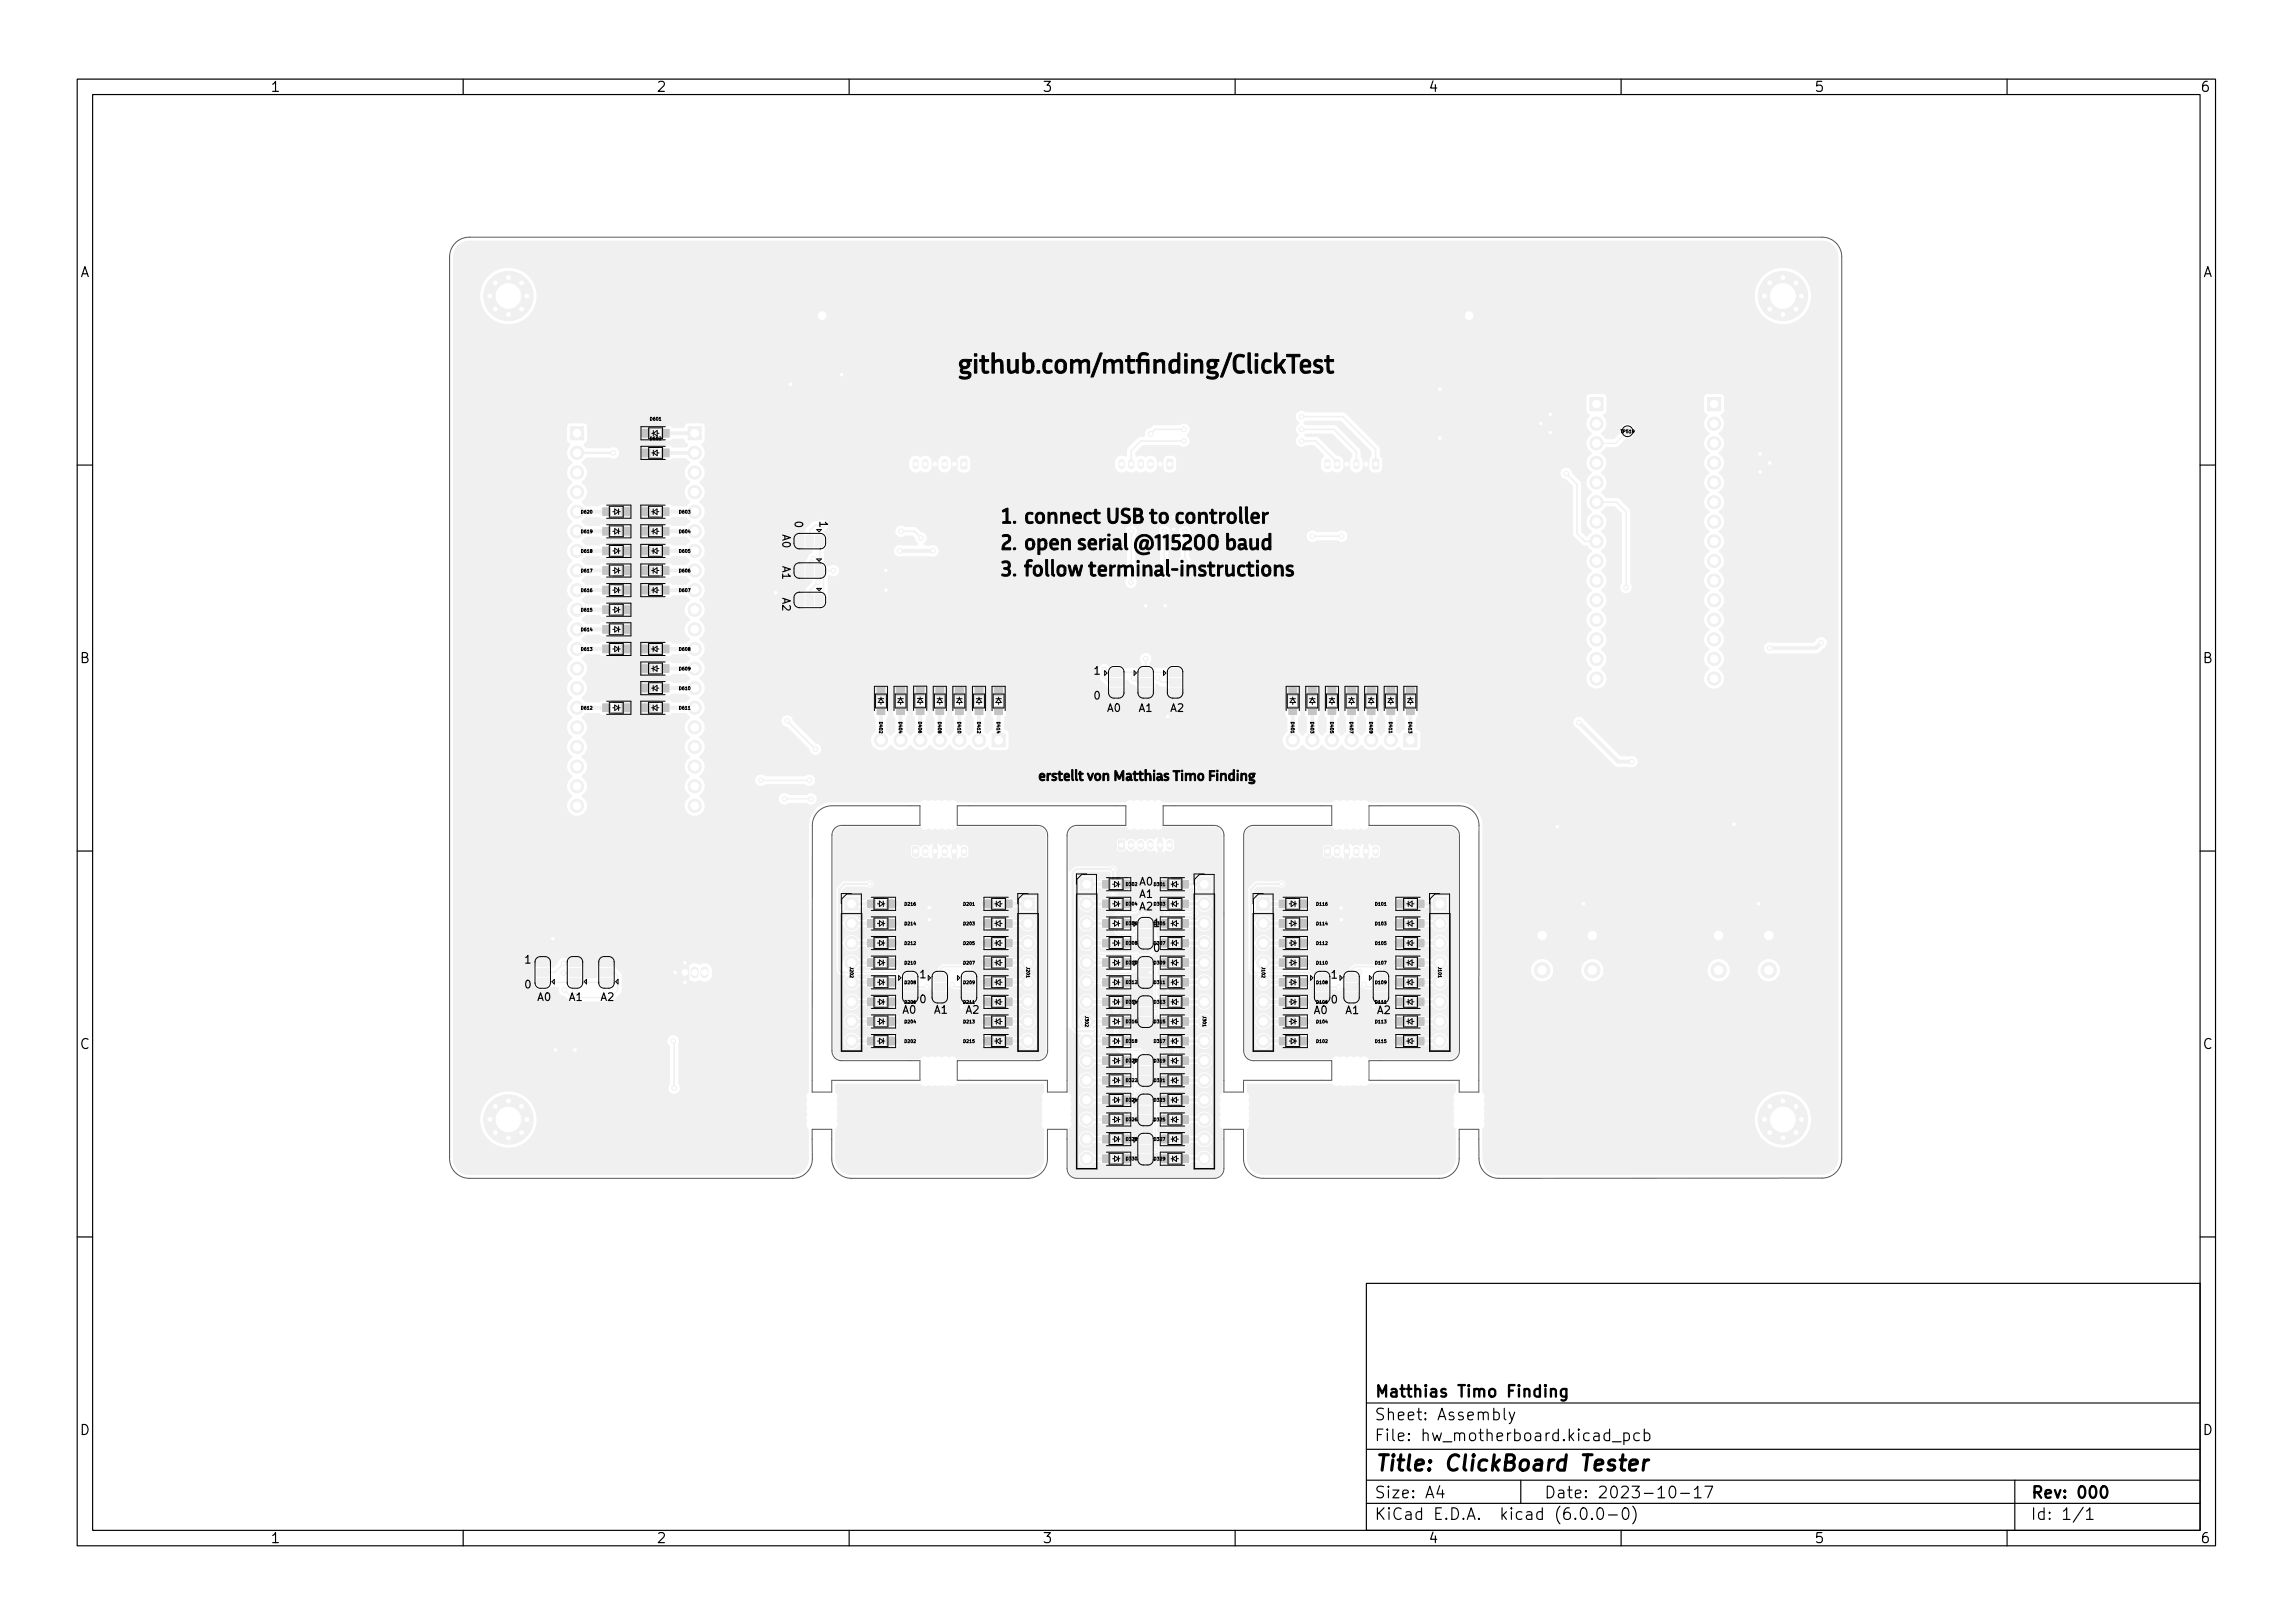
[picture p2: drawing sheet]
<svg xmlns="http://www.w3.org/2000/svg" width="297mm" height="210mm" viewBox="0 0 297 210" stroke-linecap="round" stroke-linejoin="round" font-family="sans-serif">
<defs><g id="words">
<text font-size="2.8" x="178" y="190.6">Title: ClickBoard Tester</text>
<g font-size="2.1">
<text x="178" y="184">Sheet: Assembly</text>
<text x="178" y="181">Matthias Timo Finding</text>
<text x="178" y="186.7">File: hw_motherboard.kicad_pcb</text>
<text x="178" y="196.9">KiCad E.D.A. kicad (6.0.0-0)</text>
<text x="178" y="194.1">Size: A4</text>
<text x="200" y="194.1">Date: 2023-10-17</text>
<text x="263" y="194.1">Rev: 000</text>
<text x="263" y="196.9">Id: 1/1</text>
</g>
<g font-size="1.8">
<text x="35" y="11.9">1</text>
<text x="85" y="11.9">2</text>
<text x="135" y="11.9">3</text>
<text x="185" y="11.9">4</text>
<text x="235" y="11.9">5</text>
<text x="285" y="11.9">6</text>
<text x="10.3" y="35.9">A</text>
<text x="285.3" y="35.9">A</text>
<text x="10.3" y="85.9">B</text>
<text x="285.3" y="85.9">B</text>
<text x="10.3" y="135.9">C</text>
<text x="285.3" y="135.9">C</text>
<text x="10.3" y="185.9">D</text>
<text x="285.3" y="185.9">D</text>
<text x="35" y="199.9">1</text>
<text x="85" y="199.9">2</text>
<text x="135" y="199.9">3</text>
<text x="185" y="199.9">4</text>
<text x="235" y="199.9">5</text>
<text x="285" y="199.9">6</text>
</g>
<g font-size="1.4">
<text x="101.3" y="69.1" transform="rotate(90 101.3 69.1)">A0</text>
<text x="102.9" y="67.4" transform="rotate(90 102.9 67.4)">0</text>
<text x="106.2" y="67.4" transform="rotate(90 106.2 67.4)">1</text>
<text x="101.3" y="72.1" transform="rotate(90 101.3 72.1)">A1</text>
<text x="141.5" y="87.4">1</text>
<text x="141.5" y="90.6">0</text>
<text x="143.3" y="92.2">A0</text>
<text x="146.2" y="92.2">A1</text>
<text x="147.5" y="114.7">A0</text>
<text x="147.5" y="116.3">A1</text>
<text x="147.5" y="117.9">A2</text>
<text x="67.8" y="124.8">1</text>
<text x="149.3" y="120.1">1</text>
<text x="149.3" y="123.3">0</text>
<text x="67.8" y="128">0</text>
<text x="69.5" y="129.7">A0</text>
<text x="72.4" y="129.7">A1</text>
<text x="116.8" y="131.3">A0</text>
<text x="119" y="126.7">1</text>
<text x="119" y="129.9">0</text>
<text x="119.7" y="131.3">A1</text>
<text x="170.1" y="131.4">A0</text>
<text x="172.3" y="126.8">1</text>
<text x="172.3" y="130">0</text>
<text x="173" y="131.4">A1</text>
</g>
<g font-size=".6">
<text x="84.3" y="57">D602</text>
<text x="84.3" y="54.5">D601</text>
<text x="210" y="56.1">TP519</text>
<text x="75.3" y="71.6">D618</text>
<text x="75.3" y="69.1">D619</text>
<text x="75.3" y="66.5">D620</text>
<text x="88" y="66.5">D603</text>
<text x="88" y="69.1">D604</text>
<text x="88" y="71.6">D605</text>
<text x="75.3" y="74.1">D617</text>
<text x="75.3" y="76.7">D616</text>
<text x="88" y="74.1">D606</text>
<text x="88" y="76.7">D607</text>
<text x="75.3" y="81.8">D614</text>
<text x="75.3" y="79.2">D615</text>
<text x="75.3" y="84.3">D613</text>
<text x="88" y="84.3">D608</text>
<text x="88" y="86.8">D609</text>
<text x="88" y="89.4">D610</text>
<text x="75.3" y="91.9">D612</text>
<text x="88" y="91.9">D611</text>
<text x="113.9" y="93.6" transform="rotate(90 113.9 93.6)">D402</text>
<text x="116.4" y="93.6" transform="rotate(90 116.4 93.6)">D404</text>
<text x="119" y="93.6" transform="rotate(90 119 93.6)">D406</text>
<text x="121.5" y="93.6" transform="rotate(90 121.5 93.6)">D408</text>
<text x="124.1" y="93.6" transform="rotate(90 124.1 93.6)">D410</text>
<text x="126.6" y="93.6" transform="rotate(90 126.6 93.6)">D412</text>
<text x="129.1" y="93.6" transform="rotate(90 129.1 93.6)">D414</text>
<text x="167.2" y="93.6" transform="rotate(90 167.2 93.6)">D401</text>
<text x="169.8" y="93.6" transform="rotate(90 169.8 93.6)">D403</text>
<text x="172.3" y="93.6" transform="rotate(90 172.3 93.6)">D405</text>
<text x="174.9" y="93.6" transform="rotate(90 174.9 93.6)">D407</text>
<text x="177.4" y="93.6" transform="rotate(90 177.4 93.6)">D409</text>
<text x="179.9" y="93.6" transform="rotate(90 179.9 93.6)">D411</text>
<text x="182.5" y="93.6" transform="rotate(90 182.5 93.6)">D413</text>
<text x="117.2" y="117.3">D216</text>
<text x="117.2" y="119.9">D214</text>
<text x="124.9" y="117.3">D201</text>
<text x="124.9" y="119.9">D203</text>
<text x="145.9" y="117.3">D304</text>
<text x="145.9" y="114.8">D302</text>
<text x="145.9" y="119.8">D306</text>
<text x="149.5" y="117.3">D303</text>
<text x="149.5" y="114.8">D301</text>
<text x="170.6" y="119.9">D114</text>
<text x="170.6" y="117.3">D116</text>
<text x="178.2" y="119.9">D103</text>
<text x="178.2" y="117.3">D101</text>
<text x="110.1" y="125.4" transform="rotate(90 110.1 125.4)">J202</text>
<text x="117.2" y="124.9">D210</text>
<text x="117.2" y="122.4">D212</text>
<text x="124.9" y="124.9">D207</text>
<text x="124.9" y="122.4">D205</text>
<text x="133" y="125.4" transform="rotate(90 133 125.4)">J201</text>
<text x="145.9" y="124.9">D310</text>
<text x="145.9" y="122.4">D308</text>
<text x="149.5" y="124.9">D309</text>
<text x="149.5" y="122.4">D307</text>
<text x="163.5" y="125.4" transform="rotate(90 163.5 125.4)">J102</text>
<text x="170.6" y="124.9">D110</text>
<text x="170.6" y="122.4">D112</text>
<text x="178.2" y="124.9">D107</text>
<text x="178.2" y="122.4">D105</text>
<text x="186.3" y="125.4" transform="rotate(90 186.3 125.4)">J101</text>
<text x="117.2" y="127.5">D208</text>
<text x="117.2" y="130">D206</text>
<text x="124.9" y="130">D211</text>
<text x="124.9" y="127.5">D209</text>
<text x="140.6" y="131.7" transform="rotate(90 140.6 131.7)">J302</text>
<text x="145.9" y="127.5">D312</text>
<text x="145.9" y="130">D314</text>
<text x="149.5" y="127.5">D311</text>
<text x="149.5" y="130">D313</text>
<text x="155.8" y="131.7" transform="rotate(90 155.8 131.7)">J301</text>
<text x="170.6" y="127.5">D108</text>
<text x="170.6" y="130">D106</text>
<text x="178.2" y="127.5">D109</text>
<text x="178.2" y="130">D111</text>
<text x="117.2" y="135.1">D202</text>
<text x="117.2" y="132.6">D204</text>
<text x="124.9" y="132.6">D213</text>
<text x="124.9" y="135.1">D215</text>
<text x="145.9" y="135.1">D318</text>
<text x="145.9" y="132.5">D316</text>
<text x="145.9" y="137.6">D320</text>
<text x="149.5" y="137.6">D319</text>
<text x="149.5" y="135.1">D317</text>
<text x="149.5" y="132.5">D315</text>
<text x="170.6" y="135.1">D102</text>
<text x="170.6" y="132.6">D104</text>
<text x="178.2" y="135.1">D115</text>
<text x="178.2" y="132.6">D113</text>
<text x="145.9" y="140.2">D322</text>
<text x="145.9" y="142.7">D324</text>
<text x="149.5" y="142.7">D323</text>
<text x="149.5" y="140.2">D321</text>
<text x="145.9" y="147.8">D328</text>
<text x="145.9" y="145.2">D326</text>
<text x="149.5" y="145.2">D325</text>
<text x="149.5" y="147.8">D327</text>
<text x="145.9" y="150.3">D330</text>
<text x="149.5" y="150.3">D329</text>
</g>
</g></defs>
<g fill="#f0f0f0" stroke="#f0f0f0" stroke-width=".13">
<path d="M88.2 125.2h1v1.5h-1z"/>
<path d="M206 51.5h1.7v1.7h-1.7z"/>
<path d="M181.9 95h1.7v1.7h-1.7z"/>
<path d="M177.9 59.5h.5l.2 .1v1l-.1 .2h-.5l-.2-.2z"/>
<path d="M89.1 55.3h1.7v1.7h-1.7z"/>
<path d="M144.9 108.9l.6-.1 .2 .1v1l-.2 .2h-.4l-.2-.1z"/>
<path d="M73.9 55.3h1.7v1.7h-1.7z"/>
<path d="M124.5 59.5h.6l.2 .1v1l-.2 .2h-.4l-.2-.2z"/>
<path d="M151.2 59.5h.5l.2 .1v1l-.1 .2h-.5l-.1-.2z"/>
<path d="M221.2 51.5h1.7v1.7h-1.7z"/>
<path d="M128.5 95h1.7v1.7h-1.7z"/>
<path d="M171.6 109.7l.6-.1 .1 .2 .1 .9-.2 .2h-.4l-.2-.1z"/>
<path d="M118.3 109.7l.5-.1 .2 .2v.9l-.1 .2h-.5l-.2-.1z"/>
<path d="M181 124.2h1v1h-1z"/>
<path d="M183.5 124.2h1v1h-1z"/>
<path d="M145.3 116.6h1v1h-1z"/>
<path d="M142.8 116.6h1v1h-1z"/>
<path d="M145.3 147.1h1v1h-1z"/>
<path d="M142.8 147.1h1v1h-1z"/>
<path d="M128.9 89.1h1v1h-1z"/>
<path d="M128.9 91.6h1v1h-1z"/>
<path d="M80.6 70.9h1v1h-1z"/>
<path d="M78.1 70.9h1v1h-1z"/>
<path d="M147.8 137.1l.2-.2h.6a.5 .5 0 0 1 .5 .5v.5h-1.5v-.6z"/>
<path d="M147.6 138.2h1.5v1h-1.5z"/>
<path d="M147.6 139.4h1.5v.8l-.2 .2-.3 .1a.87 .87 0 0 1-.8-.2l-.2-.2z"/>
<path d="M172 89.1h1v1h-1z"/>
<path d="M172 91.6h1v1h-1z"/>
<path d="M83.2 83.6h1v1h-1z"/>
<path d="M85.7 83.6h1v1h-1z"/>
<path d="M114.9 124.2h1v1h-1z"/>
<path d="M112.4 124.2h1v1h-1z"/>
<path d="M132.3 116.2h1.7v1.7h-1.7z"/>
<path d="M80.6 68.3h1v1h-1z"/>
<path d="M78.1 68.3h1v1h-1z"/>
<path d="M147.8 147.2l.2-.1h.6a.5 .5 0 0 1 .5 .5v.5h-1.5v-.6z"/>
<path d="M147.6 148.4h1.5v1h-1.5z"/>
<path d="M147.6 149.6h1.5v.8l-.2 .2-.3 .1a.87 .87 0 0 1-.8-.2l-.2-.3z"/>
<path d="M168.2 124.2h1v1h-1z"/>
<path d="M165.7 124.2h1v1h-1z"/>
<path d="M80.6 81h1v1h-1z"/>
<path d="M78.1 81h1v1h-1z"/>
<path d="M150.5 116.6h1v1h-1z"/>
<path d="M153 116.6h1v1h-1z"/>
<path d="M80.6 83.6h1v1h-1z"/>
<path d="M78.1 83.6h1v1h-1z"/>
<path d="M145.3 124.2h1v1h-1z"/>
<path d="M142.8 124.2h1v1h-1z"/>
<path d="M114.9 121.7h1v1h-1z"/>
<path d="M112.4 121.7h1v1h-1z"/>
<path d="M109.5 116.2h1.7v1.7h-1.7z"/>
<path d="M80.6 65.8h1v1h-1z"/>
<path d="M78.1 65.8h1v1h-1z"/>
<path d="M77.8 126.7h1.5v.6l-.1 .3-.2 .1-.7 .1a.5 .5 0 0 1-.5-.5z"/>
<path d="M77.8 125.5h1.5v1h-1.5z"/>
<path d="M77.9 124.4l.4-.2a.87 .87 0 0 1 .9 .1l.1 .3v.6h-1.5v-.6z"/>
<path d="M113.6 89.1h1v1h-1z"/>
<path d="M113.6 91.6h1v1h-1z"/>
<path d="M127.6 116.6h1v1h-1z"/>
<path d="M130.1 116.6h1v1h-1z"/>
<path d="M145.3 149.6h1v1h-1z"/>
<path d="M142.8 149.6h1v1h-1z"/>
<path d="M114.9 116.6h1v1h-1z"/>
<path d="M112.4 116.6h1v1h-1z"/>
<path d="M150.5 149.6h1v1h-1z"/>
<path d="M153 149.6h1v1h-1z"/>
<path d="M147.8 119.3l.2-.2h.6a.5 .5 0 0 1 .5 .5v.5h-1.5v-.6z"/>
<path d="M147.6 120.4h1.5v1h-1.5z"/>
<path d="M147.6 121.6h1.5v.8l-.2 .2-.3 .1a.87 .87 0 0 1-.8-.2l-.2-.2z"/>
<path d="M145.3 114h1v1h-1z"/>
<path d="M142.8 114h1v1h-1z"/>
<path d="M181 119.1h1v1h-1z"/>
<path d="M183.5 119.1h1v1h-1z"/>
<path d="M114.9 134.4h1v1h-1z"/>
<path d="M112.4 134.4h1v1h-1z"/>
<path d="M151.6 86.8l.2-.2h.7a.5 .5 0 0 1 .5 .5v.5h-1.5v-.6z"/>
<path d="M151.5 87.9h1.5v1h-1.5z"/>
<path d="M151.5 89.1h1.5v.6a.5 .5 0 0 1-.5 .5 .87 .87 0 0 1-.9-.2l-.1-.2z"/>
<path d="M150.5 124.2h1v1h-1z"/>
<path d="M153 124.2h1v1h-1z"/>
<path d="M121.1 126.3l.2-.2h.7a.5 .5 0 0 1 .5 .5v.5h-1.5v-.6z"/>
<path d="M121 127.4h1.5v1h-1.5z"/>
<path d="M121 128.6h1.5v.8l-.2 .2-.3 .1a.87 .87 0 0 1-.9-.2l-.1-.2z"/>
<path d="M150.5 144.5h1v1h-1z"/>
<path d="M153 144.5h1v1h-1z"/>
<path d="M83.2 65.8h1v1h-1z"/>
<path d="M85.7 65.8h1v1h-1z"/>
<path d="M168.2 119.1h1v1h-1z"/>
<path d="M165.7 119.1h1v1h-1z"/>
<path d="M147.8 86.8l.2-.2h.7a.5 .5 0 0 1 .5 .5v.5h-1.5v-.6z"/>
<path d="M147.7 87.9h1.5v1h-1.5z"/>
<path d="M147.7 89.1h1.5v.6a.5 .5 0 0 1-.5 .5 .87 .87 0 0 1-.9-.2l-.1-.2z"/>
<path d="M182.2 89.1h1v1h-1z"/>
<path d="M182.2 91.6h1v1h-1z"/>
<path d="M147.8 124.4l.2-.2h.6a.5 .5 0 0 1 .5 .5v.5h-1.5v-.6z"/>
<path d="M147.6 125.5h1.5v1h-1.5z"/>
<path d="M147.6 126.7h1.5v.8l-.2 .2-.3 .1a.87 .87 0 0 1-.8-.2l-.2-.2z"/>
<path d="M179.7 89.1h1v1h-1z"/>
<path d="M179.7 91.6h1v1h-1z"/>
<path d="M145.3 139.4h1v1h-1z"/>
<path d="M142.8 139.4h1v1h-1z"/>
<path d="M144 86.8l.2-.2h.7a.5 .5 0 0 1 .5 .5v.5h-1.5v-.6z"/>
<path d="M143.9 87.9h1.5v1h-1.5z"/>
<path d="M143.9 89.1h1.5v.6a.5 .5 0 0 1-.5 .5 .87 .87 0 0 1-.9-.2l-.1-.2z"/>
<path d="M168.2 134.4h1v1h-1z"/>
<path d="M165.7 134.4h1v1h-1z"/>
<path d="M185.7 116.2h1.7v1.7h-1.7z"/>
<path d="M73.7 126.7h1.5v.6l-.1 .3-.2 .1-.7 .1a.5 .5 0 0 1-.5-.5z"/>
<path d="M73.7 125.5h1.5v1h-1.5z"/>
<path d="M73.8 124.4l.4-.2a.87 .87 0 0 1 .9 .1l.1 .3v.6h-1.5v-.6z"/>
<path d="M83.2 58.2h1v1h-1z"/>
<path d="M85.7 58.2h1v1h-1z"/>
<path d="M80.6 78.5h1v1h-1z"/>
<path d="M78.1 78.5h1v1h-1z"/>
<path d="M162.8 116.2h1.7v1.7h-1.7z"/>
<path d="M169.5 89.1h1v1h-1z"/>
<path d="M169.5 91.6h1v1h-1z"/>
<path d="M83.2 55.6h1v1h-1z"/>
<path d="M85.7 55.6h1v1h-1z"/>
<path d="M117.3 126.3l.2-.2h.7a.5 .5 0 0 1 .5 .5v.5h-1.5v-.6z"/>
<path d="M117.2 127.4h1.5v1h-1.5z"/>
<path d="M117.2 128.6h1.5l-.1 .8-.2 .2-.2 .1a.87 .87 0 0 1-.9-.2l-.1-.2z"/>
<path d="M145.3 119.1h1v1h-1z"/>
<path d="M142.8 119.1h1v1h-1z"/>
<path d="M168.2 131.8h1v1h-1z"/>
<path d="M165.7 131.8h1v1h-1z"/>
<path d="M127.6 124.2h1v1h-1z"/>
<path d="M130.1 124.2h1v1h-1z"/>
<path d="M150.5 119.1h1v1h-1z"/>
<path d="M153 119.1h1v1h-1z"/>
<path d="M80.6 73.4h1v1h-1z"/>
<path d="M78.1 73.4h1v1h-1z"/>
<path d="M145.3 134.4h1v1h-1z"/>
<path d="M142.8 134.4h1v1h-1z"/>
<path d="M150.5 136.9h1v1h-1z"/>
<path d="M153 136.9h1v1h-1z"/>
<path d="M177.1 89.1h1v1h-1z"/>
<path d="M177.1 91.6h1v1h-1z"/>
<path d="M168.2 121.7h1v1h-1z"/>
<path d="M165.7 121.7h1v1h-1z"/>
<path d="M150.5 134.4h1v1h-1z"/>
<path d="M153 134.4h1v1h-1z"/>
<path d="M127.6 131.8h1v1h-1z"/>
<path d="M130.1 131.8h1v1h-1z"/>
<path d="M174.6 89.1h1v1h-1z"/>
<path d="M174.6 91.6h1v1h-1z"/>
<path d="M116.2 89.1h1v1h-1z"/>
<path d="M116.2 91.6h1v1h-1z"/>
<path d="M150.5 126.7h1v1h-1z"/>
<path d="M153 126.7h1v1h-1z"/>
<path d="M174.5 126.3l.2-.2h.6a.5 .5 0 0 1 .5 .5v.5h-1.5v-.6z"/>
<path d="M174.3 127.4h1.5v1h-1.5z"/>
<path d="M174.3 128.6h1.5v.8l-.2 .2-.3 .1a.87 .87 0 0 1-.8-.2l-.2-.2z"/>
<path d="M114.9 131.8h1v1h-1z"/>
<path d="M112.4 131.8h1v1h-1z"/>
<path d="M150.5 129.3h1v1h-1z"/>
<path d="M153 129.3h1v1h-1z"/>
<path d="M145.3 121.7h1v1h-1z"/>
<path d="M142.8 121.7h1v1h-1z"/>
<path d="M155.2 113.7h1.7v1.7h-1.7z"/>
<path d="M150.5 131.8h1v1h-1z"/>
<path d="M153 131.8h1v1h-1z"/>
<path d="M181 116.6h1v1h-1z"/>
<path d="M183.5 116.6h1v1h-1z"/>
<path d="M83.2 68.3h1v1h-1z"/>
<path d="M85.7 68.3h1v1h-1z"/>
<path d="M145.3 126.7h1v1h-1z"/>
<path d="M142.8 126.7h1v1h-1z"/>
<path d="M139.9 113.7h1.7v1.7h-1.7z"/>
<path d="M167 89.1h1v1h-1z"/>
<path d="M167 91.6h1v1h-1z"/>
<path d="M181 134.4h1v1h-1z"/>
<path d="M183.5 134.4h1v1h-1z"/>
<path d="M127.6 121.7h1v1h-1z"/>
<path d="M130.1 121.7h1v1h-1z"/>
<path d="M181 126.7h1v1h-1z"/>
<path d="M183.5 126.7h1v1h-1z"/>
<path d="M150.5 121.7h1v1h-1z"/>
<path d="M153 121.7h1v1h-1z"/>
<path d="M168.2 126.7h1v1h-1z"/>
<path d="M165.7 126.7h1v1h-1z"/>
<path d="M83.2 70.9h1v1h-1z"/>
<path d="M85.7 70.9h1v1h-1z"/>
<path d="M145.3 129.3h1v1h-1z"/>
<path d="M142.8 129.3h1v1h-1z"/>
<path d="M83.2 73.4h1v1h-1z"/>
<path d="M85.7 73.4h1v1h-1z"/>
<path d="M147.8 142.2l.2-.2h.6a.5 .5 0 0 1 .5 .5v.5h-1.5v-.6z"/>
<path d="M147.6 143.3h1.5v1h-1.5z"/>
<path d="M147.6 144.5h1.5v.8l-.2 .2-.3 .1a.87 .87 0 0 1-.8-.2l-.2-.2z"/>
<path d="M80.6 91.2h1v1h-1z"/>
<path d="M78.1 91.2h1v1h-1z"/>
<path d="M150.5 147.1h1v1h-1z"/>
<path d="M153 147.1h1v1h-1z"/>
<path d="M150.5 142h1v1h-1z"/>
<path d="M153 142h1v1h-1z"/>
<path d="M168.2 116.6h1v1h-1z"/>
<path d="M165.7 116.6h1v1h-1z"/>
<path d="M168.2 129.3h1v1h-1z"/>
<path d="M165.7 129.3h1v1h-1z"/>
<path d="M150.5 139.4h1v1h-1z"/>
<path d="M153 139.4h1v1h-1z"/>
<path d="M145.3 144.5h1v1h-1z"/>
<path d="M142.8 144.5h1v1h-1z"/>
<path d="M127.6 119.1h1v1h-1z"/>
<path d="M130.1 119.1h1v1h-1z"/>
<path d="M145.3 131.8h1v1h-1z"/>
<path d="M142.8 131.8h1v1h-1z"/>
<path d="M181 129.3h1v1h-1z"/>
<path d="M183.5 129.3h1v1h-1z"/>
<path d="M121.2 89.1h1v1h-1z"/>
<path d="M121.2 91.6h1v1h-1z"/>
<path d="M147.8 129.4l.2-.1h.6a.5 .5 0 0 1 .5 .5v.5h-1.5v-.6z"/>
<path d="M147.6 130.6h1.5v1h-1.5z"/>
<path d="M147.6 131.8h1.5v.8l-.2 .2-.3 .1a.87 .87 0 0 1-.8-.2l-.2-.3z"/>
<path d="M69.6 126.7h1.5v.6l-.2 .3-.2 .2h-.6a.5 .5 0 0 1-.5-.5z"/>
<path d="M69.6 125.5h1.5v1h-1.5z"/>
<path d="M69.7 124.4l.4-.2a.87 .87 0 0 1 .8 .1l.2 .3v.6h-1.5v-.6z"/>
<path d="M83.2 91.2h1v1h-1z"/>
<path d="M85.7 91.2h1v1h-1z"/>
<path d="M118.7 89h1v1h-1z"/>
<path d="M118.7 91.5h1v1h-1z"/>
<path d="M114.9 126.7h1v1h-1z"/>
<path d="M112.4 126.7h1v1h-1z"/>
<path d="M83.2 86.1h1v1h-1z"/>
<path d="M85.7 86.1h1v1h-1z"/>
<path d="M105.7 73.2h.6l.3 .2 .1 .9-.3 .3-.7 .1z"/>
<path d="M104.4 73.2h1v1.5h-1z"/>
<path d="M103.3 73.3l.2-.1h.7v1.5h-.6a.5 .5 0 0 1-.5-.5 .87 .87 0 0 1 .2-.9z"/>
<path d="M178.3 126.3l.2-.2h.6a.5 .5 0 0 1 .5 .5v.5h-1.5v-.6z"/>
<path d="M178.1 127.4h1.5v1h-1.5z"/>
<path d="M178.1 128.6h1.5v.8l-.2 .2-.3 .1a.87 .87 0 0 1-.8-.2l-.2-.2z"/>
<path d="M127.6 134.4h1v1h-1z"/>
<path d="M130.1 134.4h1v1h-1z"/>
<path d="M124.9 126.3l.2-.2h.7a.5 .5 0 0 1 .5 .5v.5h-1.5v-.6z"/>
<path d="M124.8 127.4h1.5v1h-1.5z"/>
<path d="M124.8 128.6h1.5l-.1 .8-.1 .2-.3 .1a.87 .87 0 0 1-.9-.2l-.1-.2z"/>
<path d="M145.3 136.9h1v1h-1z"/>
<path d="M142.8 136.9h1v1h-1z"/>
<path d="M150.5 114h1v1h-1z"/>
<path d="M153 114h1v1h-1z"/>
<path d="M127.6 129.3h1v1h-1z"/>
<path d="M130.1 129.3h1v1h-1z"/>
<path d="M170.6 126.3l.3-.2h.6a.5 .5 0 0 1 .5 .5v.5h-1.5v-.6z"/>
<path d="M170.5 127.4h1.5v1h-1.5z"/>
<path d="M170.5 128.6h1.5v.8l-.2 .2-.3 .1a.87 .87 0 0 1-.9-.2l-.1-.2z"/>
<path d="M105.7 77h.6l.3 .2 .1 .9-.3 .3-.7 .1z"/>
<path d="M104.4 77h1v1.5h-1z"/>
<path d="M103.3 77.1l.2-.1h.7v1.5h-.6a.5 .5 0 0 1-.5-.5 .87 .87 0 0 1 .2-.9z"/>
<path d="M127.6 126.7h1v1h-1z"/>
<path d="M130.1 126.7h1v1h-1z"/>
<path d="M145.3 142h1v1h-1z"/>
<path d="M142.8 142h1v1h-1z"/>
<path d="M80.6 75.9h1v1h-1z"/>
<path d="M78.1 75.9h1v1h-1z"/>
<path d="M181 131.8h1v1h-1z"/>
<path d="M183.5 131.8h1v1h-1z"/>
<path d="M181 121.7h1v1h-1z"/>
<path d="M183.5 121.7h1v1h-1z"/>
<path d="M105.7 69.4h.6l.3 .2 .1 .9-.3 .3-.7 .1z"/>
<path d="M104.4 69.4h1v1.5h-1z"/>
<path d="M103.3 69.5l.2-.1h.7v1.5h-.6a.5 .5 0 0 1-.5-.5 .87 .87 0 0 1 .2-.9z"/>
<path d="M83.2 75.9h1v1h-1z"/>
<path d="M85.7 75.9h1v1h-1z"/>
<path d="M114.9 119.1h1v1h-1z"/>
<path d="M112.4 119.1h1v1h-1z"/>
<path d="M123.8 89.1h1v1h-1z"/>
<path d="M123.8 91.6h1v1h-1z"/>
<path d="M126.3 89.1h1v1h-1z"/>
<path d="M126.3 91.6h1v1h-1z"/>
<path d="M114.9 129.3h1v1h-1z"/>
<path d="M112.4 129.3h1v1h-1z"/>
<path d="M83.2 88.6h1v1h-1z"/>
<path d="M85.7 88.6h1v1h-1z"/>
<path d="M108.3 140.5h10.8a.99 .99 0 0 0 1.1 .2h.7a.56 .56 0 0 1 .6 .1l.3-.1a.56 .56 0 0 1 .6 .1l.3-.1a.56 .56 0 0 1 .6 .1l.4-.1 .4-.2h11l.1 .1v.8l-.2 .2a1.19 1.19 0 0 0 0 1l-.1 .4 .1 .4-.1 .5 .1 .4a.93 .93 0 0 0 0 .9v.1a.91 .91 0 0 0 .2 1.1v3.7a2.03 2.03 0 0 1-2.1 2h-22.8a2.03 2.03 0 0 1-2-2v-3.7l.2-.6-.1-.6a.93 .93 0 0 0 0-.9l.2-.4-.2-.5a.93 .93 0 0 0 0-.8l.2-.5-.1-.3-.2-.4z"/>
<path d="M161.7 140.5h10.8a.99 .99 0 0 0 1 .2h.7a.56 .56 0 0 1 .7 .1l.2-.1a.56 .56 0 0 1 .7 .1l.2-.1a.56 .56 0 0 1 .7 .1l.4-.1 .3-.2h11l.1 .1v.8l-.1 .2a1.19 1.19 0 0 0-.1 1l-.1 .4 .1 .4-.1 .5 .1 .4a.93 .93 0 0 0 0 .9v.1a.91 .91 0 0 0 .2 1.1v3.7a2.03 2.03 0 0 1-2 2h-22.8a2.03 2.03 0 0 1-2.1-2v-3.7l.3-.6-.1-.6a.93 .93 0 0 0 0-.9l.1-.4-.1-.5a.93 .93 0 0 0 0-.8l.1-.5-.1-.3-.2-.4z"/>
<path d="M59.3 31.8a2.02 2.02 0 0 1 1.5-.6h175.2a2.03 2.03 0 0 1 2.1 2.1v5h-3.4v-.3a3.7 3.7 0 0 0-3.9-3.4 3.7 3.7 0 0 0-3.6 3.7h-157.6v-.3a3.7 3.7 0 0 0-5.8-2.7 3.7 3.7 0 0 0 .3 6.3 3.7 3.7 0 0 0 5.5-3.3h157.6l.1 .4a3.7 3.7 0 0 0 3.9 3.4 3.7 3.7 0 0 0 3.5-3.8h3.4v45h-1.4v-.2a.82 .82 0 0 0-1-.6l-.3 .2-.5 .5h-5.7a.81 .81 0 0 0-.7 .9 .81 .81 0 0 0 1.1 .6h5.7l.4-.1 .8-.8 .2-.5h1.4v4.6h-14.7v-.2a1.41 1.41 0 0 0-.7-1v-.1a1.38 1.38 0 0 0 .1-2.4l-.1-.2a1.43 1.43 0 0 0 0-2.4l.1-.2a1.42 1.42 0 0 0-.1-2.4l.1-.1a1.42 1.42 0 0 0-.1-2.4l.2-.3a1.41 1.41 0 0 0-.2-2.3l.1-.1a1.42 1.42 0 0 0-.1-2.4l.1-.2a1.42 1.42 0 0 0-.1-2.3l.1-.2a1.42 1.42 0 0 0-.1-2.4l.1-.1a1.42 1.42 0 0 0-.1-2.4l.1-.2a1.42 1.42 0 0 0-.1-2.4l.1-.1a1.42 1.42 0 0 0-.1-2.4l.1-.2a1.42 1.42 0 0 0-.1-2.3l.1-.2a1.42 1.42 0 0 0 .1-2.2l.4-.2 .1-.3-.1-2-.3-.3h-1.9l-.3 .1-.1 .4v1.8l.4 .5a1.39 1.39 0 0 0 0 2.1h-9.3v-.2a1.04 1.04 0 0 0-1.2-.8 1.04 1.04 0 0 0-.8 1.2l-.8 .7h-1l-.5-.5a.14 .14 0 0 1 0-.2 .14 .14 0 0 1 .1-.1 1.42 1.42 0 0 0 .1-2.2l.3-.2 .2-.3-.1-2-.3-.3h-1.9l-.3 .1-.2 .4 .1 1.8 .4 .5a1.46 1.46 0 0 0 .3 2.4 1.49 1.49 0 0 0 0 2.5l-.5 .4-.2 .5h-26.4l-.3-.6v-.9l-.2-.3-4.4-4.4h-.3h-4.7l-.6-.2-.5 .1a.86 .86 0 0 0 .2 1.5l-.3 .3a.81 .81 0 0 0 .2 1.2v.1l-.3 .4-.1 .3h-13.6l-.1-.3-.3-.4a.89 .89 0 0 0-.1-1.5l-.5-.1-.4 .2h-3.2l-.3 .1-.4 .3a.87 .87 0 0 0-.6 1.1l-.8 .1-1.4 1.4-.2 .2v.9l-.5-.1h-.4l-.3 .2-.3 .4h-18.6a.7 .7 0 0 0-.7-.6h-.5a.7 .7 0 0 0-.6 .6v.8h-.7v-.7l-.2-.4-.5-.3h-.3a.9 .9 0 0 0-.8 .8v.6h-.7l-.1-.9-.4-.4-.5-.1-.6 .2-.3-.2h-.4l-.5 .2-.2 .3-.1 1.1 .3 .4 .5 .3 .4-.1 .3-.1 .6 .2 .3-.1 .5-.3 .2-.5h.7v.3l.3 .3 .5 .3 .3-.1 .4-.2 .2-.3 .1-.3h.7v.2a.7 .7 0 0 0 .6 .7h.5a.7 .7 0 0 0 .7-.7v-1h18.6l.1 1.1 .2 .3 .3 .2 .4 .1 .5-.2 .4 .1 .3 .1 .6-.2 .3 .1 .4 .1 .5-.2 .4 .1 .3 .1 .5-.2 .3-.4v-.9a.91 .91 0 0 0-1.3-.7l-.2 .1-.3-.2h-.4l-.5 .1-.1-.4 1-.9h4.7l.6 .2 .3-.1 .3-.2 .2-.6h13.6a.81 .81 0 0 0 1.2 .8l.2-.1h1l1.2 1.1 .1 .2-.4 .5h-18.7a.7 .7 0 0 0-.6-.6h-.5a.7 .7 0 0 0-.7 .6v1.1a.7 .7 0 0 0 .7 .6h.5a.7 .7 0 0 0 .6-.7v-1h18.7v1l.2 .4 .6 .3 .3-.1 .4-.1 .3 .1 .4 .1 .5-.3 .2-.3 .1-.9a.91 .91 0 0 0-.9-.8l-2.4-2.4-1.7-.1a.15 .15 0 0 1-.1-.2 .15 .15 0 0 1 .2-.1l3.4 .1 2.5 2.5v.4l-.2 .3-.1 .3v.8l.2 .3 .4 .3h.6l.4-.3 .2-.5v-.7l-.3-.6-.1-.9-3-3-.4-.2h-3.6l-.3-.2 .3-.2h4.5l3.9 3.9v.5l-.3 .5v1.1a.7 .7 0 0 0 .7 .7h.5a.7 .7 0 0 0 .6-.7v-1h26.4a1.52 1.52 0 0 0 .7 1.6 1.46 1.46 0 0 0-.3 2.3l.2 .2v.1a1.43 1.43 0 0 0 .1 2.5 1.49 1.49 0 0 0 0 2.6l-.7 .6-.6-.6v-6.3l-1.2-1.4a.8 .8 0 0 0-1-.7l-.3 .2a.83 .83 0 0 0-.3 .9 .83 .83 0 0 0 .8 .6l.8 .8v6.1l.1 .4h-29.2a.81 .81 0 0 0-1-.8l-.4 .2h-2.6l-.4-.2h-.4l-.4 .3-.2 .5a.81 .81 0 0 0 1.2 .7l.2-.1h2.6l.3 .1a.81 .81 0 0 0 1-.2l.1-.5h29.2l1.1 1.1 .2 .1 .5 .1 .5 .5v.2l-.2 .2a1.4 1.4 0 0 0-.5 .9h-51.1l-.2-.5v-2.7a.84 .84 0 0 0 .1-1 .84 .84 0 0 0-.9-.4l-.3 .2a.86 .86 0 0 0-.1 1.2v2.7a.82 .82 0 0 0 .3 1.3 .82 .82 0 0 0 1.1-.8h51.1l.2 .8 .6 .5-.2 .3h-54.4l-.2-.6v-4.2a.82 .82 0 0 0 .1-1 .82 .82 0 0 0-.9-.4l-.4 .3-.2 .5h-2.6l-.1-.2a.81 .81 0 0 0-1.1-.5 .81 .81 0 0 0-.3 1.2v2.1h-24.2l-.1-.2a.82 .82 0 0 0-.9-.6h-.9l-.1-.2a.85 .85 0 0 0 .4-.9 .85 .85 0 0 0-.8-.6l-.7-.7h-1.3l-.6-.2-.3 .1-.4 .3a.8 .8 0 0 0 .2 1.1h.1a.87 .87 0 0 0 1-.1l.9 .1 .3 .2 .1 .4 .3 .4-.1 .1h-2.5a.81 .81 0 0 0-.5 1 .81 .81 0 0 0 1 .5l4.3 .1 .4-.3 .2-.5h24.2v2.5h-37.1a.81 .81 0 0 0-.5-.7 .81 .81 0 0 0-.8 .1h-.3l-.4-.5v-1.6l.3-.4 .1-.4v-.8l-.2-.4a.29 .29 0 0 1-.2-.4 .82 .82 0 0 0 .4-1.2 .82 .82 0 0 0-1.3-.1h-.5l-.3 .1-.7 .8-.1 .4-.4 .4 .1 1.9 .3 .3h.8l.1 .1-.5 .4-.2 .4-.6 .8 .1 1.8 .3 .3h.7l.2 .1-1.2 1.4-.1 1.8 .1 .3 .3 .2h1.8a1.01 1.01 0 0 0 1.1-1.1l.1-3.2 .1-.2a.84 .84 0 0 0 .9 .2 .84 .84 0 0 0 .5-.8h37.1v1a.81 .81 0 0 0 0 1 .81 .81 0 0 0 1 .3 .84 .84 0 0 0 .3-1.3v-5.5l.2-.6h2.6l.2 .6v4.2a.83 .83 0 0 0 .3 1.3 .83 .83 0 0 0 1.1-.7h54.4h-.1a1.43 1.43 0 0 0 .3 2.3 1.46 1.46 0 0 0-.3 2.3l.2 .1v.2a1.43 1.43 0 0 0 .1 2.5 1.46 1.46 0 0 0-.3 2.2l.2 .2v.2a1.44 1.44 0 0 0 .1 2.4l-.5 .5h-52.2v-.1a1.01 1.01 0 0 0-1.1-.9h-.7l-.6 .4h-1.6l-.5-.4a1.4 1.4 0 0 0 0-1.3l-.2-.2-.4-.1-.3 .1-.3 .2a.88 .88 0 0 0 0 1.1v.2l-.5 .4h-1.6a1.17 1.17 0 0 0-.9-.4l-1.1 .1a.8 .8 0 0 0-1.1-.1l-.2 .1a.87 .87 0 0 0 0 1.1l.1 .8 .8 .8a.63 .63 0 0 0 .5 .5l1.8-.1 .3-.3v-.8l.2-.1a1.22 1.22 0 0 0 .8 .7l.2 .2 .2 .3 .3 .1h1.6a.58 .58 0 0 0 .5-.7l.1-.1 .5 .4h.7l.1 .3 .3 .1 1.8-.1 .3-.3v-1.9h52.2l-.1 .1a1.38 1.38 0 0 0 .6 1.9 1.38 1.38 0 0 0 1.9-.6 1.38 1.38 0 0 0-.6-1.9l.1-.1a1.42 1.42 0 0 0-.1-2.4l.1-.2a1.42 1.42 0 0 0-.1-2.3l.1-.2a1.42 1.42 0 0 0-.1-2.4l.1-.1a1.42 1.42 0 0 0-.1-2.4l.2-.3a1.41 1.41 0 0 0-.2-2.3l.1-.1a1.42 1.42 0 0 0-.1-2.4l.1-.2a1.42 1.42 0 0 0-.1-2.3l.1-.2a1.42 1.42 0 0 0-.1-2.4l.5-.6h1.1l.9 .9v9a.82 .82 0 0 0 .1 1.1 .82 .82 0 0 0 1.1 0 .82 .82 0 0 0 .1-1.1l-.1-9.5-.1-.2-1.4-1.4-.3-.1h-1.4l-.5-.5v-.2a1.43 1.43 0 0 0 0-2.5l.1-.1a1.42 1.42 0 0 0-.1-2.4l.5-.7 1.6-.1 1-1a1.04 1.04 0 0 0 1.2-1h9.3l.3 .3a1.49 1.49 0 0 0 0 2.5 1.46 1.46 0 0 0-.3 2.3l.3 .2v.1a1.43 1.43 0 0 0 0 2.5 1.46 1.46 0 0 0-.3 2.3l.3 .1v.2a1.43 1.43 0 0 0 0 2.5 1.49 1.49 0 0 0 0 2.5 1.49 1.49 0 0 0 0 2.5 1.49 1.49 0 0 0 0 2.6 1.46 1.46 0 0 0-.2 2.3l.2 .1v.2a1.43 1.43 0 0 0 0 2.5 1.46 1.46 0 0 0-.3 2.2l.3 .2v.2a1.44 1.44 0 0 0 0 2.4 1.49 1.49 0 0 0-.5 2 1.36 1.36 0 0 0 1.5 .6 1.36 1.36 0 0 0 1-1.3h14.7v10.8h-25.9v-.2a.82 .82 0 0 0-1-.6h-1.3l-4.9-4.9-.3-.2h-.3a.82 .82 0 0 0-.7 .7 .82 .82 0 0 0 .5 .9l2.5 2.4h-22.6v-1.9l-.2-.2-.4-.3v-1.3l.2-.4v-1.2l-.1-.3-.3-.1h-1.1l-.4 .1-.1 .3v1.2l.2 .4v1.4a.7 .7 0 0 0-.6 .5l-.4-.3v-1.6l.3-.4v-1.2l-.2-.3-.3-.1h-1.1l-.4 .2v1.3l.2 .5v1.6l-.5 .5-.5-.5v-1.6l.2-.4v-1.2l-.1-.3-.3-.1h-1.2l-.3 .2-.1 1.3 .3 .5v1.6l-.5 .5-.6-.5v-1.6l.3-.4v-1.2l-.3-.4h-1.3l-.4 .2v1.3l.2 .5v1.6l-.5 .5-.5-.5v-1.6l.3-.5v-1.1l-.2-.3-.3-.1h-1.1l-.4 .2-.1 1.3 .3 .5v1.6l-.5 .5-.5-.5v-1.6l.2-.5v-1.3l-.4-.2h-1.3l-.3 .4v1.2l.2 .4v1.6l-.4 .5-.6-.5v-1.6l.3-.5-.1-1.3-.3-.2h-1.2l-.3 .1-.1 .3v1.2l.2 .4v1.6a1.39 1.39 0 0 0-.3 2.1h-35.7v-1.8a.65 .65 0 0 0-.6-.5v-1.4l.3-.5-.1-1.3-.3-.2h-1.2l-.3 .1-.1 .3v1.2l.2 .4-.1 1.4a.7 .7 0 0 0-.6 .5l-.3-.3v-1.6l.2-.4v-1.2l-.1-.3-.3-.1h-1.2l-.3 .2-.1 1.3 .3 .5v1.6l-.5 .5-.6-.5v-1.6l.3-.4v-1.2l-.2-.3-.3-.1h-1.1l-.4 .2v1.3l.2 .5v1.6l-.5 .5-.5-.5v-1.6l.2-.4 .1-1.2-.3-.4h-1.4l-.3 .2-.1 1.3 .3 .5v1.6l-.5 .5-.5-.5v-1.7l.2-.4v-1.1l-.1-.3-.3-.2h-1.1l-.4 .3-.1 1.3 .2 .4v1.7l-.4 .5-.6-.5v-1.6l.3-.5-.1-1.3-.3-.2h-1.4l-.2 .4v1.2l.2 .4v1.6l-.5 .5-.5-.5v-1.6l.2-.5v-1.3l-.4-.2h-1.2l-.2 .1-.2 .3v1.2l.3 .4v1.6a1.38 1.38 0 0 0 0 2.4h-6.9l-.2-.5-.6-.4-2.9-2.8a.85 .85 0 0 0-.8-.8l-.4 .1-.3 .2a.83 .83 0 0 0 .6 1.3l2.9 2.9a.82 .82 0 0 0 .9 .8 .82 .82 0 0 0 .8-.8h6.9a1.43 1.43 0 0 0 2-.6l.2 .2a1.41 1.41 0 0 0 2.3-.2l.2 .2a1.41 1.41 0 0 0 2.4-.2l.2 .2a1.41 1.41 0 0 0 2.3-.2l.2 .2a1.41 1.41 0 0 0 2.3-.2l.3 .2a1.42 1.42 0 0 0 2.1 .1l.2 .3 .4 .2 1.8-.1 .3-.1 .1-.3h35.7a1.42 1.42 0 0 0 2.3-.3l.2 .2a1.41 1.41 0 0 0 2.4-.2l.2 .2a1.41 1.41 0 0 0 2.3-.2l.2 .2a1.41 1.41 0 0 0 2.3-.2l.3 .2a1.41 1.41 0 0 0 2.3-.2l.2 .2a1.42 1.42 0 0 0 2.1 .1l.3 .3 .3 .2 1.9-.1 .2-.1 .2-.3h22.6l2.6 2.6h1.8a.81 .81 0 0 0 1.1-.7h25.9v2.4h-132.4l-.1-.2a.82 .82 0 0 0-.9-.6l-.5 .2h-5l-.4-.2h-.4a.81 .81 0 0 0-.5 1.2 .81 .81 0 0 0 1.2 .2h5.1l.3 .1a.81 .81 0 0 0 1.1-.4l.1-.3h132.4v2.4h-132.2v-.2a.81 .81 0 0 0-1.3-.4h-2.4l-.6-.2-.3 .1-.3 .2a.81 .81 0 0 0 .1 1.1 .81 .81 0 0 0 1.1 0h2.2l.5 .2h.4l.4-.3 .2-.5h132.2v22.2h-7.5a1.51 1.51 0 0 0-1.5-1.5 1.51 1.51 0 0 0-1.5 1.5h-3.5v-.2a1.51 1.51 0 0 0-1.2-1.3h-.3a1.51 1.51 0 0 0-1.5 1.5h-13.3v-.2a1.51 1.51 0 0 0-1.3-1.3h-.2a1.51 1.51 0 0 0-1.5 1.5h-3.5v-.2a1.51 1.51 0 0 0-1.3-1.3h-.2a1.51 1.51 0 0 0-1.5 1.5 1.51 1.51 0 0 0 1.5 1.5 1.51 1.51 0 0 0 1.5-1.5h3.5v.2a1.51 1.51 0 0 0 1.6 1.3 1.51 1.51 0 0 0 1.4-1.5h13.3v.2a1.51 1.51 0 0 0 1.7 1.3 1.51 1.51 0 0 0 1.3-1.5h3.5v.2a1.51 1.51 0 0 0 1.7 1.3 1.51 1.51 0 0 0 1.3-1.5h7.5v19.3h-3.4l-.1-.6a3.7 3.7 0 0 0-5.9-2.3 3.7 3.7 0 0 0 .6 6.3 3.7 3.7 0 0 0 5.4-3.4h3.4v5.1a2.03 2.03 0 0 1-2.1 2h-41.9a2.03 2.03 0 0 1-2-2.1v-3.6l.2-.4 .1-.3-.1-.5 .1-.4-.1-.5 .1-.4-.1-.5 .1-.4-.1-.4a.98 .98 0 0 0-.2-1.1v-34.6a3.1 3.1 0 0 0-3.1-3h-11.6a.99 .99 0 0 0-1.1-.2l-.4-.1-.5 .1-.4-.1-.5 .1-.4-.1-.4 .1a1.13 1.13 0 0 0-1.2 .2h-21.8a.99 .99 0 0 0-1-.2l-.5-.1-.5 .1-.4-.1-.5 .1-.4-.1-.4 .1a1.13 1.13 0 0 0-1.2 .2h-21.7a.99 .99 0 0 0-1.1-.2l-.5-.1-.5 .1-.4-.1-.5 .1-.4-.1-.4 .1a1.13 1.13 0 0 0-1.2 .2h-11.3l-1 .1-.7 .4h-14.7l-.2-.7-.5-.5v-.1a1.43 1.43 0 0 0-.1-2.5l.1-.1a1.41 1.41 0 0 0-.1-2.5l.1-.1a1.42 1.42 0 0 0-.1-2.4l.2-.2a1.42 1.42 0 0 0-.2-2.3 1.53 1.53 0 0 0 .7-1.8l-.2-.4-.5-.4a1.53 1.53 0 0 0 .7-1.7l-.2-.4-.4-.3a.14 .14 0 0 1-.1-.2 .14 .14 0 0 1 .2-.1 1.43 1.43 0 0 0-.2-2.4l.2-.1a1.42 1.42 0 0 0-.2-2.4 1.52 1.52 0 0 0 .6-1.8l-.6-.7a1.52 1.52 0 0 0 .6-1.8l-.6-.8a1.53 1.53 0 0 0 .7-1.8l-.2-.3-.4-.3a.14 .14 0 0 1-.1-.2 .14 .14 0 0 1 .2-.1 1.43 1.43 0 0 0-.2-2.4 1.52 1.52 0 0 0 .6-1.8l-.5-.6a.14 .14 0 0 1-.1-.1 .14 .14 0 0 1 .2-.2 1.42 1.42 0 0 0-.2-2.3 1.52 1.52 0 0 0 .6-1.8l-.6-.8a1.52 1.52 0 0 0 .6-1.8l-.5-.6a.14 .14 0 0 1-.1-.2 .14 .14 0 0 1 .2-.1 1.43 1.43 0 0 0-.2-2.4 1.52 1.52 0 0 0 .6-1.8l-.3-.5 .3-.3 .2-.3-.1-1.8-.2-.4h-2.1l-.2 .1-.3 .5h-1.3l-.4-.3h-1.2l-.4 .3v1.3l.2 .4h1.4l.4-.2h1.3l.1 .1a.64 .64 0 0 0 .5 .5l-.3 .4h-1.6l-.5-.2h-1.1l-.3 .1a.92 .92 0 0 0-.1 .9h-4.9l-.1-.2a.82 .82 0 0 0-.9-.6l-.4 .1h-3l-.2-.4 .3-.3 .1-.2v-1.9l-.1-.3-.3-.1h-1.9l-.3 .2-.1 2.1 .1 .2 .3 .2v.2a1.45 1.45 0 0 0 .3 2.2 1.47 1.47 0 0 0-.5 2l.5 .5v.1a1.43 1.43 0 0 0 0 2.5 1.47 1.47 0 0 0-.4 2.1l.4 .5a1.47 1.47 0 0 0-.5 1.9l.5 .5v.2a1.43 1.43 0 0 0 0 2.4 1.47 1.47 0 0 0-.4 2.2l.4 .4a1.47 1.47 0 0 0-.5 2l.5 .4v.2a1.43 1.43 0 0 0 0 2.5 1.47 1.47 0 0 0-.4 2l.4 .5a1.47 1.47 0 0 0-.4 2.1l.4 .4a1.47 1.47 0 0 0-.4 2.1l.4 .5a1.47 1.47 0 0 0-.4 2.1l.4 .4a1.47 1.47 0 0 0-.4 2.2l.4 .4a1.47 1.47 0 0 0-.5 1.9l.5 .5v.2a1.44 1.44 0 0 0 0 2.4 1.47 1.47 0 0 0-.4 2.1l.4 .5a1.46 1.46 0 0 0-.2 2.3l.2 .2a1.46 1.46 0 0 0-.3 2.2 1.38 1.38 0 0 0 2.1-.1 1.38 1.38 0 0 0-.5-2.1l.1-.1a1.41 1.41 0 0 0-.1-2.4l.1-.1a1.41 1.41 0 0 0-.1-2.5l.1-.1a1.42 1.42 0 0 0-.1-2.4l.1-.2a1.42 1.42 0 0 0-.1-2.3l.5-.6h1.7l.4 .3h1.1l.3-.1 .2-.4v-1.1l-.3-.4h-1.3l-.4 .2h-1.7l-.5-.4v-.1a1.43 1.43 0 0 0 0-2.5 1.53 1.53 0 0 0 .6-1.8l-.2-.3-.4-.5 .5-.5h1.7l.4 .3 1.3-.1 .3-.3v-1.2l-.2-.3-.3-.1h-1.1l-.4 .2h-1.7l-.5-.4v-.2l.5-.4h1.7l.4 .2h1.3l.3-.4v-1.1l-.2-.3-.3-.2h-1.1l-.4 .3h-1.7l-.5-.5v-.1l.5-.5h1.7l.4 .3 1.3-.1 .3-.3v-1.2l-.2-.3-.3-.1h-1.1l-.4 .2h-1.7l-.5-.4v-.1l.5-.5h1.7l.4 .3 1.3-.1 .3-.3v-1.2l-.2-.3-.2-.2h-1.2l-.4 .3h-1.7l-.4-.4a.14 .14 0 0 1-.1-.2 .14 .14 0 0 1 .1-.1l.4-.3h1.7l.4 .2h1.1l.3-.1 .2-.3v-1.1l-.3-.4-1.3-.1-.4 .2h-1.7l-.5-.5 .5-.5h1.7l.4 .3 1.3-.1 .3-.3v-1.2l-.2-.3-.2-.1h-1.2l-.4 .2h-1.7l-.4-.4a.14 .14 0 0 1-.1-.1 .14 .14 0 0 1 .1-.2l.4-.3h1.7l.4 .2h1.1l.3-.1 .2-.3v-1.1l-.3-.4-1.3-.1-.4 .3h-1.7l-.5-.5 .5-.6h1.7l.4 .3 1.3-.1 .3-.3v-1.2l-.2-.3-.3-.1h-1.1l-.4 .2h-1.7l-.5-.5a1.52 1.52 0 0 0 .6-1.8l-.5-.6a.14 .14 0 0 1-.1-.2 .14 .14 0 0 1 .1-.1 1.43 1.43 0 0 0-.1-2.4l.6-.6h2.9l.4 .2h.3l.5-.3 .2-.5h4.9v.7l.4 .3h1.2l.4-.3h1.6l.5 .5a1.47 1.47 0 0 0-.5 2l.5 .5v.1a1.43 1.43 0 0 0 0 2.5l-.5 .5h-1.6l-.4-.2h-1.2l-.3 .1-.1 .3v1.2l.2 .3 1.3 .1 .5-.3h1.6l.5 .6-.5 .5h-1.6l-.4-.3h-1.2l-.4 .3v1.3l.2 .4h1.3l.5-.2h1.6l.5 .5-.5 .5h-1.6l-.5-.2h-1.1l-.3 .1-.1 .3v1.1l.2 .4 1.3 .1 .5-.3h1.6l.5 .5-.5 .5h-1.6l-.5-.2-1.3 .1-.2 .3v1.4l.4 .2h1.2l.4-.2h1.6l.5 .5-.5 .5h-1.6l-.5-.3-1.3 .1-.2 .3v1.3l.1 .2 .3 .2h1.2l.4-.3h1.6l.5 .5a1.47 1.47 0 0 0-.4 2.1l.4 .5a1.47 1.47 0 0 0-.4 2l.4 .5-.5 .5h-1.6l-.5-.2h-1.1l-.3 .1-.1 .3v1.1l.2 .4 1.3 .1 .5-.3h1.6l.5 .5-.5 .5h-1.6l-.5-.2-1.3 .1-.2 .3v1.2l.1 .3 .3 .1h1.2l.4-.2h1.6l.5 .4v.1l-.5 .5h-1.6l-.5-.3-1.3 .1-.2 .3v1.2l.1 .3 .3 .2h1.2l.4-.3h1.6l.5 .4v.2l-.5 .4h-1.6l-.5-.2h-1.3l-.2 .4v1.1l.1 .4 .3 .1h1.2l.4-.3h1.6l.5 .6a1.47 1.47 0 0 0-.5 1.9l.5 .5v.2a1.44 1.44 0 0 0 0 2.4 1.47 1.47 0 0 0-.4 2.1l.4 .5a1.46 1.46 0 0 0-.2 2.3l.2 .2a1.46 1.46 0 0 0-.3 2.2 1.36 1.36 0 0 0 1.5 .3 1.36 1.36 0 0 0 .9-1.2h14.7l-.1 .1a3 3 0 0 0-1.3 2.5v19.3h-12.4v-.8l-.2-.3-.4-.4-.7-.1a.51 .51 0 0 1-.6 .1h-.1a1.03 1.03 0 0 0-1.3 .9v.6a1.06 1.06 0 0 0 1.6 .8l.3 .1a1.03 1.03 0 0 0 1.4-.9h12.4v2h-24.1v-2.1l-1-1.2h-2l-.3 .4-.1 1.2-1.3 .1-.2-.2v-1.1l-.1-.3-.3-.1-1.4-.1a.93 .93 0 0 0-.9-.9l-.5 .2-.3 .6-.6 .5-.5-.3h-1.6l-.3 .1-.2 .3v1.8a1.01 1.01 0 0 0 1.1 1.1l.8-.1 .5-.3h.8l.1 .1a.87 .87 0 0 0 .8 1.1l.7 .6 .3 .1h5l.4-.2 .9-.9 .2-.4h24.1v12.7h-16.6l-.2-.6 .1-5.2a.83 .83 0 0 0-.4-1.1 .83 .83 0 0 0-1.1 .4 .83 .83 0 0 0 .2 1.1v4.8a.82 .82 0 0 0 .3 1.3 .82 .82 0 0 0 1.1-.7h16.6v.4l-.2 .4-.1 .3 .1 .5-.1 .4 .1 .4-.1 .5 .1 .4-.1 .5v.2h-34.8l-.1-.6a3.7 3.7 0 0 0-5.9-2.3 3.7 3.7 0 0 0 .6 6.3 3.7 3.7 0 0 0 5.4-3.4h34.8l.1 .2-.1 .6 .3 .6v3.7a2.02 2.02 0 0 1-2 2h-41.9a2.03 2.03 0 0 1-2-2v-116.8a2.03 2.03 0 0 1 .5-1.5z"/>
<path d="M138.7 107.5l.3-.2 .5-.1h6.4a.7 .7 0 0 0 1 .2l.3 .1h.4a.3 .3 0 0 1 .5 0h.4a.3 .3 0 0 1 .5 0h.4a.3 .3 0 0 1 .5 0 .96 .96 0 0 0 .8-.3h6.6a1.01 1.01 0 0 1 1 1v1.6h-6.1v-.7a.68 .68 0 0 0-1.2-.4l-.5-.4v2.3h-.5v-2.3l-.5 .4a.85 .85 0 0 0-1.1 .2l-.1-.1a.71 .71 0 0 0-1.2 .1v-.1a.67 .67 0 0 0-1.1 .1l-.5-.3h-.5l-.3 .1-.1 .2v1.1l.1 .2 .3 .2h.6l.4-.3a.71 .71 0 0 0 1.2-.1 .72 .72 0 0 0 1.2 0 .67 .67 0 0 0 1 .2l.6 .4h.6l.4-.4a.78 .78 0 0 0 1.1-.2l.1-.2h6.1v3.9h-1.2l-.2-.3h-1.8l-.2 .2-.1 .4h-.5l-.3-.2h-1.1l-.2 .1v.4h-.7v-.4l-.2-.2-.2-.2h-.4v.8h-.5v-.7l-.3-.1-.4 .3-.1 .5h-3.1v-.4l-.1-.2-.3-.2h-.3v.8h-.5v-.8h-.4l-.3 .3-.1 .5h7.9v.8h-.7l-.1-.3h-.7v.7h-.5v-.7h-.7l-.1 .3h-3.1v-.3h-.7v.7h-.5v-.7h-.8l.1 .5 .3 .3h1.2l.3-.2 .1-.3h3.1l.2 .3 .2 .1 1.2 .1 .3-.2 .2-.3h.7l.2 .2h1.1l.3-.2h.5l.1 .4 .2 .1 1.8 .1 .2-.3v-1.7h1.2v3.4h-1.2v-.2a1.13 1.13 0 0 0-1-.9 1.13 1.13 0 0 0-1.1 .6h-.7l-.3-.3h-1.1l-.2 .2v.3h-.7v-.3l-.2-.3-.2-.1h-.4v.7h-.5v-.7h-.3l-.4 .2-.1 .5h2.8v.9l.2 .1h1.1l.3-.2h.7a1.13 1.13 0 0 0 1.3 .6 1.13 1.13 0 0 0 .8-1.1h1.2v1.2h-3a.56 .56 0 0 0-.4-.5 .56 .56 0 0 0-.6 .2h-2.4v-.7h-1.9v.5l.2 .2 .5 .1v.5l-.6 .2-.1 .2-.1 .4h2l.1-.4-.2-.3h.1h2.4a.56 .56 0 0 0 1-.2v-.2h3v1.3h-1.2a1.13 1.13 0 0 0-.9-1.1 1.13 1.13 0 0 0-1.2 .6h-.7l-.3-.2h-1.1l-.2 .2v1.1h-.7l-.1-.3h-.7v.7h.5l.3-.4h.7l.2 .2h1.1l.3-.3h.7a1.13 1.13 0 0 0 1.3 .6 1.13 1.13 0 0 0 .8-1.1h1.2v2.5h-1.2v-.2a1.13 1.13 0 0 0-1-.8 1.13 1.13 0 0 0-1.1 .6h-.7l-.3-.3h-1.1l-.2 .2v.3h-.7v-.3l-.2-.3-.2-.1h-.4v.7h1.5v.8h-.7l-.1-.3h-.7v.8l.5-.1 .3-.4h.7l.2 .2h1.1l.3-.2h.7a1.13 1.13 0 0 0 1.3 .5 1.13 1.13 0 0 0 .8-1.1h1.2v2.6h-1.2a1.13 1.13 0 0 0-.9-1.1 1.13 1.13 0 0 0-1.2 .6h-.7l-.3-.2h-1.1l-.2 .1v.3h-.7v-.3l-.2-.3-.2-.1h-.4v.7h-.5v-.7h-.3l-.4 .3-.1 .4h2.8v.9h-.7l-.1-.3h-.7v.7h.5l.3-.4h.7l.2 .2h1.1l.3-.3h.7a1.12 1.12 0 0 0 1.3 .6 1.12 1.12 0 0 0 .8-1.1h1.2v2.5h-1.2l-.2-.6-.4-.4a1.11 1.11 0 0 0-1.4 .5h-.1h-.7l-.3-.2h-1.1l-.2 .1v.4h-.7v-.4l-.2-.2-.2-.2-.4 .1v.7h1.5v.8h-.7l-.1-.3h-.7v.8l.5-.1 .3-.4h.7l.2 .2h1.1l.3-.2h.7a1.12 1.12 0 0 0 1.3 .5 1.12 1.12 0 0 0 .8-1.1h1.2v2.6h-1.2v-.2a1.13 1.13 0 0 0-1-.9 1.13 1.13 0 0 0-1.1 .6h-.7l-.3-.3h-1.1l-.2 .2v.3h-.7v-.3l-.2-.3-.2-.1h-.4v.7h1.5v.8h-.7l-.1-.3h-.7v.8l.5-.1 .3-.4h.7l.2 .2h1.1l.3-.2h.7a1.13 1.13 0 0 0 1.3 .6 1.13 1.13 0 0 0 .8-1.1h1.2v2.5h-1.2v-.2a1.13 1.13 0 0 0-1-.9 1.13 1.13 0 0 0-1.1 .6h-.7l-.3-.2h-1.1l-.2 .1v.4h-.7v-.4l-.2-.2-.2-.2h-.4v.8h-.5v-.8h-.5v-.5h.5v-.8h-.7l-.1 .6-.5-.1v-.4l.5-.5 .8-.1v-.7h-.4l-.3 .1v-.8l.3 .2 .4-.1v-1.9l-.4-.1-.3 .2v-.1v-.7l.3 .1h.4v-.7h-.7l-.9-1 .7-.7 .1-.4 .4 .3h.4v-2h-.4l-.3 .2h-.1v-1l.1-.1 .3 .3h.4v-.7h-.7l-.1 .2-.5-.6a.76 .76 0 0 0-.6-.6v-.1a.56 .56 0 0 0 0-.7 .56 .56 0 0 0-.6-.2l-.2 .1-.2 .3-.9 .9-.1-.3-.2-.2-.5-.1v1.2l-.5 .1v-1.3h-.5l.1-.2h1.9l1.5-1.4 .2 .1a.56 .56 0 0 0 .7-.8 .56 .56 0 0 0-1-.1l-.7 .6h-1v-.3l-.1-.3-.3-.1h-.3v.7h-.5v-.7h-.5l-.3 .4v.3h3l-.9 .9-.1-.4h-2l.1 .6-.6 .5v.7h-.2l-.2-.2h-1.1l-.3 .2h-.7l-.1-.1a1.12 1.12 0 0 0-1.7-.1 1.12 1.12 0 0 0 .1 1.7 1.12 1.12 0 0 0 1.7-.5h.7l.3 .3h1.1l.2-.2v-1.1h.2v1.6l.6 .7-.1 .2h-.7l-.2-.2h-1.1l-.3 .3h-.7l-.3-.4a1.12 1.12 0 0 0-1.6 .3 1.12 1.12 0 0 0 .3 1.6 1.12 1.12 0 0 0 1.6-.5h.7l.3 .2h1.1l.2-.2v-1.1h.7v.3h1.3v1.3h-.5v-.8h-.8l.1 .5 .3 .3 1.4-.1 .2-.2 .1-.4 .1-.1a.6 .6 0 0 0 .4-.5l.3-.2h1.5v1.3l-.5 .5h-1l-.3-.2h-4.8l-.1-.1a.57 .57 0 0 0-.7-.2 .57 .57 0 0 0-.3 .7 .57 .57 0 0 0 .8 .3h.3v.2h-.8l-.1-.1a1.12 1.12 0 0 0-1.7-.2 1.12 1.12 0 0 0 .1 1.8 1.12 1.12 0 0 0 1.7-.5h.7l.3 .3 1.1-.1 .2-.2v-1.2h.7v.5h2v-.4l.1-.1 .1 .7 .4 .4-.1 .1-.5-.3-2 .1v.3l.3 .5h-1.3l-.7 .7-.5 .1-.1 .3h-.7l-.2-.4-.4-.3a1.11 1.11 0 0 0-1.5 1 1.13 1.13 0 0 0 .9 1.1 1.13 1.13 0 0 0 1.3-.7h.7v.2l.1 .2h1.2l.2-.2-.1-1.4h.8v.6h2v-.4l-.2-.4 .7-.4 .1 .8 .1 .1h1.8v1.1h-2.5v-.3h-.7v.7h-.5v-.7h-.8v.4l.2 .2 .2 .1 1.2 .1 .3-.2 .1-.3h2.5v1.4l-.5-.2h-.6a.75 .75 0 0 0-.8 .5h-.6v-.5l-.4-.2h-.3v.7h-.5v-.7h-.5l-.3 .4v.3h2.6v.8h-.6v-.3h-.7v.8l.5-.1 .2-.4h.6l.1 1.4 1.7 .1 .2-.2h.5v.5h-3.1v-.4l-.1-.2-.3-.2h-.3v.8h6.6v.8h-.7l-.1-.3h-.7v.7h-.5v-.7h-.7l-.1 .3h-3.1v-.3h-.7v.7h.5l.2-.4h3.1l.2 .3 .2 .1h1.2l.3-.1 .2-.3h.7l.2 .2h1.1l.3-.3h.7a1.12 1.12 0 0 0 1.3 .6 1.12 1.12 0 0 0 .8-1.1h1.2v5.1h-1.2v-.2a1.13 1.13 0 0 0-1-.9 1.13 1.13 0 0 0-1.1 .6h-.7l-.3-.2-1-.1-.3-.3v-.5l.2-.2h1.1l.3-.2h.7a1.12 1.12 0 0 0 1.7 .3 1.12 1.12 0 0 0 0-1.7 1.12 1.12 0 0 0-1.7 .4h-.7l-.3-.3h-1.1l-.2 .2v.3h-.7v-.3l-.2-.3-.2-.1h-.4v.7h-.5v-.7h-.3l-.4 .2-.1 .5h-3.1v-.3l-.1-.3-.3-.1h-.3v.7h6.6l-.1 .4-.3-.1-.5 .2h-.6v.8h-.5v-.8h-.8l.1 .5 .2 .2 1.3 .1 .3-.1 .3 .2v.3l-.2 .2-.3-.1h-.4v.7h-.5v-.7h-.3l-.4 .3-.1 .5 2.1-.1 .3 .2h.4v.7h-.7l-.1-.3h-.7v.7h-.5v-.7h-.7v.3l.2 .4h1.4l.2-.1 .2-.3h.7l.2 .2h1.1l.3-.3h.7a1.12 1.12 0 0 0 1.3 .6 1.12 1.12 0 0 0 .8-1.1h1.2v2.5h-1.2v-.2a1.13 1.13 0 0 0-1-.9 1.13 1.13 0 0 0-1.1 .6h-.7l-.3-.2h-1.1l-.2 .1v.4h-.7v-.4l-.2-.2-.2-.2h-.4v.8h-.5v-.8h-.4l-.3 .3-.1 .5h2.8v.8h-.7l-.1-.3h-.7v.7h-.5v-.7h-.7l-.1 .3 .2 .3 .2 .1 1.2 .1 .3-.2 .2-.3h.7l.2 .2h1.1l.3-.2h.7a1.13 1.13 0 0 0 1.3 .5 1.13 1.13 0 0 0 .8-1.1h1.2v1.6a.66 .66 0 0 0-.3 1h-.9v-.2a1.13 1.13 0 0 0-1-.9 1.13 1.13 0 0 0-1.1 .6h-.7l-.3-.3h-1.1l-.2 .2v.3h-.7v-.3l-.2-.3-.2-.1h-.4v.7h-.5v-.7h-.3l-.4 .2-.1 .5h2.8v.8h-.7l-.1-.3h-.7v.8l.5-.1 .3-.4h.7l.2 .2h1.1l.3-.2h.7a1.13 1.13 0 0 0 1.3 .6 1.13 1.13 0 0 0 .8-1.1h1l-.2 .5 .2 .4-.2 .5 .2 .4-.2 .4 .1 .3h-.9v-.2a1.13 1.13 0 0 0-1-.9 1.13 1.13 0 0 0-1.1 .6h-.7l-.3-.2h-1.1l-.2 .1v.4h-.7v-.4l-.2-.2-.2-.2h-.4v.8h1.5v.8h-.7l-.1-.3h-.7v.7h.5l.3-.4h.7l.2 .2h1.1l.3-.3h.7a1.13 1.13 0 0 0 1.3 .6 1.13 1.13 0 0 0 .8-1.1h.9l.1 .2-.2 .5 .1 .3 .3 .3v1.2h-1.2v-.2a1.13 1.13 0 0 0-1-.8 1.13 1.13 0 0 0-1.1 .6h-.7l-.3-.3h-1.1l-.2 .2v.3h-.7v-.3l-.2-.3-.2-.1h-.4v.7h1.5v.8h-.7l-.1-.3h-.7v.8l.5-.1 .3-.4h.7l.2 .2h1.1l.3-.2h.7a1.12 1.12 0 0 0 1.3 .5 1.12 1.12 0 0 0 .8-1.1h1.2v2.6h-1.2v-.2a1.13 1.13 0 0 0-1-.9 1.13 1.13 0 0 0-1.1 .6h-.7l-.3-.2h-1.1l-.2 .1v.3h-.7v-.3l-.2-.3-.2-.1h-.4v.7h-.5v-.7h-.4l-.1-.5h.5v-.8h-.8l.1 .6h-.5l-.1-.1v-.4l.5-.6h.8v-.7h-.4l-.3 .1v-.8l.3 .1h.4v-2h-.4l-.3 .2v-.1v-.7l.3 .1h.4v-.8h-.7l-1.1-.9-.9-.1-.5 .3-.4-.3 .1-.1a.6 .6 0 0 0 .8-.4l-.1-.4-.2-.3v-1l1.5-.1 .2-.1v-2l-.1-.3-.2-.2-.4-.2-.9-.9h-1v-.6h-1.2v-1.2l-.7 .1v-.8l.7 .1v-2h-.4l-.2 .1h-.1l.3-.6h.4v-.8h-.8v.2h-.4l-.3 .2v-1.1l-.2-.3h-1.1l-.3 .3h-.7l-.2-.3a1.12 1.12 0 0 0-1.7 .1 1.12 1.12 0 0 0 .3 1.7 1.12 1.12 0 0 0 1.6-.5h.7l.3 .2h1.3v.4l.2 .4v4.2v.2l.8 .7-.3 .5h-.7l-.2-.2h-1.1l-.3 .2h-.7l-.2-.3a1.12 1.12 0 0 0-1.7 .2 1.12 1.12 0 0 0 .3 1.6 1.12 1.12 0 0 0 1.6-.5h.7l.3 .3 1.1-.1 .2-.2v-1h.7v.3h1.3v1.2h-.5v-.7h-.8v.3l.2 .3 .2 .1h1.2l.1 .5h-.4v.8h-.5v-.8l-.5 .1-.2 .2-.1 .2h-.7l-.2-.2h-1.1l-.3 .2h-.7l-.1-.1a1.12 1.12 0 0 0-1.7-.1 1.12 1.12 0 0 0 .1 1.7 1.12 1.12 0 0 0 1.7-.4h.7l.3 .2h1.1l.2-.2v-1.1h.7v.3h1.3v1.2h-.5v-.7h-.8v.4l.2 .2 .2 .1 1.2 .1 .1 .4-.4 .1v.7h-.5v-.7h-.5l-.2 .2-.1 .3h-.7l-.2-.3h-1.1l-.3 .3h-.7l-.3-.3a1.12 1.12 0 0 0-1.6 .2 1.12 1.12 0 0 0 .3 1.6 1.12 1.12 0 0 0 1.6-.5h.7l.3 .2h1.1l.2-.2v-1h.7v.2l2 .1 .6 .5v.4l-.6 .1v-.6h-.7v.8h-.5v-.8h-.8l.1 .5 .2 .2 1.5 .1v.6l-.5-.1v.8h-.5v-.8l-.5 .1-.2 .2-.1 .2h-.7l-.2-.2h-1.1l-.3 .2h-.7l-.1-.1a1.12 1.12 0 0 0-1.7-.1 1.12 1.12 0 0 0 .1 1.7 1.12 1.12 0 0 0 1.7-.5h.7l.3 .3h1.1l.2-.2v-1.1h.7v.3h2v-.5h.6l.2 .2h1.7v1.1h-2.5v-.3h-.7v.7h-.5v-.7h-.8l.1 .5 .4 .2h1.1l.3-.1 .1-.3h2.5v1.4l-.5-.2h-.6a.76 .76 0 0 0-.8 .5h-.6v-.5l-.4-.2h-.3v.7h-.5v-.7h-.5l-.2 .2-.1 .2h-.7l-.2-.2h-1.1l-.3 .3h-.7l-.1-.1a1.12 1.12 0 0 0-1.7-.2 1.12 1.12 0 0 0 .1 1.7 1.12 1.12 0 0 0 1.7-.4h.7l.3 .2h1.1l.2-.2v-1.1h.7v.3h2.6v.8h-.6v-.3h-.7v.8h-.5v-.8h-.8v.4l.2 .2 .2 .2h1.2l.3-.2 .1-.3h.6l.1 1.5h1.7l.2-.2h.5v.4h-3.1v-.4l-.4-.3h-.3v.7h-.5v-.7l-.5 .1-.2 .2-.1 .2h-.7l-.2-.2h-1.1l-.3 .2h-.7l-.5-.5a1.12 1.12 0 0 0-1.5 .6 1.12 1.12 0 0 0 .5 1.4 1.12 1.12 0 0 0 1.5-.5h.7l.3 .3 1.1-.1 .2-.2v-1h.7v.3l7.9-.1v.9h-.7l-.1-.3h-.7v.7h-.5v-.7h-.7l-.1 .3h-3.1v-.3h-.7v.7h-.5v-.7h-.8l.1 .5 .4 .2h1.1l.3-.1 .1-.3h3.1l.2 .3 .2 .1h1.2l.3-.1 .2-.3h.7l.2 .2h1.1l.3-.3h.7a1.13 1.13 0 0 0 1.3 .6 1.13 1.13 0 0 0 .8-1.1h1.2v1.1a1.03 1.03 0 0 1-1 1.2h-17.8a1.01 1.01 0 0 1-1-1v-5.1a.71 .71 0 0 0 .3-1l-.1-.1 .2-.5-.2-.4 .2-.5-.2-.3 .2-.5-.2-.4 .2-.5-.1-.3-.3-.4v-8.2h.1l.7 .8h.7l-.2 .3a1.12 1.12 0 0 0 .5 1.5 1.12 1.12 0 0 0 1.5-.4h.7l.3 .2h1.1l.2-.1v-1.2l-.2-.2h-1.1l-.3 .3h-.7l-.2-.3v-.1l.4 .2a.57 .57 0 0 0 .5-.8 .57 .57 0 0 0-.9-.2v-.1l.2-.3h.7l.3 .3h1.1l.2-.2v-1.1l-.2-.2h-1.1l-.3 .2h-.7l-.1-.1a1.14 1.14 0 0 0-1.7-.2 1.14 1.14 0 0 0 0 1.7h-.3l-.3-.3v-19.7l.2-.2h4.2v.8h-1.1l-.2 .2h-.6v-.4l-.2-.1h-1.9l-.1 .2v1.7l.2 .3h1.7l.3-.2v-.4h.6l.3 .2 1 .1a.62 .62 0 0 0 .1 .9h-1.2l-.2 .3h-.7l-.1-.1a1.12 1.12 0 0 0-1.7-.2 1.12 1.12 0 0 0 .1 1.7 1.12 1.12 0 0 0 1.7-.4h.7l.3 .2h1.1l.2-.2-.1-1.2 .1-.1a.56 .56 0 0 0 .6-.2 .56 .56 0 0 0-.1-.7v-2.5a.56 .56 0 0 0-.1-.7 .56 .56 0 0 0-.7 0h-4.5l-.8 .6v-4.6z"/>
<path d="M161.6 107.5l.4-.3h.4h10.1a.7 .7 0 0 0 1.1 .2l.3 .1h.4a.3 .3 0 0 1 .5 0h.4a.3 .3 0 0 1 .5 0h.4a.3 .3 0 0 1 .5 0 .96 .96 0 0 0 .7-.3h10.5a1.01 1.01 0 0 1 1 1v2.4h-9.9v-.6a.68 .68 0 0 0-1.2-.5l-.5-.3v2.2h-.5v-2.2l-.5 .3-.5-.1-.5 .1-.5-.3v2.2h-.5v-2.2l-.5 .3a.8 .8 0 0 0-1.1 .2l-.4-.3h-.5l-.3 .1-.1 .3v1l.1 .3 .3 .1h.5l.5-.3a.65 .65 0 0 0 .9 .1l.6 .4h.5l.5-.4 .5 .2 .5-.2 .5 .4h.5l.5-.3a.83 .83 0 0 0 1.1-.2l.1-.3h9.9v5.6h-1.2l-.2-.2h-1.8l-.2 .1-.1 .5h-.5l-.3-.3h-1.1l-.2 .2v.3h-.7l-.1-.5-.4-.2h-.3v.7h-.5v-.7h-.3l-.3 .1-.1 .3v.3h-10.8v-.3l-.1-.3-.3-.1h-.3v.7h-.5v-.7h-.3l-.4 .2-.1 .5h15.5v.8h-.7v-.3h-.8v.8h-.5v-.8h-.7v.3h-10.8v-.3h-.7v.8h-.5v-.8h-.8l.1 .5 .3 .3h1.2l.3-.1 .1-.4h10.8l.1 .3 .3 .2h1.1l.3-.1 .2-.4h.7l.2 .2h1.1l.3-.2h.5l.1 .4 .2 .2h1.8l.2-.2v-1.8h1.2v3.4h-1.2v-.2a1.13 1.13 0 0 0-1-.9 1.13 1.13 0 0 0-1.1 .6h-.7l-.3-.2h-1.1l-.2 .1v.4h-.7v-.4l-.2-.2-.2-.2h-.4v.8h-.5v-.8h-.3l-.4 .3v.5h-10.8v-.4l-.1-.2-.3-.2h-.3v.8h-.5v-.8h-.3l-.4 .3-.1 .5h15.5v.8h-.7v-.3h-.8v.7h-.5v-.7h-.7v.3h-10.8v-.3h-.7v.7h-.5l-.1-.7h-.7v.3l.2 .3 .3 .1h1.1l.3-.1 .1-.3h10.8l.1 .3 .3 .1h1.1l.3-.1 .2-.3h.7l.2 .2h1.1l.3-.3h.7a1.13 1.13 0 0 0 1.3 .6 1.13 1.13 0 0 0 .8-1.1h1.2v2.5h-1.2v-.2a1.13 1.13 0 0 0-1-.8 1.13 1.13 0 0 0-1.1 .6h-.7l-.3-.3h-1.1l-.2 .2v.3h-.7v-.3l-.2-.3-.2-.1h-.4v.7h-.5v-.7h-.3l-.4 .2v.5h-10.8v-.3l-.1-.3-.3-.1h-.3v.7h-.5v-.7h-.3l-.4 .2-.1 .5h15.5v.8h-.7v-.3h-.8v.8h-.5v-.8h-.7v.3h-10.8v-.3h-.7v.8h-.5l-.1-.8h-.7v.3l.2 .3 .3 .2h1.1l.3-.2 .1-.3h10.8l.1 .3 .3 .2h1.1l.3-.2 .2-.3h.7l.2 .2h1.1l.3-.2h.7a1.13 1.13 0 0 0 1.3 .5 1.13 1.13 0 0 0 .8-1.1h1.2v2.6h-1.2a1.13 1.13 0 0 0-.9-1.1 1.13 1.13 0 0 0-1.2 .6h-.7l-.3-.2h-1.1l-.2 .1v.3h-.7v-.3l-.2-.3-.2-.1h-.4v.7h-.5v-.7h-.3l-.4 .3v.4h-10.8v-.3l-.1-.3-.3-.1h-.3v.7h-.5v-.7h-.3l-.4 .3-.1 .4h15.5v.9h-.7v-.3h-.8v.7h-.5v-.7h-.7v.5l.4 .2h1.2l.2-.1 .2-.3h.7l.2 .2h1.1l.3-.3h.7a1.13 1.13 0 0 0 1.3 .6 1.13 1.13 0 0 0 .8-1.1h1.2v2.5h-1.2l-.2-.6-.4-.4a1.11 1.11 0 0 0-1.4 .5h-.1h-.7l-.3-.2h-1.1l-.2 .1v.4h-.7v-.4l-.2-.2-.2-.2h-.4v.8h-.5v-.8l-.5 .1-.2 .3h-.6l-.2-.5-.4-.3-.1-.4-.4-.5h-.3h-3.1l-.6 .5-.1 .4-.3 .2-.3 .2h-1.9l-.3-.3-.4-.1-.7 .1-.6 .3-.6-.6 .1-.3v-.3h-2v.3l.1 .3h-3.3l-.1-.1 .3-.3h.7l.3 .3h1l.3-.3v-1l-.2-.2h-1.1l-.3 .2h-.7l-.1-.1a1.14 1.14 0 0 0-1.1-.5 1.14 1.14 0 0 0-1 .8v-1.9h.1a1.15 1.15 0 0 0 1 .8 1.15 1.15 0 0 0 1.1-.6h.7l.3 .2h1.1l.2-.2v-1.1l-.3-.2h-1l-.3 .3h-.7l-.3-.4a1.15 1.15 0 0 0-1.9 .6v-1.9l.1-.1a1.15 1.15 0 0 0 1 .8 1.15 1.15 0 0 0 1.1-.6h.7l.3 .3h1.1l.2-.2v-1.1l-.3-.2h-1l-.3 .2h-.7l-.1-.1a1.14 1.14 0 0 0-1.1-.5 1.14 1.14 0 0 0-1 .8v-1.2l.3 .1h1.8l.1-.2 .1-.4h.6l.3 .2h1.2l.1-1.2-.2-.3h-1.1l-.3 .3h-.6l-.1-.5-.1-.1h-1.8l-.3 .1v-.7l.4-.5h2.7a.56 .56 0 0 0 .8 0 .56 .56 0 0 0 0-.8 .56 .56 0 0 0-.8 0h-3l-.9 .8v.2v10.7l.5 .5 .7 .1-.2 .3a1.12 1.12 0 0 0 .4 1.5 1.12 1.12 0 0 0 1.6-.4h.7l.3 .2h1.1l.2-.2v-1.1l-.3-.2h-1l-.3 .2h-.7l-.3-.4h3.4v.1l-.1 .2v.4h2l.1-.2 .5 .2v.8h-.6v-.3h-.7v.7h-.5v-.7h-.8l.1 .5 .3 .2 1.2 .1 .3-.2 .1-.3h.6v.7l.2 .1h1.5h.2l.1-.4 .7 .1a.6 .6 0 0 0 1-.3l.1 .5 .2 .1h1.6l.2-.1v-.7l.3 .2 .5 .2 1 .1v.2l.1 .1h1.7l.2-.2v-1.8h.6v.4h2.7v.8h-.7v-.3h-.8v.7h-.5v-.7h-.7v.5l.4 .3 1.2-.1 .2-.1 .2-.3h.7l.2 .2h1.1l.3-.2h.7a1.12 1.12 0 0 0 1.3 .5 1.12 1.12 0 0 0 .8-1.1h1.2v2.6h-1.2v-.2a1.13 1.13 0 0 0-1-.9 1.13 1.13 0 0 0-1.1 .6h-.7l-.3-.3h-1.1l-.2 .2v.3h-.7l-.1-.5-.4-.2h-.3v.7h-.5v-.7h-.3l-.3 .1-.1 .3v.3h-10.8v-.5l-.4-.2h-.3v.7h-.5l-.1-.7h-.4l-.2 .2-.1 .3h-.7l-.3-.3h-1l-.3 .3h-.7l-.2-.3a1.12 1.12 0 0 0-1.7 .1 1.12 1.12 0 0 0 .3 1.7 1.12 1.12 0 0 0 1.6-.5h.7l.3 .2h1.1l.2-.2v-1h.7v.2h15.5v.8h-.7v-.3h-.8v.8h-.5v-.8h-.7v.3h-10.8v-.3h-.7v.8h-.5v-.8h-.8l.1 .5 .4 .3h1.1l.3-.2 .1-.3h10.8l.1 .3 .3 .2h1.1l.3-.1 .2-.4h.7l.2 .2h1.1l.3-.2h.7a1.13 1.13 0 0 0 1.3 .6 1.13 1.13 0 0 0 .8-1.1h1.2v2.5h-1.2v-.2a1.13 1.13 0 0 0-1-.9 1.13 1.13 0 0 0-1.1 .6h-.7l-.3-.2h-1.1l-.2 .1v.4h-.7l-.1-.5-.4-.3h-.3v.8h-.5v-.8h-.3l-.3 .2-.1 .2v.4h-10.8v-.5l-.4-.3h-.3v.8h-.5l-.1-.8-.4 .1-.2 .2-.1 .2h-.7l-.3-.2h-1l-.3 .2h-.7l-.1-.1a1.12 1.12 0 0 0-1.7-.1 1.12 1.12 0 0 0 .1 1.7 1.12 1.12 0 0 0 1.7-.5h.7l.3 .3h1.1l.2-.2v-1.1h.7v.3h15.5v.8h-.7v-.3h-.8v.7h-.5v-.7h-.7v.3h-10.8v-.3h-.7v.7h-.5v-.7h-.8l.1 .5 .4 .2h1.1l.3-.1 .1-.3h10.8l.1 .3 .3 .1h1.1l.3-.1 .2-.3h.7l.2 .2h1.1l.3-.3h.7a1.13 1.13 0 0 0 1.3 .6 1.13 1.13 0 0 0 .8-1.1h1.2v2.5h-1.2v-.2a1.13 1.13 0 0 0-1-.8 1.13 1.13 0 0 0-1.1 .6h-.7l-.3-.3h-1.1l-.2 .2v.3h-.7v-.3l-.2-.3-.2-.1h-.4v.7h-.5v-.7h-.3l-.4 .2v.5h-10.8v-.3l-.1-.3-.3-.1h-.3v.7h-.5l-.1-.7h-.4l-.2 .2-.1 .2h-.7l-.3-.2h-1l-.3 .3h-.7l-.3-.3a1.12 1.12 0 0 0-1.6 .1 1.12 1.12 0 0 0 .3 1.7 1.12 1.12 0 0 0 1.6-.5h.7l.3 .2h1.1l.2-.2v-1.1h.7v.3h15.5v.8h-.7v-.3h-.8v.8h-.5v-.8h-.7v.3h-10.8v-.3h-.7v.8h-.5v-.8h-.8l.1 .5 .4 .3h1.1l.3-.2 .1-.3h10.8l.1 .3 .3 .2h1.1l.3-.2 .2-.3h.7l.2 .2h1.1l.3-.2h.7a1.13 1.13 0 0 0 1.3 .5 1.13 1.13 0 0 0 .8-1.1h1.2v1.3a1.01 1.01 0 0 1-.7 1h-10.8a.66 .66 0 0 0-1-.2l-.3-.1h-.4a.3 .3 0 0 1-.5 0h-.4a.3 .3 0 0 1-.5 0h-.4a.3 .3 0 0 1-.5 0 1.01 1.01 0 0 0-.8 .4l-10.3-.1a1.01 1.01 0 0 1-.8-.6v-28.3v-.4z"/>
<path d="M108.3 107.5l.4-.3h.4h10.1a.7 .7 0 0 0 1 .2l.3 .1h.4a.3 .3 0 0 1 .5 0h.4a.3 .3 0 0 1 .5 0h.4a.3 .3 0 0 1 .5 0 .96 .96 0 0 0 .8-.3h10.5a1.01 1.01 0 0 1 1 1v2.4h-10v-.6a.68 .68 0 0 0-1.1-.5l-.5-.3v2.2h-.5v-2.2l-.6 .3-.5-.1-.4 .1-.5-.3v2.2h-.5v-2.2l-.5 .3a.8 .8 0 0 0-1.1 .2l-.4-.3h-.6l-.2 .1-.1 .3v1l.1 .3 .2 .1h.6l.4-.3a.65 .65 0 0 0 1 .1l.6 .4h.5l.5-.4 .5 .2 .4-.2 .5 .4h.6l.5-.3a.83 .83 0 0 0 1-.2l.1-.3h10v5.6h-1.2l-.3-.2h-1.7l-.2 .1-.1 .5h-.6l-.3-.3h-1l-.2 .2v.3h-.8v-.5l-.4-.2h-.3v.7h-.5l-.1-.7h-.3l-.2 .1-.2 .3v.3h-10.7v-.3l-.2-.3-.2-.1h-.4v.7h-.5v-.7h-.3l-.4 .2v.5h15.5v.8h-.8v-.3h-.7v.8h-.5l-.1-.8h-.7v.3h-10.7v-.3h-.8v.8h-.5v-.8h-.7v.5l.4 .3h1.1l.3-.1 .2-.4h10.7l.1 .3 .3 .2h1.2l.3-.2 .1-.3h.8l.2 .2h1l.3-.2h.6l.1 .4 .1 .2h1.8l.3-.2v-1.8h1.2v3.4h-1.2v-.2a1.13 1.13 0 0 0-1-.9 1.13 1.13 0 0 0-1.1 .6h-.8l-.3-.2h-1l-.2 .1v.4h-.8v-.4l-.1-.2-.3-.2h-.3v.8h-.5v-.8h-.3l-.4 .3-.1 .5h-10.7v-.4l-.2-.2-.2-.2h-.4v.8h-.5v-.8h-.3l-.4 .3v.5h15.5v.8h-.8v-.3h-.7v.7h-.5l-.1-.7h-.7v.3h-10.7v-.3h-.8v.7h-.5v-.7h-.7v.3l.1 .3 .3 .1h1.2l.2-.1 .2-.3h10.7l.1 .3 .3 .1h1.2l.3-.1 .1-.3h.8l.2 .2h1l.3-.3h.8a1.13 1.13 0 0 0 1.2 .6 1.13 1.13 0 0 0 .9-1.1h1.2v2.5h-1.2v-.2a1.13 1.13 0 0 0-1-.8 1.13 1.13 0 0 0-1.1 .6h-.8l-.3-.3h-1l-.2 .2v.3h-.8v-.3l-.1-.3-.3-.1h-.3v.7h-.5v-.7h-.3l-.4 .2-.1 .5h-10.7v-.3l-.2-.3-.2-.1h-.4v.7h-.5v-.7h-.3l-.4 .2v.5h15.5v.8h-.8v-.3h-.7v.8h-.5l-.1-.8h-.7v.3h-10.7v-.3h-.8v.8h-.5v-.8h-.7v.3l.1 .3 .3 .2h1.2l.2-.2 .2-.3h10.7l.1 .3 .3 .2h1.2l.3-.2 .1-.3h.8l.2 .2h1l.3-.2h.8a1.13 1.13 0 0 0 1.2 .5 1.13 1.13 0 0 0 .9-1.1h1.2v2.6h-1.2a1.13 1.13 0 0 0-.9-1.1 1.13 1.13 0 0 0-1.2 .6h-.8l-.3-.2h-1l-.2 .1v.3h-.8v-.3l-.1-.3-.3-.1h-.3v.7h-.5v-.7h-.3l-.4 .3-.1 .4h-10.7v-.3l-.2-.3-.2-.1h-.4v.7h-.5v-.7h-.3l-.4 .3v.4h15.5v.9h-.8v-.3h-.7v.7h-.5v-.7h-.8l.1 .5 .4 .2h1.1l.3-.1 .1-.3h.8l.2 .2h1l.3-.3h.8a1.13 1.13 0 0 0 1.2 .6 1.13 1.13 0 0 0 .9-1.1h1.2v2.5h-1.2l-.2-.6-.5-.4a1.11 1.11 0 0 0-1.4 .5h-.8l-.3-.2h-1l-.2 .1v.4h-.8v-.4l-.1-.2-.3-.2h-.3v.8h-.5v-.8l-.5 .1-.3 .3h-.6l-.1-.5-.5-.3v-.4l-.5-.5h-.2h-3.1l-.6 .5-.1 .4-.4 .2-.2 .3h-1.9l-.3-.3-.4-.2-.8 .1-.5 .4-.7-.7 .2-.3v-.3h-2v.3l.1 .3h-.1h-3.3l-.1-.1 .3-.3h.8l.2 .3h1.1l.2-.3v-1l-.1-.2h-1.2l-.2 .2h-.8l-.1-.1a1.14 1.14 0 0 0-1.1-.5 1.14 1.14 0 0 0-.9 .9l-.1-2 .1-.1a1.15 1.15 0 0 0 1 .9 1.15 1.15 0 0 0 1.1-.6h.8l.2 .2h1.2l.1-.2v-1.1l-.2-.2h-1.1l-.2 .3h-.8l-.3-.4a1.15 1.15 0 0 0-1.8 .6l-.1-2h.1a1.15 1.15 0 0 0 1 .8 1.15 1.15 0 0 0 1.1-.6h.8l.2 .3h1.2l.1-.2v-1.1l-.2-.2h-1.1l-.2 .2h-.8l-.1-.1a1.14 1.14 0 0 0-1.1-.5 1.14 1.14 0 0 0-.9 .9v-1.4l.2 .2h1.8l.2-.2 .1-.4h.6l.2 .2h1.3v-1.2l-.1-.3h-1.2l-.2 .3h-.6l-.1-.5-.1-.1h-1.9l-.2 .1h-.1v-.7l.5-.5h2.7a.56 .56 0 0 0 .8 0 .56 .56 0 0 0 0-.8 .56 .56 0 0 0-.8 0h-3l-.9 .8-.1 .2v10.7l.5 .5 .7 .1-.1 .3a1.12 1.12 0 0 0 .4 1.5 1.12 1.12 0 0 0 1.5-.4h.8l.2 .2h1.2l.1-.2v-1.2l-.2-.1h-1.1l-.2 .2h-.8l-.3-.4h3.4l.1 .1-.1 .2v.4h2v-.2l.5 .2v.8h-.5v-.3h-.8v.7h-.5v-.7h-.7v.5l.2 .2 1.4 .1 .2-.2 .2-.3h.5v.7l.2 .1h1.6h.1l.2-.4 .7 .1a.6 .6 0 0 0 1-.3l.1 .5 .2 .1h1.6l.1-.1 .1-.7 .3 .2 .5 .2 .9 .1v.2l.2 .1h1.7l.1-.2v-1.8h.6v.4h2.8v.8h-.8v-.3h-.7v.7h-.5v-.7h-.8l.1 .5 .3 .3 1.2-.1 .3-.1 .1-.3h.8l.2 .2h1l.3-.2h.8a1.12 1.12 0 0 0 1.2 .5 1.12 1.12 0 0 0 .9-1.1h1.2v2.6h-1.2v-.2a1.13 1.13 0 0 0-1-.9 1.13 1.13 0 0 0-1.1 .6h-.8l-.3-.3h-1l-.2 .2v.3h-.8v-.5l-.4-.2h-.3v.7h-.5l-.1-.7h-.3l-.2 .1-.2 .3v.3h-10.7l-.1-.5-.4-.2h-.3v.7h-.5v-.7h-.5l-.2 .2v.3h-.8l-.2-.3h-1.1l-.2 .3h-.8l-.2-.3a1.12 1.12 0 0 0-1.7 .1 1.12 1.12 0 0 0 .3 1.7 1.12 1.12 0 0 0 1.6-.5h.8l.2 .2h1.2l.1-.2v-1h.8v.2h15.5v.8h-.8v-.3h-.7v.8h-.5l-.1-.8h-.7v.3h-10.7v-.3h-.8v.8h-.5v-.8h-.7v.5l.4 .3h1.2l.2-.2 .2-.3h10.7l.1 .3 .3 .2h1.2l.3-.2 .1-.3h.8l.2 .2h1l.3-.2h.8a1.13 1.13 0 0 0 1.2 .6 1.13 1.13 0 0 0 .9-1.1h1.2v2.5h-1.2v-.2a1.13 1.13 0 0 0-1-.9 1.13 1.13 0 0 0-1.1 .6h-.8l-.3-.2h-1l-.2 .1v.4h-.8v-.5l-.4-.3h-.3v.8h-.5l-.1-.8h-.3l-.2 .2-.2 .2v.4h-10.7l-.1-.5-.4-.3h-.3v.8h-.5v-.8l-.5 .1-.2 .2v.2h-.8l-.2-.2h-1.1l-.2 .2h-.8l-.1-.1a1.12 1.12 0 0 0-1.7-.1 1.12 1.12 0 0 0 .2 1.7 1.12 1.12 0 0 0 1.6-.5h.8l.2 .3h1.2l.1-.2v-1.1h.8v.3h15.5v.8h-.8v-.3h-.7v.7h-.5l-.1-.7h-.7v.3h-10.7v-.3h-.8v.7h-.5v-.7h-.7v.5l.4 .2h1.2l.2-.1 .2-.3h10.7l.1 .3 .3 .1h1.2l.3-.1 .1-.3h.8l.2 .2h1l.3-.3h.8a1.13 1.13 0 0 0 1.2 .6 1.13 1.13 0 0 0 .9-1.1h1.2v2.5h-1.2v-.2a1.13 1.13 0 0 0-1-.8 1.13 1.13 0 0 0-1.1 .6h-.8l-.3-.3h-1l-.2 .2v.3h-.8v-.3l-.1-.3-.3-.1h-.3v.7h-.5v-.7h-.3l-.4 .2-.1 .5h-10.7v-.3l-.2-.3-.2-.1h-.4v.7h-.5v-.7h-.5l-.2 .2v.2h-.8l-.2-.2h-1.1l-.2 .3h-.8l-.2-.3a1.12 1.12 0 0 0-1.7 .1 1.12 1.12 0 0 0 .3 1.7 1.12 1.12 0 0 0 1.6-.5h.8l.2 .2h1.2l.1-.2v-1.1h.8v.3h15.5v.8h-.8v-.3h-.7v.8h-.5l-.1-.8h-.7v.3h-10.7v-.3h-.8v.8h-.5v-.8h-.7v.5l.4 .3h1.2l.2-.2 .2-.3h10.7l.1 .3 .3 .2h1.2l.3-.2 .1-.3h.8l.2 .2h1l.3-.2h.8a1.13 1.13 0 0 0 1.2 .5 1.13 1.13 0 0 0 .9-1.1h1.2v1.3a1.01 1.01 0 0 1-.7 1h-10.8a.66 .66 0 0 0-1.1-.2l-.3-.1h-.4a.3 .3 0 0 1-.5 0h-.3a.3 .3 0 0 1-.5 0h-.4a.3 .3 0 0 1-.5 0 1.01 1.01 0 0 0-.8 .4l-10.3-.1a1.01 1.01 0 0 1-.8-.6l-.1-28.3 .1-.4z"/>
<circle cx="206.3" cy="121.2" r="1"/>
<circle cx="199.8" cy="121.2" r="1"/>
<circle cx="206.3" cy="125.7" r="1"/>
<circle cx="199.8" cy="125.7" r="1"/>
<circle cx="67.6" cy="143.3" r=".4"/>
<circle cx="68.3" cy="145" r=".4"/>
<circle cx="65.9" cy="147.4" r=".4"/>
<circle cx="64.2" cy="143.3" r=".4"/>
<circle cx="65.9" cy="142.6" r=".4"/>
<circle cx="63.5" cy="145" r=".4"/>
<circle cx="65.9" cy="145" r="3.2"/>
<circle cx="67.6" cy="146.7" r=".4"/>
<circle cx="64.2" cy="146.7" r=".4"/>
<circle cx="231" cy="38.3" r="3.2"/>
<circle cx="232.7" cy="40" r=".4"/>
<circle cx="232.7" cy="36.7" r=".4"/>
<circle cx="228.6" cy="38.3" r=".4"/>
<circle cx="231" cy="40.7" r=".4"/>
<circle cx="233.4" cy="38.3" r=".4"/>
<circle cx="229.3" cy="40" r=".4"/>
<circle cx="231" cy="35.9" r=".4"/>
<circle cx="229.3" cy="36.7" r=".4"/>
<circle cx="206.8" cy="54.9" r=".85"/>
<circle cx="206.8" cy="57.4" r=".85"/>
<circle cx="206.8" cy="60" r=".85"/>
<circle cx="206.8" cy="62.5" r=".85"/>
<circle cx="206.8" cy="65" r=".85"/>
<circle cx="206.8" cy="67.6" r=".85"/>
<circle cx="206.8" cy="70.1" r=".85"/>
<circle cx="206.8" cy="72.7" r=".85"/>
<circle cx="206.8" cy="75.2" r=".85"/>
<circle cx="206.8" cy="77.7" r=".85"/>
<circle cx="206.8" cy="80.3" r=".85"/>
<circle cx="206.8" cy="82.8" r=".85"/>
<circle cx="206.8" cy="85.4" r=".85"/>
<circle cx="206.8" cy="87.9" r=".85"/>
<circle cx="190.3" cy="40.9" r="1"/>
<circle cx="180.2" cy="95.9" r=".85"/>
<circle cx="177.6" cy="95.9" r=".85"/>
<circle cx="175.1" cy="95.9" r=".85"/>
<circle cx="172.5" cy="95.9" r=".85"/>
<circle cx="170" cy="95.9" r=".85"/>
<circle cx="167.5" cy="95.9" r=".85"/>
<circle cx="90" cy="58.7" r=".85"/>
<circle cx="90" cy="61.2" r=".85"/>
<circle cx="90" cy="63.7" r=".85"/>
<circle cx="90" cy="66.3" r=".85"/>
<circle cx="90" cy="68.8" r=".85"/>
<circle cx="90" cy="71.4" r=".85"/>
<circle cx="90" cy="73.9" r=".85"/>
<circle cx="90" cy="76.4" r=".85"/>
<circle cx="90" cy="79" r=".85"/>
<circle cx="90" cy="81.5" r=".85"/>
<circle cx="90" cy="84.1" r=".85"/>
<circle cx="90" cy="86.6" r=".85"/>
<circle cx="90" cy="89.1" r=".85"/>
<circle cx="90" cy="91.7" r=".85"/>
<circle cx="90" cy="94.2" r=".85"/>
<circle cx="90" cy="96.8" r=".85"/>
<circle cx="90" cy="99.3" r=".85"/>
<circle cx="90" cy="101.8" r=".85"/>
<circle cx="90" cy="104.4" r=".85"/>
<circle cx="229.1" cy="121.2" r="1"/>
<circle cx="222.6" cy="121.2" r="1"/>
<circle cx="229.1" cy="125.7" r="1"/>
<circle cx="222.6" cy="125.7" r="1"/>
<circle cx="232.7" cy="146.7" r=".4"/>
<circle cx="231" cy="142.6" r=".4"/>
<circle cx="229.3" cy="143.3" r=".4"/>
<circle cx="229.3" cy="146.7" r=".4"/>
<circle cx="231" cy="145" r="3.2"/>
<circle cx="232.7" cy="143.3" r=".4"/>
<circle cx="231" cy="147.4" r=".4"/>
<circle cx="228.6" cy="145" r=".4"/>
<circle cx="233.4" cy="145" r=".4"/>
<circle cx="74.8" cy="58.7" r=".85"/>
<circle cx="74.8" cy="61.2" r=".85"/>
<circle cx="74.8" cy="63.7" r=".85"/>
<circle cx="74.8" cy="66.3" r=".85"/>
<circle cx="74.8" cy="68.8" r=".85"/>
<circle cx="74.8" cy="71.4" r=".85"/>
<circle cx="74.8" cy="73.9" r=".85"/>
<circle cx="74.8" cy="76.4" r=".85"/>
<circle cx="74.8" cy="79" r=".85"/>
<circle cx="74.8" cy="81.5" r=".85"/>
<circle cx="74.8" cy="84.1" r=".85"/>
<circle cx="74.8" cy="86.6" r=".85"/>
<circle cx="74.8" cy="89.1" r=".85"/>
<circle cx="74.8" cy="91.7" r=".85"/>
<circle cx="74.8" cy="94.2" r=".85"/>
<circle cx="74.8" cy="96.8" r=".85"/>
<circle cx="74.8" cy="99.3" r=".85"/>
<circle cx="74.8" cy="101.8" r=".85"/>
<circle cx="74.8" cy="104.4" r=".85"/>
<circle cx="106.5" cy="40.9" r="1"/>
<circle cx="210.8" cy="55.9" r=".5"/>
<circle cx="222" cy="54.9" r=".85"/>
<circle cx="222" cy="57.4" r=".85"/>
<circle cx="222" cy="60" r=".85"/>
<circle cx="222" cy="62.5" r=".85"/>
<circle cx="222" cy="65" r=".85"/>
<circle cx="222" cy="67.6" r=".85"/>
<circle cx="222" cy="70.1" r=".85"/>
<circle cx="222" cy="72.7" r=".85"/>
<circle cx="222" cy="75.2" r=".85"/>
<circle cx="222" cy="77.7" r=".85"/>
<circle cx="222" cy="80.3" r=".85"/>
<circle cx="222" cy="82.8" r=".85"/>
<circle cx="222" cy="85.4" r=".85"/>
<circle cx="222" cy="87.9" r=".85"/>
<circle cx="126.8" cy="95.9" r=".85"/>
<circle cx="124.3" cy="95.9" r=".85"/>
<circle cx="121.7" cy="95.9" r=".85"/>
<circle cx="119.2" cy="95.9" r=".85"/>
<circle cx="116.7" cy="95.9" r=".85"/>
<circle cx="114.1" cy="95.9" r=".85"/>
<circle cx="65.9" cy="35.9" r=".4"/>
<circle cx="65.9" cy="40.7" r=".4"/>
<circle cx="63.5" cy="38.3" r=".4"/>
<circle cx="64.2" cy="36.7" r=".4"/>
<circle cx="64.2" cy="40" r=".4"/>
<circle cx="67.6" cy="36.7" r=".4"/>
<circle cx="68.3" cy="38.3" r=".4"/>
<circle cx="67.6" cy="40" r=".4"/>
<circle cx="65.9" cy="38.3" r="3.2"/>
<circle cx="133.2" cy="119.6" r=".85"/>
<circle cx="133.2" cy="122.2" r=".85"/>
<circle cx="133.2" cy="124.7" r=".85"/>
<circle cx="133.2" cy="127.2" r=".85"/>
<circle cx="133.2" cy="129.8" r=".85"/>
<circle cx="133.2" cy="132.3" r=".85"/>
<circle cx="133.2" cy="134.9" r=".85"/>
<circle cx="110.3" cy="119.6" r=".85"/>
<circle cx="110.3" cy="122.2" r=".85"/>
<circle cx="110.3" cy="124.7" r=".85"/>
<circle cx="110.3" cy="127.2" r=".85"/>
<circle cx="110.3" cy="129.8" r=".85"/>
<circle cx="110.3" cy="132.3" r=".85"/>
<circle cx="110.3" cy="134.9" r=".85"/>
<circle cx="186.5" cy="119.6" r=".85"/>
<circle cx="186.5" cy="122.2" r=".85"/>
<circle cx="186.5" cy="124.7" r=".85"/>
<circle cx="186.5" cy="127.2" r=".85"/>
<circle cx="186.5" cy="129.8" r=".85"/>
<circle cx="186.5" cy="132.3" r=".85"/>
<circle cx="186.5" cy="134.9" r=".85"/>
<circle cx="163.7" cy="119.6" r=".85"/>
<circle cx="163.7" cy="122.2" r=".85"/>
<circle cx="163.7" cy="124.7" r=".85"/>
<circle cx="163.7" cy="127.2" r=".85"/>
<circle cx="163.7" cy="129.8" r=".85"/>
<circle cx="163.7" cy="132.3" r=".85"/>
<circle cx="163.7" cy="134.9" r=".85"/>
<circle cx="156" cy="117.1" r=".85"/>
<circle cx="156" cy="119.6" r=".85"/>
<circle cx="156" cy="122.2" r=".85"/>
<circle cx="156" cy="124.7" r=".85"/>
<circle cx="156" cy="127.2" r=".85"/>
<circle cx="156" cy="129.8" r=".85"/>
<circle cx="156" cy="132.3" r=".85"/>
<circle cx="156" cy="134.9" r=".85"/>
<circle cx="156" cy="137.4" r=".85"/>
<circle cx="156" cy="139.9" r=".85"/>
<circle cx="156" cy="142.5" r=".85"/>
<circle cx="156" cy="145" r=".85"/>
<circle cx="156" cy="147.6" r=".85"/>
<circle cx="156" cy="150.1" r=".85"/>
<circle cx="140.8" cy="117.1" r=".85"/>
<circle cx="140.8" cy="119.6" r=".85"/>
<circle cx="140.8" cy="122.2" r=".85"/>
<circle cx="140.8" cy="124.7" r=".85"/>
<circle cx="140.8" cy="127.2" r=".85"/>
<circle cx="140.8" cy="129.8" r=".85"/>
<circle cx="140.8" cy="132.3" r=".85"/>
<circle cx="140.8" cy="134.9" r=".85"/>
<circle cx="140.8" cy="137.4" r=".85"/>
<circle cx="140.8" cy="139.9" r=".85"/>
<circle cx="140.8" cy="142.5" r=".85"/>
<circle cx="140.8" cy="145" r=".85"/>
<circle cx="140.8" cy="147.6" r=".85"/>
<circle cx="140.8" cy="150.1" r=".85"/>
<circle cx="204.5" cy="93.6" r=".3"/>
<circle cx="211.4" cy="98.7" r=".3"/>
<circle cx="235.9" cy="83.3" r=".3"/>
<circle cx="142" cy="133.6" r=".3"/>
<circle cx="229.2" cy="84" r=".3"/>
<circle cx="120.9" cy="71.4" r=".3"/>
<circle cx="144.2" cy="112.6" r=".3"/>
<circle cx="116.5" cy="71.4" r=".3"/>
<circle cx="144.2" cy="115.8" r=".3"/>
<circle cx="88.7" cy="124.7" r=".3"/>
<circle cx="88.7" cy="127.2" r=".3"/>
<circle cx="120.4" cy="119.1" r=".3"/>
<circle cx="205.1" cy="117.1" r=".3"/>
<circle cx="74.5" cy="136" r=".3"/>
<circle cx="186.5" cy="56.8" r=".3"/>
<circle cx="147.1" cy="117" r=".3"/>
<circle cx="114.8" cy="76.4" r=".3"/>
<circle cx="148.4" cy="78.5" r=".3"/>
<circle cx="71.6" cy="121.6" r=".3"/>
<circle cx="114.8" cy="73.9" r=".3"/>
<circle cx="228" cy="58.8" r=".3"/>
<circle cx="201.8" cy="107.1" r=".3"/>
<circle cx="227.8" cy="117.1" r=".3"/>
<circle cx="199.6" cy="54.9" r=".3"/>
<circle cx="146.9" cy="134.6" r=".3"/>
<circle cx="224.6" cy="106.8" r=".3"/>
<circle cx="177.9" cy="130.4" r=".3"/>
<circle cx="228" cy="61.1" r=".3"/>
<circle cx="186.5" cy="50.4" r=".3"/>
<circle cx="102.4" cy="49.8" r=".3"/>
<circle cx="124.6" cy="130.4" r=".3"/>
<circle cx="229.2" cy="60" r=".3"/>
<circle cx="109" cy="48.5" r=".3"/>
<circle cx="152.1" cy="67" r=".3"/>
<circle cx="151" cy="78.5" r=".3"/>
<circle cx="200.8" cy="56" r=".3"/>
<circle cx="200.8" cy="53.7" r=".3"/>
<circle cx="151.3" cy="146" r=".3"/>
<circle cx="100.5" cy="76.8" r=".3"/>
<circle cx="71.9" cy="136" r=".3"/>
<circle cx="151.3" cy="128.2" r=".3"/>
<circle cx="87.5" cy="126" r=".3"/>
<circle cx="173.7" cy="117.6" r=".3"/>
<circle cx="120.4" cy="117.6" r=".3"/>
<circle cx="173.8" cy="119.2" r=".3"/>
<circle cx="152.1" cy="68.6" r=".3"/>
<circle cx="151.3" cy="92.8" r=".3"/>
<circle cx="146.8" cy="125.5" r=".3"/>
<circle cx="202.9" cy="61.3" r=".3"/>
<circle cx="170" cy="69.5" r=".3"/>
<circle cx="173.8" cy="69.5" r=".3"/>
<circle cx="168.6" cy="54" r=".3"/>
<circle cx="153.5" cy="68.8" r=".3"/>
<circle cx="153.5" cy="72.6" r=".3"/>
<circle cx="149.1" cy="56.2" r=".3"/>
<circle cx="153.4" cy="55.6" r=".3"/>
<circle cx="168.6" cy="55.6" r=".3"/>
<circle cx="150.8" cy="68.8" r=".3"/>
<circle cx="150.8" cy="74.2" r=".3"/>
<circle cx="153.4" cy="57.1" r=".3"/>
<circle cx="168.6" cy="57.1" r=".3"/>
<circle cx="146.5" cy="68.8" r=".3"/>
<circle cx="146.5" cy="75.4" r=".3"/>
<circle cx="104.9" cy="101.1" r=".3"/>
<circle cx="87.3" cy="141" r=".3"/>
<circle cx="87.2" cy="134.9" r=".3"/>
<circle cx="98.6" cy="101.1" r=".3"/>
<circle cx="116.7" cy="68.8" r=".3"/>
<circle cx="119.3" cy="69.7" r=".3"/>
<circle cx="101.6" cy="103.5" r=".3"/>
<circle cx="105.1" cy="103.5" r=".3"/>
<circle cx="210.6" cy="76.1" r=".3"/>
<circle cx="105.6" cy="97.1" r=".3"/>
<circle cx="102" cy="93.4" r=".3"/>
<circle cx="146.9" cy="121.1" r=".3"/>
<circle cx="149" cy="116.5" r=".3"/>
<circle cx="146.8" cy="120.3" r=".3"/>
<circle cx="148.4" cy="118.4" r=".3"/>
<circle cx="151.2" cy="118.3" r=".3"/>
<circle cx="154.7" cy="118.3" r=".3"/>
<circle cx="166" cy="114.5" r=".3"/>
<circle cx="173.4" cy="127.9" r=".3"/>
<circle cx="176.1" cy="125.9" r=".3"/>
<circle cx="176.7" cy="127.5" r=".3"/>
<circle cx="112.7" cy="114.5" r=".3"/>
<circle cx="120.1" cy="127.9" r=".3"/>
<circle cx="122.8" cy="125.9" r=".3"/>
<circle cx="123.4" cy="127.5" r=".3"/>
<circle cx="142" cy="123.4" r=".3"/>
<circle cx="146.9" cy="121.9" r=".3"/>
<circle cx="144.6" cy="130.8" r=".3"/>
<circle cx="147.4" cy="141.1" r=".3"/>
<circle cx="149.1" cy="126" r=".3"/>
<circle cx="147.1" cy="143.8" r=".3"/>
<circle cx="149.7" cy="131.1" r=".3"/>
<circle cx="149.7" cy="148.9" r=".3"/>
<circle cx="148.4" cy="85.3" r=".3"/>
<circle cx="143.1" cy="86.8" r=".3"/>
<circle cx="146.9" cy="87.9" r=".3"/>
<circle cx="149.9" cy="87.8" r=".3"/>
<circle cx="108" cy="73.9" r=".3"/>
<circle cx="105.4" cy="72.4" r=".3"/>
<circle cx="74.5" cy="128.4" r=".3"/>
<circle cx="106" cy="75.4" r=".3"/>
<circle cx="73" cy="126.1" r=".3"/>
<circle cx="73" cy="124.8" r=".3"/>
<circle cx="79.5" cy="58.7" r=".3"/>
<circle cx="73.1" cy="128.2" r=".3"/>
<circle cx="152.4" cy="136.8" r=".3"/>
<circle cx="152.3" cy="135.5" r=".3"/>
</g>
<path d="M90 125.8v.4M91.3 125.8v.4" fill="none" stroke="#f0f0f0" stroke-width="1.1"/>
<g fill="none" stroke="#f0f0f0" stroke-width=".8">
<path d="M118.6 59.9v.5M119.9 59.9v.5M121.1 59.9v.5M122.4 59.9v.5M123.6 59.9v.5M145.3 59.9v.5M146.5 59.9v.5M147.8 59.9v.5M149 59.9v.5M150.3 59.9v.5M172 59.9v.5M173.2 59.9v.5"/>
<path d="M174.5 59.9v.5M175.7 59.9v.5M177 59.9v.5M119.9 110v.5M121.1 110v.5M122.4 110v.5M123.6 110v.5M124.9 110v.5M146.5 109.2v.5M147.8 109.2v.5M149 109.2v.5M150.3 109.2v.5"/>
<path d="M151.5 109.2v.5M173.2 110v.5M174.5 110v.5M175.7 110v.5M177 110v.5M178.2 110v.5"/>
</g>
<g fill="none" stroke="#f0f0f0" stroke-width=".2">
<path d="M153.4 55.6h-3.8l-.5 .6M153.4 57.1h-5.6l-1.3 1.3v1.7M168.6 54h5.3l4.3 4.2v1.9M168.6 55.6h4.2l2.9 2.9v1.6M168.6 57.1h1.9l2.7 2.8M74.8 79h3.8M105.4 72.4l-.5 .4v1.1M106 75.4l-1.1 1.1v1.2M106.2 70.1v3.8M106.5 68.1h-1l-.6 .6v1.4M108 73.9h-1.8l.5 .5v2.9l-.5 .4M116.7 68.8h1.7l.9 .9"/>
<path d="M146.5 68.8v6.6M150.8 68.8v5.4M153.5 68.8v3.8M170 69.5h3.8M202.9 61.3l1.4 1.4v6.4l1 1h1.5M206.8 65h2.6l1.2 1.3v9.8M102 93.4l3.6 3.7M103.9 95.3h.1M105.6 97.1h.1M143.1 86.8v1l.6 .6h.9M144.6 87.1h7.6M146.9 87.9l.4 .5h1.1"/>
<path d="M148.4 85.3v1.8M149.9 87.8l.6 .6h1.7M151.3 118.3h3.4M151.3 118.3h-.1M70.7 127.3h7.6M73 124.8l-1.2 1.2h-1.1M74.5 126l-.1 .1h-1.4M74.5 127.3v1.1M74.5 128.4h.1M87.2 134.9l.1 .1v6M117.9 126.6h.1M117.9 127.9h2.2"/>
<path d="M120.1 127.9h.1M121.7 126.6v-1l.4-.4h3.1l.4 .3v1.1M122.8 125.9v1.4l-.6 .6M123.4 127.5l.3 .4h1.9M148.4 131.1h1.3M162.5 126h.1M162.5 126h6.9l.6 .6h5.1v-1l.4-.4h3.1l.3 .3v1.1M171.3 127.9h2.1M173.4 127.9h.1M176.1 125.9v1.4l-.6 .6M176.7 127.5l.3 .4h1.9"/>
</g>
<g fill="none" stroke="#f0f0f0" stroke-width=".5">
<path d="M86.2 56.1h3.8M86.2 58.7h3.8M74.8 71.4h3.8M74.8 66.3h3.8M74.8 68.8h3.8M74.8 73.9h3.8M74.8 76.4h3.8M74.8 79h3.8M86.2 71.4h3.8M86.2 66.3h3.8M86.2 68.8h3.8M86.2 73.9h3.8"/>
<path d="M86.2 76.4h3.8M116.5 71.4h4.4M74.8 84.1h3.8M74.8 91.7h3.8M74.8 81.5h3.8M86.2 84.1h3.8M86.2 86.6h3.8M86.2 89.1h3.8M86.2 91.7h3.8M114.1 92.1v3.8M116.7 92.1v3.8M119.2 92.1v3.8"/>
<path d="M121.7 92.1v3.8M124.3 92.1v3.8M126.8 92.1v3.8M129.4 92.1v3.8M167.5 92.1v3.8M170 92.1v3.8M172.5 92.1v3.8M175.1 92.1v3.8M177.6 92.1v3.8M180.2 92.1v3.8M182.7 92.1v3.8M204.5 93.6l5.1 5.1h1.8"/>
<path d="M229.2 84h.1M235.9 83.3l-.7 .7h-6M110.3 117.1h2.6M110.3 119.6h2.6M130.6 117.1h2.6M130.6 119.6h2.6M140.8 117.1h2.5M140.8 119.6h2.5M140.8 114.5h2.5M153.5 117.1h2.5M153.5 119.6h2.5M153.5 114.5h2.5"/>
<path d="M163.7 117.1h2.5M163.7 119.6h2.5M184 117.1h2.5M184 119.6h2.5M110.3 134.9h2.6M110.3 132.3h2.6M110.3 122.2h2.6M110.3 129.8h2.6M110.3 124.7h2.6M110.3 127.2h2.6M130.6 134.9h2.6M130.6 132.3h2.6"/>
<path d="M130.6 122.2h2.6M130.6 129.8h2.6M130.6 124.7h2.6M130.6 127.2h2.6M140.8 134.9h2.5M140.8 132.3h2.5M140.8 122.2h2.5M140.8 129.8h2.5M140.8 124.7h2.5M140.8 137.4h2.5M140.8 139.9h2.5M153.5 134.9h2.5"/>
<path d="M153.5 132.3h2.5M153.5 122.2h2.5M153.5 129.8h2.5M153.5 124.7h2.5M153.5 127.2h2.5M153.5 137.4h2.5M153.5 139.9h2.5M163.7 134.9h2.5M163.7 132.3h2.5M163.7 122.2h2.5M163.7 129.8h2.5M163.7 124.7h2.5"/>
<path d="M163.7 127.2h2.5M184 134.9h2.5M184 132.3h2.5M184 122.2h2.5M184 129.8h2.5M184 124.7h2.5M184 127.2h2.5M140.8 142.5h2.5M140.8 145h2.5M140.8 147.6h2.5M140.8 150.1h2.5M153.5 142.5h2.5"/>
<path d="M153.5 145h2.5M153.5 147.6h2.5M153.5 150.1h2.5"/>
</g>
<path d="M74.8 58.7h4.7M112.7 114.5h-3.3l-.7 .7v10.5l.3 .3h.4M144.2 112.6h-4.8l-.4 .4v20l.5 .6h2.5M144.2 112.6v3.2M166 114.5h-3.3l-.6 .7v10.5l.2 .3h.2" fill="none" stroke="#f0f0f0" stroke-width=".3"/>
<g fill="none" stroke="#f0f0f0" stroke-width=".15">
<path d="M210.8 55.9l-1.5 1.5h-2.5M98.6 101.1h.1M98.6 101.1h6.3M101.6 103.5h.1M101.6 103.5h3.5M105.1 103.5h.1M147 118.1h-1.9l-.5 .5v2.1l.4 .4h1.9M148.2 118.4l-1.4 1.4v.5M78.6 126h1l.4 .4v1.9l-.9 .9h-5M109.2 126h6.9l.6 .6h5M142 123.4l.3 .3h5l.2 .1M144.6 130.8v4.7l.5 .5h2.6l.7 .7v.7"/>
<path d="M146.8 125.5l-.6 .6h-2.3l-.6 .6v.5h-2.5M147.5 123.8h1.4M147.5 123.8l-.2 .2v.5l.2 .2h1.8l.4 .4v4.3l-.4 .4h-.9M148 120.9l-1 1M148 138.7l-.7 .6v1.7l.1 .1M148.4 137.4h-1.1l-.5 .5v3.9l.7 .7h1.8l.4 .4v4.3l-.4 .4h-.9M148.4 126h.7M149.6 120.2v2.9M152.3 135.5l.1 .1v1.2M147.1 143.8h1.3M148.4 148.9h1.3"/>
</g>
<g fill="#fff" stroke="#fff" stroke-width=".13">
<circle cx="204.5" cy="93.6" r=".17"/>
<circle cx="211.4" cy="98.7" r=".17"/>
<circle cx="235.9" cy="83.3" r=".17"/>
<circle cx="142" cy="133.6" r=".17"/>
<circle cx="229.2" cy="84" r=".17"/>
<circle cx="120.9" cy="71.4" r=".17"/>
<circle cx="144.2" cy="112.6" r=".17"/>
<circle cx="116.5" cy="71.4" r=".17"/>
<circle cx="144.2" cy="115.8" r=".17"/>
<circle cx="88.7" cy="124.7" r=".17"/>
<circle cx="88.7" cy="127.2" r=".17"/>
<circle cx="120.4" cy="119.1" r=".17"/>
<circle cx="205.1" cy="117.1" r=".17"/>
<circle cx="74.5" cy="136" r=".17"/>
<circle cx="186.5" cy="56.8" r=".17"/>
<circle cx="114.8" cy="76.4" r=".17"/>
<circle cx="148.4" cy="78.5" r=".17"/>
<circle cx="71.6" cy="121.6" r=".17"/>
<circle cx="114.8" cy="73.9" r=".17"/>
<circle cx="228" cy="58.8" r=".17"/>
<circle cx="201.8" cy="107.1" r=".17"/>
<circle cx="227.8" cy="117.1" r=".17"/>
<circle cx="199.6" cy="54.9" r=".17"/>
<circle cx="146.9" cy="134.6" r=".17"/>
<circle cx="224.6" cy="106.8" r=".17"/>
<circle cx="177.9" cy="130.4" r=".17"/>
<circle cx="228" cy="61.1" r=".17"/>
<circle cx="186.5" cy="50.4" r=".17"/>
<circle cx="102.4" cy="49.8" r=".17"/>
<circle cx="124.6" cy="130.4" r=".17"/>
<circle cx="229.2" cy="60" r=".17"/>
<circle cx="109" cy="48.5" r=".17"/>
<circle cx="152.1" cy="67" r=".17"/>
<circle cx="151" cy="78.5" r=".17"/>
<circle cx="200.8" cy="56" r=".17"/>
<circle cx="200.8" cy="53.7" r=".17"/>
<circle cx="151.3" cy="146" r=".17"/>
<circle cx="100.5" cy="76.8" r=".17"/>
<circle cx="71.9" cy="136" r=".17"/>
<circle cx="151.3" cy="128.2" r=".17"/>
<circle cx="87.5" cy="126" r=".17"/>
<circle cx="173.7" cy="117.6" r=".17"/>
<circle cx="120.4" cy="117.6" r=".17"/>
<circle cx="173.8" cy="119.2" r=".17"/>
<circle cx="152.1" cy="68.6" r=".17"/>
<circle cx="151.3" cy="92.8" r=".17"/>
<circle cx="146.8" cy="125.5" r=".17"/>
<circle cx="202.9" cy="61.3" r=".17"/>
<circle cx="170" cy="69.5" r=".17"/>
<circle cx="173.8" cy="69.5" r=".17"/>
<circle cx="168.6" cy="54" r=".17"/>
<circle cx="153.5" cy="68.8" r=".17"/>
<circle cx="153.5" cy="72.6" r=".17"/>
<circle cx="149.1" cy="56.2" r=".17"/>
<circle cx="153.4" cy="55.6" r=".17"/>
<circle cx="168.6" cy="55.6" r=".17"/>
<circle cx="150.8" cy="68.8" r=".17"/>
<circle cx="150.8" cy="74.2" r=".17"/>
<circle cx="153.4" cy="57.1" r=".17"/>
<circle cx="168.6" cy="57.1" r=".17"/>
<circle cx="146.5" cy="68.8" r=".17"/>
<circle cx="146.5" cy="75.4" r=".17"/>
<circle cx="104.9" cy="101.1" r=".17"/>
<circle cx="87.3" cy="141" r=".17"/>
<circle cx="87.2" cy="134.9" r=".17"/>
<circle cx="98.6" cy="101.1" r=".17"/>
<circle cx="116.7" cy="68.8" r=".17"/>
<circle cx="119.3" cy="69.7" r=".17"/>
<circle cx="101.6" cy="103.5" r=".17"/>
<circle cx="105.1" cy="103.5" r=".17"/>
<circle cx="210.6" cy="76.1" r=".17"/>
<circle cx="105.6" cy="97.1" r=".17"/>
<circle cx="102" cy="93.4" r=".17"/>
<circle cx="146.9" cy="121.1" r=".17"/>
<circle cx="146.8" cy="120.3" r=".17"/>
<circle cx="148.4" cy="118.4" r=".17"/>
<circle cx="151.2" cy="118.3" r=".17"/>
<circle cx="154.7" cy="118.3" r=".17"/>
<circle cx="166" cy="114.5" r=".17"/>
<circle cx="173.4" cy="127.9" r=".17"/>
<circle cx="176.1" cy="125.9" r=".17"/>
<circle cx="176.7" cy="127.5" r=".17"/>
<circle cx="112.7" cy="114.5" r=".17"/>
<circle cx="120.1" cy="127.9" r=".17"/>
<circle cx="122.8" cy="125.9" r=".17"/>
<circle cx="123.4" cy="127.5" r=".17"/>
<circle cx="142" cy="123.4" r=".17"/>
<circle cx="146.9" cy="121.9" r=".17"/>
<circle cx="144.6" cy="130.8" r=".17"/>
<circle cx="147.4" cy="141.1" r=".17"/>
<circle cx="149.1" cy="126" r=".17"/>
<circle cx="147.1" cy="143.8" r=".17"/>
<circle cx="149.7" cy="131.1" r=".17"/>
<circle cx="149.7" cy="148.9" r=".17"/>
<circle cx="148.4" cy="85.3" r=".17"/>
<circle cx="143.1" cy="86.8" r=".17"/>
<circle cx="146.9" cy="87.9" r=".17"/>
<circle cx="149.9" cy="87.8" r=".17"/>
<circle cx="108" cy="73.9" r=".17"/>
<circle cx="105.4" cy="72.4" r=".17"/>
<circle cx="74.5" cy="128.4" r=".17"/>
<circle cx="106" cy="75.4" r=".17"/>
<circle cx="73" cy="126.1" r=".17"/>
<circle cx="73" cy="124.8" r=".17"/>
<circle cx="79.5" cy="58.7" r=".17"/>
<circle cx="73.1" cy="128.2" r=".17"/>
<circle cx="152.4" cy="136.8" r=".17"/>
<circle cx="152.3" cy="135.5" r=".17"/>
<circle cx="206.3" cy="121.2" r=".55"/>
<circle cx="199.8" cy="121.2" r=".55"/>
<circle cx="206.3" cy="125.7" r=".55"/>
<circle cx="199.8" cy="125.7" r=".55"/>
<circle cx="105.2" cy="144.8" r=".3"/>
<circle cx="105.2" cy="142.1" r=".3"/>
<circle cx="107.7" cy="145.7" r=".3"/>
<circle cx="105.2" cy="145.7" r=".3"/>
<circle cx="105.2" cy="143.9" r=".3"/>
<circle cx="107.7" cy="144.8" r=".3"/>
<circle cx="105.2" cy="143" r=".3"/>
<circle cx="107.7" cy="142.1" r=".3"/>
<circle cx="107.7" cy="143.9" r=".3"/>
<circle cx="107.7" cy="143" r=".3"/>
<circle cx="88.7" cy="126" r=".37"/>
<circle cx="90" cy="126" r=".37"/>
<circle cx="91.3" cy="126" r=".37"/>
<circle cx="67.6" cy="143.3" r=".25"/>
<circle cx="68.3" cy="145" r=".25"/>
<circle cx="65.9" cy="147.4" r=".25"/>
<circle cx="64.2" cy="143.3" r=".25"/>
<circle cx="65.9" cy="142.6" r=".25"/>
<circle cx="63.5" cy="145" r=".25"/>
<circle cx="65.9" cy="145" r="1.6"/>
<circle cx="67.6" cy="146.7" r=".25"/>
<circle cx="64.2" cy="146.7" r=".25"/>
<circle cx="176.7" cy="139.9" r=".3"/>
<circle cx="174" cy="137.4" r=".3"/>
<circle cx="175.8" cy="139.9" r=".3"/>
<circle cx="175.8" cy="137.4" r=".3"/>
<circle cx="173.2" cy="137.4" r=".3"/>
<circle cx="174.9" cy="139.9" r=".3"/>
<circle cx="173.2" cy="139.9" r=".3"/>
<circle cx="176.7" cy="137.4" r=".3"/>
<circle cx="174.9" cy="137.4" r=".3"/>
<circle cx="174" cy="139.9" r=".3"/>
<circle cx="231" cy="38.3" r="1.6"/>
<circle cx="232.7" cy="40" r=".25"/>
<circle cx="232.7" cy="36.7" r=".25"/>
<circle cx="228.6" cy="38.3" r=".25"/>
<circle cx="231" cy="40.7" r=".25"/>
<circle cx="233.4" cy="38.3" r=".25"/>
<circle cx="229.3" cy="40" r=".25"/>
<circle cx="231" cy="35.9" r=".25"/>
<circle cx="229.3" cy="36.7" r=".25"/>
<circle cx="206.8" cy="52.3" r=".5"/>
<circle cx="206.8" cy="54.9" r=".5"/>
<circle cx="206.8" cy="57.4" r=".5"/>
<circle cx="206.8" cy="60" r=".5"/>
<circle cx="206.8" cy="62.5" r=".5"/>
<circle cx="206.8" cy="65" r=".5"/>
<circle cx="206.8" cy="67.6" r=".5"/>
<circle cx="206.8" cy="70.1" r=".5"/>
<circle cx="206.8" cy="72.7" r=".5"/>
<circle cx="206.8" cy="75.2" r=".5"/>
<circle cx="206.8" cy="77.7" r=".5"/>
<circle cx="206.8" cy="80.3" r=".5"/>
<circle cx="206.8" cy="82.8" r=".5"/>
<circle cx="206.8" cy="85.4" r=".5"/>
<circle cx="206.8" cy="87.9" r=".5"/>
<circle cx="191.6" cy="142.1" r=".3"/>
<circle cx="189" cy="142.1" r=".3"/>
<circle cx="191.6" cy="143" r=".3"/>
<circle cx="189" cy="144.8" r=".3"/>
<circle cx="189" cy="143" r=".3"/>
<circle cx="191.6" cy="144.8" r=".3"/>
<circle cx="191.6" cy="143.9" r=".3"/>
<circle cx="189" cy="145.7" r=".3"/>
<circle cx="191.6" cy="145.7" r=".3"/>
<circle cx="189" cy="143.9" r=".3"/>
<circle cx="190.3" cy="40.9" r=".5"/>
<circle cx="182.7" cy="95.9" r=".5"/>
<circle cx="180.2" cy="95.9" r=".5"/>
<circle cx="177.6" cy="95.9" r=".5"/>
<circle cx="175.1" cy="95.9" r=".5"/>
<circle cx="172.5" cy="95.9" r=".5"/>
<circle cx="170" cy="95.9" r=".5"/>
<circle cx="167.5" cy="95.9" r=".5"/>
<circle cx="178.2" cy="60.1" r=".25"/>
<circle cx="177" cy="60.1" r=".25"/>
<circle cx="175.7" cy="60.1" r=".25"/>
<circle cx="174.5" cy="60.1" r=".25"/>
<circle cx="173.2" cy="60.1" r=".25"/>
<circle cx="172" cy="60.1" r=".25"/>
<circle cx="90" cy="56.1" r=".5"/>
<circle cx="90" cy="58.7" r=".5"/>
<circle cx="90" cy="61.2" r=".5"/>
<circle cx="90" cy="63.7" r=".5"/>
<circle cx="90" cy="66.3" r=".5"/>
<circle cx="90" cy="68.8" r=".5"/>
<circle cx="90" cy="71.4" r=".5"/>
<circle cx="90" cy="73.9" r=".5"/>
<circle cx="90" cy="76.4" r=".5"/>
<circle cx="90" cy="79" r=".5"/>
<circle cx="90" cy="81.5" r=".5"/>
<circle cx="90" cy="84.1" r=".5"/>
<circle cx="90" cy="86.6" r=".5"/>
<circle cx="90" cy="89.1" r=".5"/>
<circle cx="90" cy="91.7" r=".5"/>
<circle cx="90" cy="94.2" r=".5"/>
<circle cx="90" cy="96.8" r=".5"/>
<circle cx="90" cy="99.3" r=".5"/>
<circle cx="90" cy="101.8" r=".5"/>
<circle cx="90" cy="104.4" r=".5"/>
<circle cx="145.3" cy="109.5" r=".25"/>
<circle cx="146.5" cy="109.5" r=".25"/>
<circle cx="147.8" cy="109.5" r=".25"/>
<circle cx="149" cy="109.5" r=".25"/>
<circle cx="150.3" cy="109.5" r=".25"/>
<circle cx="151.5" cy="109.5" r=".25"/>
<circle cx="229.1" cy="121.2" r=".55"/>
<circle cx="222.6" cy="121.2" r=".55"/>
<circle cx="229.1" cy="125.7" r=".55"/>
<circle cx="222.6" cy="125.7" r=".55"/>
<circle cx="147.4" cy="104.4" r=".3"/>
<circle cx="148.3" cy="106.9" r=".3"/>
<circle cx="150" cy="106.9" r=".3"/>
<circle cx="147.4" cy="106.9" r=".3"/>
<circle cx="146.5" cy="106.9" r=".3"/>
<circle cx="150" cy="104.4" r=".3"/>
<circle cx="148.3" cy="104.4" r=".3"/>
<circle cx="149.1" cy="104.4" r=".3"/>
<circle cx="149.1" cy="106.9" r=".3"/>
<circle cx="146.5" cy="104.4" r=".3"/>
<circle cx="161.1" cy="144.8" r=".3"/>
<circle cx="158.5" cy="145.7" r=".3"/>
<circle cx="161.1" cy="143" r=".3"/>
<circle cx="158.5" cy="143.9" r=".3"/>
<circle cx="158.5" cy="144.8" r=".3"/>
<circle cx="158.5" cy="143" r=".3"/>
<circle cx="161.1" cy="145.7" r=".3"/>
<circle cx="161.1" cy="143.9" r=".3"/>
<circle cx="158.5" cy="142.1" r=".3"/>
<circle cx="161.1" cy="142.1" r=".3"/>
<circle cx="232.7" cy="146.7" r=".25"/>
<circle cx="231" cy="142.6" r=".25"/>
<circle cx="229.3" cy="143.3" r=".25"/>
<circle cx="229.3" cy="146.7" r=".25"/>
<circle cx="231" cy="145" r="1.6"/>
<circle cx="232.7" cy="143.3" r=".25"/>
<circle cx="231" cy="147.4" r=".25"/>
<circle cx="228.6" cy="145" r=".25"/>
<circle cx="233.4" cy="145" r=".25"/>
<circle cx="174.9" cy="104.4" r=".3"/>
<circle cx="174.9" cy="106.9" r=".3"/>
<circle cx="174" cy="104.4" r=".3"/>
<circle cx="176.7" cy="104.4" r=".3"/>
<circle cx="174" cy="106.9" r=".3"/>
<circle cx="173.2" cy="106.9" r=".3"/>
<circle cx="175.8" cy="104.4" r=".3"/>
<circle cx="173.2" cy="104.4" r=".3"/>
<circle cx="175.8" cy="106.9" r=".3"/>
<circle cx="176.7" cy="106.9" r=".3"/>
<circle cx="120.7" cy="137.4" r=".3"/>
<circle cx="122.5" cy="137.4" r=".3"/>
<circle cx="121.6" cy="137.4" r=".3"/>
<circle cx="123.4" cy="139.9" r=".3"/>
<circle cx="119.8" cy="137.4" r=".3"/>
<circle cx="119.8" cy="139.9" r=".3"/>
<circle cx="122.5" cy="139.9" r=".3"/>
<circle cx="123.4" cy="137.4" r=".3"/>
<circle cx="121.6" cy="139.9" r=".3"/>
<circle cx="120.7" cy="139.9" r=".3"/>
<circle cx="122.5" cy="106.9" r=".3"/>
<circle cx="123.4" cy="104.4" r=".3"/>
<circle cx="122.5" cy="104.4" r=".3"/>
<circle cx="120.7" cy="106.9" r=".3"/>
<circle cx="119.8" cy="104.4" r=".3"/>
<circle cx="121.6" cy="106.9" r=".3"/>
<circle cx="120.7" cy="104.4" r=".3"/>
<circle cx="121.6" cy="104.4" r=".3"/>
<circle cx="123.4" cy="106.9" r=".3"/>
<circle cx="119.8" cy="106.9" r=".3"/>
<circle cx="74.8" cy="56.1" r=".5"/>
<circle cx="74.8" cy="58.7" r=".5"/>
<circle cx="74.8" cy="61.2" r=".5"/>
<circle cx="74.8" cy="63.7" r=".5"/>
<circle cx="74.8" cy="66.3" r=".5"/>
<circle cx="74.8" cy="68.8" r=".5"/>
<circle cx="74.8" cy="71.4" r=".5"/>
<circle cx="74.8" cy="73.9" r=".5"/>
<circle cx="74.8" cy="76.4" r=".5"/>
<circle cx="74.8" cy="79" r=".5"/>
<circle cx="74.8" cy="81.5" r=".5"/>
<circle cx="74.8" cy="84.1" r=".5"/>
<circle cx="74.8" cy="86.6" r=".5"/>
<circle cx="74.8" cy="89.1" r=".5"/>
<circle cx="74.8" cy="91.7" r=".5"/>
<circle cx="74.8" cy="94.2" r=".5"/>
<circle cx="74.8" cy="96.8" r=".5"/>
<circle cx="74.8" cy="99.3" r=".5"/>
<circle cx="74.8" cy="101.8" r=".5"/>
<circle cx="74.8" cy="104.4" r=".5"/>
<circle cx="106.5" cy="40.9" r=".5"/>
<circle cx="124.9" cy="60.1" r=".25"/>
<circle cx="123.6" cy="60.1" r=".25"/>
<circle cx="122.4" cy="60.1" r=".25"/>
<circle cx="121.1" cy="60.1" r=".25"/>
<circle cx="119.9" cy="60.1" r=".25"/>
<circle cx="118.6" cy="60.1" r=".25"/>
<circle cx="151.5" cy="60.1" r=".25"/>
<circle cx="150.3" cy="60.1" r=".25"/>
<circle cx="149" cy="60.1" r=".25"/>
<circle cx="147.8" cy="60.1" r=".25"/>
<circle cx="146.5" cy="60.1" r=".25"/>
<circle cx="145.3" cy="60.1" r=".25"/>
<circle cx="222" cy="52.3" r=".5"/>
<circle cx="222" cy="54.9" r=".5"/>
<circle cx="222" cy="57.4" r=".5"/>
<circle cx="222" cy="60" r=".5"/>
<circle cx="222" cy="62.5" r=".5"/>
<circle cx="222" cy="65" r=".5"/>
<circle cx="222" cy="67.6" r=".5"/>
<circle cx="222" cy="70.1" r=".5"/>
<circle cx="222" cy="72.7" r=".5"/>
<circle cx="222" cy="75.2" r=".5"/>
<circle cx="222" cy="77.7" r=".5"/>
<circle cx="222" cy="80.3" r=".5"/>
<circle cx="222" cy="82.8" r=".5"/>
<circle cx="222" cy="85.4" r=".5"/>
<circle cx="222" cy="87.9" r=".5"/>
<circle cx="135.7" cy="144.8" r=".3"/>
<circle cx="135.7" cy="142.1" r=".3"/>
<circle cx="138.2" cy="144.8" r=".3"/>
<circle cx="138.2" cy="145.7" r=".3"/>
<circle cx="135.7" cy="145.7" r=".3"/>
<circle cx="135.7" cy="143" r=".3"/>
<circle cx="138.2" cy="143.9" r=".3"/>
<circle cx="135.7" cy="143.9" r=".3"/>
<circle cx="138.2" cy="142.1" r=".3"/>
<circle cx="138.2" cy="143" r=".3"/>
<circle cx="129.4" cy="95.9" r=".5"/>
<circle cx="126.8" cy="95.9" r=".5"/>
<circle cx="124.3" cy="95.9" r=".5"/>
<circle cx="121.7" cy="95.9" r=".5"/>
<circle cx="119.2" cy="95.9" r=".5"/>
<circle cx="116.7" cy="95.9" r=".5"/>
<circle cx="114.1" cy="95.9" r=".5"/>
<circle cx="65.9" cy="35.9" r=".25"/>
<circle cx="65.9" cy="40.7" r=".25"/>
<circle cx="63.5" cy="38.3" r=".25"/>
<circle cx="64.2" cy="36.7" r=".25"/>
<circle cx="64.2" cy="40" r=".25"/>
<circle cx="67.6" cy="36.7" r=".25"/>
<circle cx="68.3" cy="38.3" r=".25"/>
<circle cx="67.6" cy="40" r=".25"/>
<circle cx="65.9" cy="38.3" r="1.6"/>
<circle cx="172" cy="110.3" r=".25"/>
<circle cx="173.2" cy="110.3" r=".25"/>
<circle cx="174.5" cy="110.3" r=".25"/>
<circle cx="175.7" cy="110.3" r=".25"/>
<circle cx="177" cy="110.3" r=".25"/>
<circle cx="178.2" cy="110.3" r=".25"/>
<circle cx="118.6" cy="110.3" r=".25"/>
<circle cx="119.9" cy="110.3" r=".25"/>
<circle cx="121.1" cy="110.3" r=".25"/>
<circle cx="122.4" cy="110.3" r=".25"/>
<circle cx="123.6" cy="110.3" r=".25"/>
<circle cx="124.9" cy="110.3" r=".25"/>
<circle cx="133.2" cy="117.1" r=".5"/>
<circle cx="133.2" cy="119.6" r=".5"/>
<circle cx="133.2" cy="122.2" r=".5"/>
<circle cx="133.2" cy="124.7" r=".5"/>
<circle cx="133.2" cy="127.2" r=".5"/>
<circle cx="133.2" cy="129.8" r=".5"/>
<circle cx="133.2" cy="132.3" r=".5"/>
<circle cx="133.2" cy="134.9" r=".5"/>
<circle cx="110.3" cy="117.1" r=".5"/>
<circle cx="110.3" cy="119.6" r=".5"/>
<circle cx="110.3" cy="122.2" r=".5"/>
<circle cx="110.3" cy="124.7" r=".5"/>
<circle cx="110.3" cy="127.2" r=".5"/>
<circle cx="110.3" cy="129.8" r=".5"/>
<circle cx="110.3" cy="132.3" r=".5"/>
<circle cx="110.3" cy="134.9" r=".5"/>
<circle cx="186.5" cy="117.1" r=".5"/>
<circle cx="186.5" cy="119.6" r=".5"/>
<circle cx="186.5" cy="122.2" r=".5"/>
<circle cx="186.5" cy="124.7" r=".5"/>
<circle cx="186.5" cy="127.2" r=".5"/>
<circle cx="186.5" cy="129.8" r=".5"/>
<circle cx="186.5" cy="132.3" r=".5"/>
<circle cx="186.5" cy="134.9" r=".5"/>
<circle cx="163.7" cy="117.1" r=".5"/>
<circle cx="163.7" cy="119.6" r=".5"/>
<circle cx="163.7" cy="122.2" r=".5"/>
<circle cx="163.7" cy="124.7" r=".5"/>
<circle cx="163.7" cy="127.2" r=".5"/>
<circle cx="163.7" cy="129.8" r=".5"/>
<circle cx="163.7" cy="132.3" r=".5"/>
<circle cx="163.7" cy="134.9" r=".5"/>
<circle cx="156" cy="114.5" r=".5"/>
<circle cx="156" cy="117.1" r=".5"/>
<circle cx="156" cy="119.6" r=".5"/>
<circle cx="156" cy="122.2" r=".5"/>
<circle cx="156" cy="124.7" r=".5"/>
<circle cx="156" cy="127.2" r=".5"/>
<circle cx="156" cy="129.8" r=".5"/>
<circle cx="156" cy="132.3" r=".5"/>
<circle cx="156" cy="134.9" r=".5"/>
<circle cx="156" cy="137.4" r=".5"/>
<circle cx="156" cy="139.9" r=".5"/>
<circle cx="156" cy="142.5" r=".5"/>
<circle cx="156" cy="145" r=".5"/>
<circle cx="156" cy="147.6" r=".5"/>
<circle cx="156" cy="150.1" r=".5"/>
<circle cx="140.8" cy="114.5" r=".5"/>
<circle cx="140.8" cy="117.1" r=".5"/>
<circle cx="140.8" cy="119.6" r=".5"/>
<circle cx="140.8" cy="122.2" r=".5"/>
<circle cx="140.8" cy="124.7" r=".5"/>
<circle cx="140.8" cy="127.2" r=".5"/>
<circle cx="140.8" cy="129.8" r=".5"/>
<circle cx="140.8" cy="132.3" r=".5"/>
<circle cx="140.8" cy="134.9" r=".5"/>
<circle cx="140.8" cy="137.4" r=".5"/>
<circle cx="140.8" cy="139.9" r=".5"/>
<circle cx="140.8" cy="142.5" r=".5"/>
<circle cx="140.8" cy="145" r=".5"/>
<circle cx="140.8" cy="147.6" r=".5"/>
<circle cx="140.8" cy="150.1" r=".5"/>
</g>
<g fill="#c4c4c4" stroke="#c4c4c4" stroke-width=".13">
<path d="M181 124.2h1v1h-1z"/>
<path d="M183.5 124.2h1v1h-1z"/>
<path d="M145.3 116.6h1v1h-1z"/>
<path d="M142.8 116.6h1v1h-1z"/>
<path d="M145.3 147.1h1v1h-1z"/>
<path d="M142.8 147.1h1v1h-1z"/>
<path d="M128.9 89.1h1v1h-1z"/>
<path d="M128.9 91.6h1v1h-1z"/>
<path d="M80.6 70.9h1v1h-1z"/>
<path d="M78.1 70.9h1v1h-1z"/>
<path d="M172 89.1h1v1h-1z"/>
<path d="M172 91.6h1v1h-1z"/>
<path d="M83.2 83.6h1v1h-1z"/>
<path d="M85.7 83.6h1v1h-1z"/>
<path d="M114.9 124.2h1v1h-1z"/>
<path d="M112.4 124.2h1v1h-1z"/>
<path d="M80.6 68.3h1v1h-1z"/>
<path d="M78.1 68.3h1v1h-1z"/>
<path d="M168.2 124.2h1v1h-1z"/>
<path d="M165.7 124.2h1v1h-1z"/>
<path d="M80.6 81h1v1h-1z"/>
<path d="M78.1 81h1v1h-1z"/>
<path d="M150.5 116.6h1v1h-1z"/>
<path d="M153 116.6h1v1h-1z"/>
<path d="M80.6 83.6h1v1h-1z"/>
<path d="M78.1 83.6h1v1h-1z"/>
<path d="M145.3 124.2h1v1h-1z"/>
<path d="M142.8 124.2h1v1h-1z"/>
<path d="M114.9 121.7h1v1h-1z"/>
<path d="M112.4 121.7h1v1h-1z"/>
<path d="M80.6 65.8h1v1h-1z"/>
<path d="M78.1 65.8h1v1h-1z"/>
<path d="M113.6 89.1h1v1h-1z"/>
<path d="M113.6 91.6h1v1h-1z"/>
<path d="M127.6 116.6h1v1h-1z"/>
<path d="M130.1 116.6h1v1h-1z"/>
<path d="M145.3 149.6h1v1h-1z"/>
<path d="M142.8 149.6h1v1h-1z"/>
<path d="M114.9 116.6h1v1h-1z"/>
<path d="M112.4 116.6h1v1h-1z"/>
<path d="M150.5 149.6h1v1h-1z"/>
<path d="M153 149.6h1v1h-1z"/>
<path d="M145.3 114h1v1h-1z"/>
<path d="M142.8 114h1v1h-1z"/>
<path d="M181 119.1h1v1h-1z"/>
<path d="M183.5 119.1h1v1h-1z"/>
<path d="M114.9 134.4h1v1h-1z"/>
<path d="M112.4 134.4h1v1h-1z"/>
<path d="M150.5 124.2h1v1h-1z"/>
<path d="M153 124.2h1v1h-1z"/>
<path d="M150.5 144.5h1v1h-1z"/>
<path d="M153 144.5h1v1h-1z"/>
<path d="M83.2 65.8h1v1h-1z"/>
<path d="M85.7 65.8h1v1h-1z"/>
<path d="M168.2 119.1h1v1h-1z"/>
<path d="M165.7 119.1h1v1h-1z"/>
<path d="M182.2 89.1h1v1h-1z"/>
<path d="M182.2 91.6h1v1h-1z"/>
<path d="M179.7 89.1h1v1h-1z"/>
<path d="M179.7 91.6h1v1h-1z"/>
<path d="M145.3 139.4h1v1h-1z"/>
<path d="M142.8 139.4h1v1h-1z"/>
<path d="M168.2 134.4h1v1h-1z"/>
<path d="M165.7 134.4h1v1h-1z"/>
<path d="M83.2 58.2h1v1h-1z"/>
<path d="M85.7 58.2h1v1h-1z"/>
<path d="M80.6 78.5h1v1h-1z"/>
<path d="M78.1 78.5h1v1h-1z"/>
<path d="M169.5 89.1h1v1h-1z"/>
<path d="M169.5 91.6h1v1h-1z"/>
<path d="M83.2 55.6h1v1h-1z"/>
<path d="M85.7 55.6h1v1h-1z"/>
<path d="M145.3 119.1h1v1h-1z"/>
<path d="M142.8 119.1h1v1h-1z"/>
<path d="M168.2 131.8h1v1h-1z"/>
<path d="M165.7 131.8h1v1h-1z"/>
<path d="M127.6 124.2h1v1h-1z"/>
<path d="M130.1 124.2h1v1h-1z"/>
<path d="M150.5 119.1h1v1h-1z"/>
<path d="M153 119.1h1v1h-1z"/>
<path d="M80.6 73.4h1v1h-1z"/>
<path d="M78.1 73.4h1v1h-1z"/>
<path d="M145.3 134.4h1v1h-1z"/>
<path d="M142.8 134.4h1v1h-1z"/>
<path d="M150.5 136.9h1v1h-1z"/>
<path d="M153 136.9h1v1h-1z"/>
<path d="M177.1 89.1h1v1h-1z"/>
<path d="M177.1 91.6h1v1h-1z"/>
<path d="M168.2 121.7h1v1h-1z"/>
<path d="M165.7 121.7h1v1h-1z"/>
<path d="M150.5 134.4h1v1h-1z"/>
<path d="M153 134.4h1v1h-1z"/>
<path d="M127.6 131.8h1v1h-1z"/>
<path d="M130.1 131.8h1v1h-1z"/>
<path d="M174.6 89.1h1v1h-1z"/>
<path d="M174.6 91.6h1v1h-1z"/>
<path d="M116.2 89.1h1v1h-1z"/>
<path d="M116.2 91.6h1v1h-1z"/>
<path d="M150.5 126.7h1v1h-1z"/>
<path d="M153 126.7h1v1h-1z"/>
<path d="M114.9 131.8h1v1h-1z"/>
<path d="M112.4 131.8h1v1h-1z"/>
<path d="M150.5 129.3h1v1h-1z"/>
<path d="M153 129.3h1v1h-1z"/>
<path d="M145.3 121.7h1v1h-1z"/>
<path d="M142.8 121.7h1v1h-1z"/>
<path d="M150.5 131.8h1v1h-1z"/>
<path d="M153 131.8h1v1h-1z"/>
<path d="M181 116.6h1v1h-1z"/>
<path d="M183.5 116.6h1v1h-1z"/>
<path d="M83.2 68.3h1v1h-1z"/>
<path d="M85.7 68.3h1v1h-1z"/>
<path d="M145.3 126.7h1v1h-1z"/>
<path d="M142.8 126.7h1v1h-1z"/>
<path d="M167 89.1h1v1h-1z"/>
<path d="M167 91.6h1v1h-1z"/>
<path d="M181 134.4h1v1h-1z"/>
<path d="M183.5 134.4h1v1h-1z"/>
<path d="M127.6 121.7h1v1h-1z"/>
<path d="M130.1 121.7h1v1h-1z"/>
<path d="M181 126.7h1v1h-1z"/>
<path d="M183.5 126.7h1v1h-1z"/>
<path d="M150.5 121.7h1v1h-1z"/>
<path d="M153 121.7h1v1h-1z"/>
<path d="M168.2 126.7h1v1h-1z"/>
<path d="M165.7 126.7h1v1h-1z"/>
<path d="M83.2 70.9h1v1h-1z"/>
<path d="M85.7 70.9h1v1h-1z"/>
<path d="M145.3 129.3h1v1h-1z"/>
<path d="M142.8 129.3h1v1h-1z"/>
<path d="M83.2 73.4h1v1h-1z"/>
<path d="M85.7 73.4h1v1h-1z"/>
<path d="M80.6 91.2h1v1h-1z"/>
<path d="M78.1 91.2h1v1h-1z"/>
<path d="M150.5 147.1h1v1h-1z"/>
<path d="M153 147.1h1v1h-1z"/>
<path d="M150.5 142h1v1h-1z"/>
<path d="M153 142h1v1h-1z"/>
<path d="M168.2 116.6h1v1h-1z"/>
<path d="M165.7 116.6h1v1h-1z"/>
<path d="M168.2 129.3h1v1h-1z"/>
<path d="M165.7 129.3h1v1h-1z"/>
<path d="M150.5 139.4h1v1h-1z"/>
<path d="M153 139.4h1v1h-1z"/>
<path d="M145.3 144.5h1v1h-1z"/>
<path d="M142.8 144.5h1v1h-1z"/>
<path d="M127.6 119.1h1v1h-1z"/>
<path d="M130.1 119.1h1v1h-1z"/>
<path d="M145.3 131.8h1v1h-1z"/>
<path d="M142.8 131.8h1v1h-1z"/>
<path d="M181 129.3h1v1h-1z"/>
<path d="M183.5 129.3h1v1h-1z"/>
<path d="M121.2 89.1h1v1h-1z"/>
<path d="M121.2 91.6h1v1h-1z"/>
<path d="M83.2 91.2h1v1h-1z"/>
<path d="M85.7 91.2h1v1h-1z"/>
<path d="M118.7 89h1v1h-1z"/>
<path d="M118.7 91.5h1v1h-1z"/>
<path d="M114.9 126.7h1v1h-1z"/>
<path d="M112.4 126.7h1v1h-1z"/>
<path d="M83.2 86.1h1v1h-1z"/>
<path d="M85.7 86.1h1v1h-1z"/>
<path d="M127.6 134.4h1v1h-1z"/>
<path d="M130.1 134.4h1v1h-1z"/>
<path d="M145.3 136.9h1v1h-1z"/>
<path d="M142.8 136.9h1v1h-1z"/>
<path d="M150.5 114h1v1h-1z"/>
<path d="M153 114h1v1h-1z"/>
<path d="M127.6 129.3h1v1h-1z"/>
<path d="M130.1 129.3h1v1h-1z"/>
<path d="M127.6 126.7h1v1h-1z"/>
<path d="M130.1 126.7h1v1h-1z"/>
<path d="M145.3 142h1v1h-1z"/>
<path d="M142.8 142h1v1h-1z"/>
<path d="M80.6 75.9h1v1h-1z"/>
<path d="M78.1 75.9h1v1h-1z"/>
<path d="M181 131.8h1v1h-1z"/>
<path d="M183.5 131.8h1v1h-1z"/>
<path d="M181 121.7h1v1h-1z"/>
<path d="M183.5 121.7h1v1h-1z"/>
<path d="M83.2 75.9h1v1h-1z"/>
<path d="M85.7 75.9h1v1h-1z"/>
<path d="M114.9 119.1h1v1h-1z"/>
<path d="M112.4 119.1h1v1h-1z"/>
<path d="M123.8 89.1h1v1h-1z"/>
<path d="M123.8 91.6h1v1h-1z"/>
<path d="M126.3 89.1h1v1h-1z"/>
<path d="M126.3 91.6h1v1h-1z"/>
<path d="M114.9 129.3h1v1h-1z"/>
<path d="M112.4 129.3h1v1h-1z"/>
<path d="M83.2 88.6h1v1h-1z"/>
<path d="M85.7 88.6h1v1h-1z"/>
</g>
<g fill="none" stroke="#000" stroke-width=".15">
<path d="M10 10.2h277v190.1h-277zM12 12.2h273v186.1h-273zM60 10.2v2M110 10.2v2M160 10.2v2M210 10.2v2M260 10.2v2M10 60.2h2M101.4 77.5l1 .3-1 .4M101.4 74.4v.5M101.7 77.6v.5M102.1 74.4l.3 .2h-1"/>
<path d="M102.3 78.5l.1 .3-.1 .2h-.2l-.7-.6v.6M285 60.2h2M148.5 91.5l.3-.3v1M148.5 92.2h.6M151.7 92.2l.3-1 .4 1M151.8 91.9h.5M152.6 91.3l.4-.1 .2 .1v.2l-.6 .7h.6M10 110.2h2M285 110.2h2M74.7 128.9l.3-.3v1M74.7 129.6h.6M77.9 129.6l.3-1 .3 1"/>
<path d="M78 129.3h.5M78.8 128.7l.4-.1 .2 .1v.2l-.6 .7h.6M122 130.6l.3-.3v1M122 131.3h.6M125.2 131.3l.3-1 .3 1M125.3 131h.5M126.1 130.4l.4-.1 .2 .1v.2l-.6 .7h.6M175.3 130.6l.3-.3v1M175.3 131.3h.6M178.5 131.3l.3-1 .3 1M178.6 131h.4M179.4 130.4l.4-.1 .1 .1 .1 .2-.6 .7h.6"/>
<path d="M10 160.2h2M177 166.3h108v32h-108zM285 160.2h2M60 198.3v2M110 198.3v2M160 198.3v2M177 194.8h108M177 191.8h108M177 187.8h108M177 181.8h108M186.5 192.5l-.4 1h1M186.9 193v1"/>
<path d="M194.9 182.4v1.3l.2 .2M195.5 182.9l.4 1M196.2 182.9l-.5 1.4-.2 .1M197 191.8v3M204.9 195.4a.36 .36 0 0 1 .6 .2 .77 .77 0 0 1-.4 1.2 1 1 0 0 1-.2-1.4zM206.2 196.7l.1 .1h-.1h-.1l.1-.1v.1M207 195.5a.36 .36 0 0 1 .4-.2 .36 .36 0 0 1 .2 .3 .77 .77 0 0 1-.4 1.2 .91 .91 0 0 1-.2-1.3zM208.4 196.3h1.1M208.9 186.8h1.1M210 198.3v2M210.4 195.4a.36 .36 0 0 1 .5 .2 .77 .77 0 0 1-.4 1.2 1 1 0 0 1-.1-1.4zM210.4 185.7l.4-.1 .3 .3v.4l-.2 .3h-.1h-.4"/>
<path d="M210.4 185.6v1.5M211.5 195.1a1.72 1.72 0 0 1 0 2.3M212.4 185.7l-.5-.1-.3 .3v.4l.2 .3h.1h.5M213 185.7l.4-.1 .3 .3v.4l-.1 .3h-.2h-.4M213 185.1v1.5M216.4 192.7a.36 .36 0 0 1 .3-.2 .36 .36 0 0 1 .3 .3 .77 .77 0 0 1-.4 1.2 .91 .91 0 0 1-.2-1.3zM217.7 193.5h1.2M219.5 193l.4-.5v1.5M219.5 194h.9M220.9 192.5h1l-.7 1.5M260 198.3v2M261 191.8v6.5"/>
<path d="M269.9 195.3l-1.3 1.9M270.3 195.8l.4-.5v1.5M270.3 196.8h.8"/>
</g>
<g fill="none" stroke="#000" stroke-width=".13">
<path d="M84 55.4h1.8v1.4h-1.8zM84 58h1.8v1.4h-1.8zM84.4 58.7h.2M84.4 56.1h.2M84.6 55.8v.7M84.6 58.3v.7M84.6 56.1l.5-.3v.7zM84.6 58.7l.5-.4v.7zM85.1 58.7h.3M85.1 56.1h.3M86.2 57.8h-3.2v1.7h3.2M86.2 55.3h-3.2v1.7h3.2"/>
<path d="M78.6 70.5h3.1v1.7h-3.1M78.6 65.4h3.1v1.7h-3.1M78.6 68h3.1v1.7h-3.1M78.6 73.1h3.1v1.7h-3.1M78.6 75.6h3.1v1.7h-3.1M78.6 78.1h3.1v1.7h-3.1M78.9 65.6h1.8v1.4h-1.8zM78.9 68.1h1.8v1.4h-1.8zM78.9 70.7h1.8v1.4h-1.8zM78.9 73.2h1.8v1.4h-1.8zM78.9 75.7h1.8v1.4h-1.8zM78.9 78.3h1.8v1.4h-1.8z"/>
<path d="M79.4 71.4h.2M79.4 68.8h.2M79.4 66.3h.2M79.4 79h.2M79.4 73.9h.2M79.4 76.4h.2M79.6 71l.5 .4-.5 .3zM79.6 65.9l.5 .4-.5 .3zM79.6 68.5l.5 .3-.5 .4zM79.6 73.6l.5 .3-.5 .4zM79.6 76.1l.5 .3-.5 .4zM79.6 78.6l.5 .4-.5 .3z"/>
<path d="M80.1 71.4h.2M80.1 65.9v.7M80.1 68.5v.7M80.1 71v.7M80.1 73.6v.7M80.1 76.1v.7M80.1 78.6v.7M80.1 68.8h.2M80.1 66.3h.2M80.1 79h.2M80.1 73.9h.2M80.1 76.4h.2"/>
<path d="M84 70.7h1.8v1.4h-1.8zM84 65.6h1.8v1.4h-1.8zM84 68.1h1.8v1.4h-1.8zM84 73.2h1.8v1.4h-1.8zM84 75.7h1.8v1.4h-1.8zM84.4 71.4h.2M84.4 68.8h.2M84.4 66.3h.2M84.4 73.9h.2M84.4 76.4h.2M84.6 65.9v.7M84.6 68.5v.7"/>
<path d="M84.6 71v.7M84.6 73.6v.7M84.6 76.1v.7M84.6 66.3l.5-.4v.7zM84.6 68.8l.5-.3v.7zM84.6 71.4l.5-.4v.7zM84.6 73.9l.5-.3v.7zM84.6 76.4l.5-.3v.7zM85.1 71.4h.3M85.1 68.8h.3M85.1 66.3h.3M85.1 73.9h.3"/>
<path d="M85.1 76.4h.3M86.2 70.5h-3.2v1.7h3.2M86.2 65.4h-3.2v1.7h3.2M86.2 68h-3.2v1.7h3.2M86.2 73.1h-3.2v1.7h3.2M86.2 75.6h-3.2v1.7h3.2M103.5 72.9h2.8M103.5 74.9h2.8M103.5 78.7h2.8M103.5 76.7h2.8M103.5 71.1h2.8M103.5 69.1h2.8"/>
<path d="M103.6 72.9a.7 .7 0 0 0-.7 .7v.6a.7 .7 0 0 0 .7 .7M103.6 76.7a.7 .7 0 0 0-.7 .7v.6a.7 .7 0 0 0 .7 .7M103.6 69.1a.7 .7 0 0 0-.7 .7v.6a.7 .7 0 0 0 .7 .7M105.8 72.4h.6l-.3 .3zM105.8 76.2h.6l-.3 .3zM105.8 68.6h.6l-.3 .3zM106.3 72.9a.7 .7 0 0 1 .7 .7v.6a.7 .7 0 0 1-.7 .7M106.3 76.7a.7 .7 0 0 1 .7 .7v.6a.7 .7 0 0 1-.7 .7M106.3 69.1a.7 .7 0 0 1 .7 .7v.6a.7 .7 0 0 1-.7 .7M78.6 80.7h3.1v1.7h-3.1M78.6 83.2h3.1v1.7h-3.1M78.6 90.8h3.1v1.7h-3.1"/>
<path d="M78.9 91h1.8v1.4h-1.8zM78.9 80.8h1.8v1.4h-1.8zM78.9 83.4h1.8v1.4h-1.8zM79.4 84.1h.2M79.4 81.5h.2M79.4 91.7h.2M79.6 81.2l.5 .3-.5 .4zM79.6 83.7l.5 .4-.5 .3zM79.6 91.3l.5 .4-.5 .3zM80.1 81.2v.7M80.1 83.7v.7M80.1 91.3v.7"/>
<path d="M80.1 84.1h.2M80.1 81.5h.2M80.1 91.7h.2M84 91h1.8v1.4h-1.8zM84 83.4h1.8v1.4h-1.8zM84 85.9h1.8v1.4h-1.8zM84 88.4h1.8v1.4h-1.8zM84.4 84.1h.2M84.4 91.7h.2M84.4 86.6h.2M84.4 89.1h.2M84.6 84.1l.5-.4v.7z"/>
<path d="M84.6 83.7v.7M84.6 86.3v.7M84.6 88.8v.7M84.6 91.3v.7M84.6 86.6l.5-.3v.7zM84.6 89.1l.5-.3v.7zM84.6 91.7l.5-.4v.7zM85.1 84.1h.3M85.1 91.7h.3M85.1 86.6h.3M85.1 89.1h.3M86.2 83.2h-3.2v1.7h3.2"/>
<path d="M86.2 85.8h-3.2v1.7h3.2M86.2 88.3h-3.2v1.7h3.2M86.2 90.8h-3.2v1.7h3.2M113.3 92.1v-3.2h1.7v3.2M113.4 89.9h1.4v1.8h-1.4zM113.8 90.5h.7M114.1 90.5l.4 .5h-.7zM114.1 90.3v.2M114.1 91v.3M115.8 92.1v-3.2h1.7v3.2M116 89.9h1.4v1.8h-1.4zM116.3 90.5h.7"/>
<path d="M116.7 90.5l.3 .5h-.7zM116.7 90.3v.2M116.7 91v.3M118.4 92v-3.1h1.7v3.1M118.5 89.9h1.4v1.8h-1.4zM118.9 90.5h.7M119.2 90.5l.4 .5h-.7zM119.2 90.3v.2M119.2 91v.2M120.9 92.1v-3.2h1.7v3.2M121 89.9h1.4v1.8h-1.4zM121.4 90.5h.7"/>
<path d="M121.7 90.5l.4 .5h-.7zM121.7 90.3v.2M121.7 91v.3M123.4 92.1v-3.2h1.7v3.2M123.6 89.9h1.4v1.8h-1.4zM123.9 90.5h.7M124.3 90.5l.3 .5h-.7zM124.3 90.3v.2M124.3 91v.3M126 92.1v-3.2h1.7v3.2M126.1 89.9h1.4v1.8h-1.4zM126.5 90.5h.7"/>
<path d="M126.8 90.5l.4 .5h-.7zM126.8 90.3v.2M126.8 91v.3M128.5 92.1v-3.2h1.7v3.2M128.7 89.9h1.4v1.8h-1.4zM129 90.5h.7M129.4 90.5l.3 .5h-.7zM129.4 90.3v.2M129.4 91v.3M143.1 86.9l.3 .3-.3 .3zM143.6 87a.7 .7 0 0 1 .7-.7h.6a.7 .7 0 0 1 .7 .7M143.6 89.7a.7 .7 0 0 0 .7 .7h.6a.7 .7 0 0 0 .7-.7"/>
<path d="M143.6 87v2.8M145.6 87v2.8M146.9 86.9l.3 .3-.3 .3zM147.4 87a.7 .7 0 0 1 .7-.7h.6a.7 .7 0 0 1 .7 .7M147.4 89.7a.7 .7 0 0 0 .7 .7h.6a.7 .7 0 0 0 .7-.7M147.4 87v2.8M149.4 87v2.8M150.7 86.9l.3 .3-.3 .3zM151.2 89.7a.7 .7 0 0 0 .7 .7h.6a.7 .7 0 0 0 .7-.7M151.2 87a.7 .7 0 0 1 .7-.7h.6a.7 .7 0 0 1 .7 .7M151.2 87v2.8M153.2 87v2.8"/>
<path d="M166.6 92.1v-3.2h1.7v3.2M166.8 89.9h1.4v1.8h-1.4zM167.1 90.5h.7M167.5 90.5l.3 .5h-.7zM167.5 90.3v.2M167.5 91v.3M169.2 92.1v-3.2h1.7v3.2M169.3 89.9h1.4v1.8h-1.4zM169.7 90.5h.7M170 90.5l.4 .5h-.7zM170 90.3v.2M170 91v.3"/>
<path d="M171.7 92.1v-3.2h1.7v3.2M171.8 89.9h1.4v1.8h-1.4zM172.2 90.5h.7M172.5 90.5l.4 .5h-.7zM172.5 90.3v.2M172.5 91v.3M174.2 92.1v-3.2h1.7v3.2M174.4 89.9h1.4v1.8h-1.4zM174.7 90.5h.7M175.1 90.5l.3 .5h-.7zM175.1 90.3v.2M175.1 91v.3"/>
<path d="M176.8 92.1v-3.2h1.7v3.2M176.9 89.9h1.4v1.8h-1.4zM177.3 90.5h.7M177.6 90.5l.4 .5h-.7zM177.6 90.3v.2M177.6 91v.3M179.3 92.1v-3.2h1.7v3.2M179.5 89.9h1.4v1.8h-1.4zM179.8 90.5h.7M180.2 90.5l.3 .5h-.7zM180.2 90.3v.2M180.2 91v.3"/>
<path d="M181.9 92.1v-3.2h1.7v3.2M182 89.9h1.4v1.8h-1.4zM182.4 90.5h.7M182.7 90.5l.4 .5h-.7zM182.7 90.3v.2M182.7 91v.3M109 118.4h2.6v17.8h-2.6zM109.7 115.8h1.9v20.3h-2.6v-19.6zM110.3 115.8h-1.3v1.3M112.9 116.2h3.1v1.7h-3.1M112.9 118.8h3.1v1.7h-3.1M113.2 116.4h1.8v1.4h-1.8z"/>
<path d="M113.2 118.9h1.8v1.4h-1.8zM113.7 117.1h.2M113.7 119.6h.2M113.9 116.7l.5 .4-.5 .3zM113.9 119.3l.5 .3-.5 .4zM114.4 117.1h.2M114.4 116.7v.7M114.4 119.3v.7M114.4 119.6h.2M128.5 116.4h1.8v1.4h-1.8zM128.5 118.9h1.8v1.4h-1.8zM128.9 117.1h.2"/>
<path d="M128.9 119.6h.2M129.1 116.7v.7M129.1 119.3v.7M129.1 117.1l.5-.4v.7zM129.1 119.6l.5-.3v.7zM129.6 117.1h.2M129.6 119.6h.2M130.6 116.2h-3.1v1.7h3.1M130.6 118.8h-3.1v1.7h3.1M131.8 118.4h2.7v17.8h-2.7zM131.9 116.5l.6-.7h1.9v20.3h-2.5zM133.2 115.8h-1.4v1.3"/>
<path d="M139.4 115.8h2.7v35.6h-2.7zM140.1 113.3h1.9v38.1h-2.5v-37.5zM140.8 113.2h-1.4v1.3M143.3 113.7h3.2v1.7h-3.2M143.3 116.2h3.2v1.7h-3.2M143.3 118.8h3.2v1.7h-3.2M143.7 116.4h1.8v1.4h-1.8zM143.7 113.8h1.8v1.4h-1.8zM143.7 118.9h1.8v1.4h-1.8zM144.1 117.1h.3M144.1 114.5h.3M144.1 119.6h.3"/>
<path d="M144.4 116.7l.5 .4-.5 .3zM144.4 114.2l.5 .3-.5 .4zM144.4 119.3l.5 .3-.5 .4zM144.9 117.1h.2M144.9 114.2v.7M144.9 116.7v.7M144.9 119.3v.7M144.9 114.5h.2M144.9 119.6h.2M147.4 119.5a.7 .7 0 0 1 .7-.7h.6a.7 .7 0 0 1 .7 .7M147.4 119.5v2.8M149.4 119.5v2.8"/>
<path d="M150.3 119.5l.1-.1a.18 .18 0 0 1 .1 .2 .18 .18 0 0 1-.2 .2zM150.9 119.4h-.2v.2h.2v.2h-.2M151.3 116.4h1.8v1.4h-1.8zM151.3 113.8h1.8v1.4h-1.8zM151.3 118.9h1.8v1.4h-1.8zM151.7 117.1h.2M151.7 114.5h.2M151.7 119.6h.2M151.9 117.1l.5-.4v.7zM151.9 114.5l.5-.3v.7zM151.9 119.6l.5-.3v.7zM151.9 114.2v.7"/>
<path d="M151.9 116.7v.7M151.9 119.3v.7M152.4 117.1h.3M152.4 114.5h.3M152.4 119.6h.3M153.5 116.2h-3.2v1.7h3.2M153.5 113.7h-3.2v1.7h3.2M153.5 118.8h-3.2v1.7h3.2M154.7 115.8h2.6v35.6h-2.6zM155.4 113.3h1.9v38.1h-2.6v-37.5zM156 113.2h-1.3v1.3M162.3 118.4h2.7v17.8h-2.7z"/>
<path d="M163 115.8h1.9v20.3h-2.5v-19.6zM163.7 115.8h-1.4v1.3M166.2 116.2h3.2v1.7h-3.2M166.2 118.8h3.2v1.7h-3.2M166.6 116.4h1.8v1.4h-1.8zM166.6 118.9h1.8v1.4h-1.8zM167 117.1h.3M167 119.6h.3M167.3 116.7l.5 .4-.5 .3zM167.3 119.3l.5 .3-.5 .4zM167.8 117.1h.2M167.8 116.7v.7"/>
<path d="M167.8 119.3v.7M167.8 119.6h.2M181.8 116.4h1.8v1.4h-1.8zM181.8 118.9h1.8v1.4h-1.8zM182.2 117.1h.2M182.2 119.6h.2M182.4 117.1l.5-.4v.7zM182.4 119.6l.5-.3v.7zM182.4 116.7v.7M182.4 119.3v.7M182.9 117.1h.3M182.9 119.6h.3"/>
<path d="M184 116.2h-3.2v1.7h3.2M184 118.8h-3.2v1.7h3.2M185.2 118.4h2.6v17.8h-2.6zM185.9 115.8h1.9v20.3h-2.6v-19.6zM186.5 115.8h-1.3v1.3M69.3 124.6a.7 .7 0 0 1 .7-.7h.6a.7 .7 0 0 1 .7 .7M69.3 127.3a.7 .7 0 0 0 .7 .7h.6a.7 .7 0 0 0 .7-.7M69.3 124.6v2.8M71.3 124.6v2.8M71.5 127.2l.3-.3v.6zM73.5 124.6a.7 .7 0 0 1 .7-.7h.6a.7 .7 0 0 1 .7 .7M73.5 127.3a.7 .7 0 0 0 .7 .7h.6a.7 .7 0 0 0 .7-.7"/>
<path d="M73.5 124.6v2.8M75.5 124.6v2.8M75.7 127.2l.3-.3v.6zM77.6 124.6a.7 .7 0 0 1 .7-.7h.6a.7 .7 0 0 1 .7 .7M77.6 127.3a.7 .7 0 0 0 .7 .7h.6a.7 .7 0 0 0 .7-.7M77.6 124.6v2.8M79.6 124.6v2.8M79.8 127.2l.3-.3v.6zM112.9 123.9h3.1v1.7h-3.1M112.9 121.3h3.1v1.7h-3.1M112.9 126.4h3.1v1.7h-3.1M112.9 128.9h3.1v1.7h-3.1"/>
<path d="M112.9 131.5h3.1v1.7h-3.1M112.9 134h3.1v1.7h-3.1M113.2 124h1.8v1.4h-1.8zM113.2 121.5h1.8v1.4h-1.8zM113.2 126.5h1.8v1.4h-1.8zM113.2 129.1h1.8v1.4h-1.8zM113.2 131.6h1.8v1.4h-1.8zM113.2 134.2h1.8v1.4h-1.8zM113.7 124.7h.2M113.7 122.2h.2M113.7 134.9h.2M113.7 132.3h.2"/>
<path d="M113.7 127.2h.2M113.7 129.8h.2M113.9 124.4l.5 .3-.5 .4zM113.9 121.8l.5 .4-.5 .3zM113.9 126.9l.5 .3-.5 .4zM113.9 129.4l.5 .4-.5 .3zM113.9 132l.5 .3-.5 .4zM113.9 134.5l.5 .4-.5 .3zM114.4 124.7h.2M114.4 121.8v.7M114.4 124.4v.7M114.4 126.9v.7"/>
<path d="M114.4 129.4v.7M114.4 132v.7M114.4 134.5v.7M114.4 122.2h.2M114.4 134.9h.2M114.4 132.3h.2M114.4 127.2h.2M114.4 129.8h.2M116.4 126.4l.3 .3-.3 .3zM116.9 129.2a.7 .7 0 0 0 .7 .7M116.9 126.5a.7 .7 0 0 1 .7-.7h.6a.7 .7 0 0 1 .7 .7M116.9 126.5v2.8"/>
<path d="M118.9 129.2a.7 .7 0 0 1-.7 .7M118.9 126.5v2.8M120.2 126.4l.3 .3-.3 .3zM120.7 129.2a.7 .7 0 0 0 .7 .7h.6a.7 .7 0 0 0 .7-.7M120.7 126.5a.7 .7 0 0 1 .7-.7h.6a.7 .7 0 0 1 .7 .7M120.7 126.5v2.8M122.7 126.5v2.8M124 126.4l.3 .3-.3 .3zM124.5 126.5a.7 .7 0 0 1 .7-.7h.6a.7 .7 0 0 1 .7 .7M124.5 129.2a.7 .7 0 0 0 .7 .7M124.5 126.5v2.8M126.5 129.2a.7 .7 0 0 1-.7 .7"/>
<path d="M126.5 126.5v2.8M128.5 124h1.8v1.4h-1.8zM128.5 121.5h1.8v1.4h-1.8zM128.5 126.5h1.8v1.4h-1.8zM128.5 129.1h1.8v1.4h-1.8zM128.5 131.6h1.8v1.4h-1.8zM128.5 134.2h1.8v1.4h-1.8zM128.9 124.7h.2M128.9 122.2h.2M128.9 134.9h.2M128.9 132.3h.2M128.9 127.2h.2"/>
<path d="M128.9 129.8h.2M129.1 121.8v.7M129.1 124.4v.7M129.1 126.9v.7M129.1 129.4v.7M129.1 132v.7M129.1 134.5v.7M129.1 122.2l.5-.4v.7zM129.1 124.7l.5-.3v.7zM129.1 127.2l.5-.3v.7zM129.1 129.8l.5-.4v.7zM129.1 132.3l.5-.3v.7z"/>
<path d="M129.1 134.9l.5-.4v.7zM129.6 124.7h.2M129.6 122.2h.2M129.6 134.9h.2M129.6 132.3h.2M129.6 127.2h.2M129.6 129.8h.2M130.6 123.9h-3.1v1.7h3.1M130.6 121.3h-3.1v1.7h3.1M130.6 126.4h-3.1v1.7h3.1M130.6 128.9h-3.1v1.7h3.1M130.6 131.5h-3.1v1.7h3.1"/>
<path d="M130.6 134h-3.1v1.7h3.1M143.3 123.9h3.2v1.7h-3.2M143.3 121.3h3.2v1.7h-3.2M143.3 126.4h3.2v1.7h-3.2M143.3 128.9h3.2v1.7h-3.2M143.3 131.5h3.2v1.7h-3.2M143.3 134h3.2v1.7h-3.2M143.3 136.6h3.2v1.7h-3.2M143.3 139.1h3.2v1.7h-3.2M143.7 124h1.8v1.4h-1.8zM143.7 121.5h1.8v1.4h-1.8zM143.7 126.5h1.8v1.4h-1.8z"/>
<path d="M143.7 129.1h1.8v1.4h-1.8zM143.7 131.6h1.8v1.4h-1.8zM143.7 134.2h1.8v1.4h-1.8zM143.7 136.7h1.8v1.4h-1.8zM143.7 139.2h1.8v1.4h-1.8zM144.1 124.7h.3M144.1 122.2h.3M144.1 134.9h.3M144.1 139.9h.3M144.1 132.3h.3M144.1 137.4h.3M144.1 127.2h.3"/>
<path d="M144.1 129.8h.3M144.4 121.8l.5 .4-.5 .3zM144.4 124.4l.5 .3-.5 .4zM144.4 126.9l.5 .3-.5 .4zM144.4 129.4l.5 .4-.5 .3zM144.4 132l.5 .3-.5 .4zM144.4 134.5l.5 .4-.5 .3zM144.4 137.1l.5 .3-.5 .4zM144.4 139.6l.5 .3-.5 .4zM144.9 124.7h.2M144.9 121.8v.7M144.9 124.4v.7"/>
<path d="M144.9 126.9v.7M144.9 129.4v.7M144.9 132v.7M144.9 134.5v.7M144.9 137.1v.7M144.9 139.6v.7M144.9 122.2h.2M144.9 134.9h.2M144.9 139.9h.2M144.9 132.3h.2M144.9 137.4h.2M144.9 127.2h.2"/>
<path d="M144.9 129.8h.2M147.4 137.3a.7 .7 0 0 1 .7-.7h.6a.7 .7 0 0 1 .7 .7M147.4 122.2a.7 .7 0 0 0 .7 .7h.6a.7 .7 0 0 0 .7-.7M147.4 124.6a.7 .7 0 0 1 .7-.7h.6a.7 .7 0 0 1 .7 .7M147.4 127.3a.7 .7 0 0 0 .7 .7h.6a.7 .7 0 0 0 .7-.7M147.4 129.7a.7 .7 0 0 1 .7-.7h.6a.7 .7 0 0 1 .7 .7M147.4 132.4a.7 .7 0 0 0 .7 .7h.6a.7 .7 0 0 0 .7-.7M147.4 124.6v2.8M147.4 129.7v2.8M147.4 137.3v2.8M149.4 124.6v2.8M149.4 129.7v2.8"/>
<path d="M149.4 137.3v2.8M151.3 124h1.8v1.4h-1.8zM151.3 121.5h1.8v1.4h-1.8zM151.3 126.5h1.8v1.4h-1.8zM151.3 129.1h1.8v1.4h-1.8zM151.3 131.6h1.8v1.4h-1.8zM151.3 134.2h1.8v1.4h-1.8zM151.3 136.7h1.8v1.4h-1.8zM151.3 139.2h1.8v1.4h-1.8zM151.7 124.7h.2M151.7 122.2h.2M151.7 134.9h.2"/>
<path d="M151.7 139.9h.2M151.7 132.3h.2M151.7 137.4h.2M151.7 127.2h.2M151.7 129.8h.2M151.9 122.2l.5-.4v.7zM151.9 124.7l.5-.3v.7zM151.9 127.2l.5-.3v.7zM151.9 129.8l.5-.4v.7zM151.9 132.3l.5-.3v.7zM151.9 134.9l.5-.4v.7zM151.9 137.4l.5-.3v.7z"/>
<path d="M151.9 139.9l.5-.3v.7zM151.9 121.8v.7M151.9 124.4v.7M151.9 126.9v.7M151.9 129.4v.7M151.9 132v.7M151.9 134.5v.7M151.9 137.1v.7M151.9 139.6v.7M152.4 124.7h.3M152.4 122.2h.3M152.4 134.9h.3"/>
<path d="M152.4 139.9h.3M152.4 132.3h.3M152.4 137.4h.3M152.4 127.2h.3M152.4 129.8h.3M153.5 123.9h-3.2v1.7h3.2M153.5 121.3h-3.2v1.7h3.2M153.5 126.4h-3.2v1.7h3.2M153.5 128.9h-3.2v1.7h3.2M153.5 131.5h-3.2v1.7h3.2M153.5 134h-3.2v1.7h3.2M153.5 136.6h-3.2v1.7h3.2"/>
<path d="M153.5 139.1h-3.2v1.7h3.2M166.2 123.9h3.2v1.7h-3.2M166.2 121.3h3.2v1.7h-3.2M166.2 126.4h3.2v1.7h-3.2M166.2 128.9h3.2v1.7h-3.2M166.2 131.5h3.2v1.7h-3.2M166.2 134h3.2v1.7h-3.2M166.6 124h1.8v1.4h-1.8zM166.6 121.5h1.8v1.4h-1.8zM166.6 126.5h1.8v1.4h-1.8zM166.6 129.1h1.8v1.4h-1.8zM166.6 131.6h1.8v1.4h-1.8z"/>
<path d="M166.6 134.2h1.8v1.4h-1.8zM167 124.7h.3M167 122.2h.3M167 134.9h.3M167 132.3h.3M167 127.2h.3M167 129.8h.3M167.3 121.8l.5 .4-.5 .3zM167.3 124.4l.5 .3-.5 .4zM167.3 126.9l.5 .3-.5 .4zM167.3 129.4l.5 .4-.5 .3zM167.3 132l.5 .3-.5 .4z"/>
<path d="M167.3 134.5l.5 .4-.5 .3zM167.8 124.7h.2M167.8 121.8v.7M167.8 124.4v.7M167.8 126.9v.7M167.8 129.4v.7M167.8 132v.7M167.8 134.5v.7M167.8 122.2h.2M167.8 134.9h.2M167.8 132.3h.2M167.8 127.2h.2"/>
<path d="M167.8 129.8h.2M169.8 126.4l.3 .3-.3 .3zM170.3 126.5a.7 .7 0 0 1 .7-.7h.6a.7 .7 0 0 1 .7 .7M170.3 129.2a.7 .7 0 0 0 .7 .7M170.3 126.5v2.8M172.3 129.2a.7 .7 0 0 1-.7 .7M172.3 126.5v2.8M173.6 126.4l.3 .3-.3 .3zM174.1 126.5a.7 .7 0 0 1 .7-.7h.6a.7 .7 0 0 1 .7 .7M174.1 129.2a.7 .7 0 0 0 .7 .7h.6a.7 .7 0 0 0 .7-.7M174.1 126.5v2.8M176.1 126.5v2.8"/>
<path d="M177.4 126.4l.3 .3-.3 .3zM177.9 126.5a.7 .7 0 0 1 .7-.7h.6a.7 .7 0 0 1 .7 .7M177.9 129.2a.7 .7 0 0 0 .7 .7M177.9 126.5v2.8M179.9 129.2a.7 .7 0 0 1-.7 .7M179.9 126.5v2.8M181.8 124h1.8v1.4h-1.8zM181.8 121.5h1.8v1.4h-1.8zM181.8 126.5h1.8v1.4h-1.8zM181.8 129.1h1.8v1.4h-1.8zM181.8 131.6h1.8v1.4h-1.8zM181.8 134.2h1.8v1.4h-1.8z"/>
<path d="M182.2 124.7h.2M182.2 122.2h.2M182.2 134.9h.2M182.2 132.3h.2M182.2 127.2h.2M182.2 129.8h.2M182.4 124.7l.5-.3v.7zM182.4 122.2l.5-.4v.7zM182.4 127.2l.5-.3v.7zM182.4 129.8l.5-.4v.7zM182.4 132.3l.5-.3v.7zM182.4 134.9l.5-.4v.7z"/>
<path d="M182.4 121.8v.7M182.4 124.4v.7M182.4 126.9v.7M182.4 129.4v.7M182.4 132v.7M182.4 134.5v.7M182.9 124.7h.3M182.9 122.2h.3M182.9 134.9h.3M182.9 132.3h.3M182.9 127.2h.3M182.9 129.8h.3"/>
<path d="M184 121.3h-3.2v1.7h3.2M184 123.9h-3.2v1.7h3.2M184 126.4h-3.2v1.7h3.2M184 128.9h-3.2v1.7h3.2M184 131.5h-3.2v1.7h3.2M184 134h-3.2v1.7h3.2M143.3 141.6h3.2v1.7h-3.2M143.3 144.2h3.2v1.7h-3.2M143.3 146.7h3.2v1.7h-3.2M143.3 149.3h3.2v1.7h-3.2M143.7 141.8h1.8v1.4h-1.8zM143.7 144.3h1.8v1.4h-1.8z"/>
<path d="M143.7 146.9h1.8v1.4h-1.8zM143.7 149.4h1.8v1.4h-1.8zM144.1 147.6h.3M144.1 150.1h.3M144.1 145h.3M144.1 142.5h.3M144.4 142.1l.5 .4-.5 .3zM144.4 144.7l.5 .3-.5 .4zM144.4 147.2l.5 .4-.5 .3zM144.4 149.8l.5 .3-.5 .4zM144.9 142.1v.7M144.9 144.7v.7"/>
<path d="M144.9 147.2v.7M144.9 149.8v.7M144.9 147.6h.2M144.9 150.1h.2M144.9 145h.2M144.9 142.5h.2M147.4 140a.7 .7 0 0 0 .7 .7h.6a.7 .7 0 0 0 .7-.7M147.4 150.2a.7 .7 0 0 0 .7 .7h.6a.7 .7 0 0 0 .7-.7M147.4 147.5a.7 .7 0 0 1 .7-.7h.6a.7 .7 0 0 1 .7 .7M147.4 142.4a.7 .7 0 0 1 .7-.7h.6a.7 .7 0 0 1 .7 .7M147.4 145.1a.7 .7 0 0 0 .7 .7h.6a.7 .7 0 0 0 .7-.7M147.4 142.4v2.8"/>
<path d="M147.4 147.5v2.8M149.4 142.4v2.8M149.4 147.5v2.8M151.3 146.9h1.8v1.4h-1.8zM151.3 141.8h1.8v1.4h-1.8zM151.3 144.3h1.8v1.4h-1.8zM151.3 149.4h1.8v1.4h-1.8zM151.7 147.6h.2M151.7 150.1h.2M151.7 145h.2M151.7 142.5h.2M151.9 142.5l.5-.4v.7z"/>
<path d="M151.9 145l.5-.3v.7zM151.9 147.6l.5-.4v.7zM151.9 150.1l.5-.3v.7zM151.9 142.1v.7M151.9 144.7v.7M151.9 147.2v.7M151.9 149.8v.7M152.4 147.6h.3M152.4 150.1h.3M152.4 145h.3M152.4 142.5h.3M153.5 146.7h-3.2v1.7h3.2"/>
<path d="M153.5 141.6h-3.2v1.7h3.2M153.5 144.2h-3.2v1.7h3.2M153.5 149.3h-3.2v1.7h3.2"/>
<circle cx="210.8" cy="55.9" r=".7"/>
</g>
<g fill="#000" stroke="#000" stroke-width=".13">
<path d="M124.5 46.7l.3-.1h1.1l-.1 .2h-.3l.1 .3h-.3a.37 .37 0 0 0-.5-.3 .37 .37 0 0 0 0 .7 .37 .37 0 0 0 .5-.3l.3-.1a.7 .7 0 0 1-.8 .7l-.1 .2 .4 .1a.52 .52 0 0 1 .5 .1 .52 .52 0 0 1 .2 .5 1.19 1.19 0 0 1-1.4 .3l-.1-.2a.39 .39 0 0 1 .5 0l.2 .1a.37 .37 0 0 0 .5-.4l-.4-.1a.47 .47 0 0 1-.6-.1 .47 .47 0 0 1 0-.6 .67 .67 0 0 1 0-1zM126.2 45.8h.3v.3h-.3zM126.2 46.6h.3v1.7h-.3zM127.2 46.1h.3v.5h.6v.2h-.6v1l.1 .3h.4l.1 .1a.55 .55 0 0 1-.7 .1 .55 .55 0 0 1-.2-.7v-.8h-.3v-.1v-.1h.3zM128.5 45.7h.3v1.1a.61 .61 0 0 1 .6-.3 .61 .61 0 0 1 .5 .5l.1 1.3h-.4v-1.1a.31 .31 0 0 0-.1-.3 .31 .31 0 0 0-.4 0l-.3 .1v1.3h-.3zM130.5 46.6h.3v1.1a.34 .34 0 0 0 .2 .4 .34 .34 0 0 0 .4-.1l.2-.1v-1.3h.3v1.7h-.2l-.1-.2a.6 .6 0 0 1-.6 .3 .6 .6 0 0 1-.5-.5zM132.5 45.7h.3l.1 1.1a.64 .64 0 0 1 .8-.2 .64 .64 0 0 1 .2 .8l-.3 .1a.52 .52 0 0 0-.2-.7l-.6 .3v.9a.52 .52 0 0 0 .6 0 .52 .52 0 0 0 .2-.5h.3a.86 .86 0 0 1-.4 .8 .86 .86 0 0 1-1-.1zM134.3 48h.4v.3h-.4zM135.3 46.7a.81 .81 0 0 1 1 0v.2a.54 .54 0 0 0-.7 0 .54 .54 0 0 0-.2 .6 .49 .49 0 0 0 .2 .6 .49 .49 0 0 0 .6-.1l.1 .2a.75 .75 0 0 1-.9 .1 .75 .75 0 0 1-.3-.9v-.4zM136.9 46.7a.76 .76 0 0 1 .9-.1 .76 .76 0 0 1 .4 .8h-.4a.47 .47 0 0 0-.4-.6 .47 .47 0 0 0-.4 .7 .46 .46 0 0 0 .4 .6 .46 .46 0 0 0 .4-.7h.4a.78 .78 0 0 1-.9 1 .78 .78 0 0 1-.6-1.1zM138.7 46.6h.2l.1 .2a.67 .67 0 0 1 1 0l.2-.1a.62 .62 0 0 1 .9 .1l.1 1.5h-.4v-1.4a.5 .5 0 0 0-.6 .1 .5 .5 0 0 0-.1 .5v.8h-.3l-.1-1.4-.3-.1-.2 .2-.2 .1v1.2h-.3zM142.5 45.7h.3l-1.2 3.1h-.3z"/>
<path d="M143 46.6h.2v.2a.67 .67 0 0 1 1.1 0 .61 .61 0 0 1 1.1 .1v1.4h-.3v-1.4a.5 .5 0 0 0-.6 .1 .5 .5 0 0 0-.2 .5v.8h-.2l-.1-1.1a.36 .36 0 0 0-.2-.4 .36 .36 0 0 0-.4 .2l-.1 .1-.1 1.2h-.2zM146.1 46.1h.3v.5h.6v.2h-.6v.8a.33 .33 0 0 0 .1 .5 .33 .33 0 0 0 .4-.1l.1 .2a.52 .52 0 0 1-.6 .1 .52 .52 0 0 1-.3-.5v-1h-.3v-.1v-.1h.3zM147.7 45.8a.83 .83 0 0 1 1.1 .1l-.1 .1a.58 .58 0 0 0-.7 0 .58 .58 0 0 0-.3 .6h1.1v1.7h-.3v-1.5h-.8v1.5h-.3v-1.5h-.2a.16 .16 0 0 1 0-.2 .16 .16 0 0 1 .2 0l.1-.4zM149.5 46.6h.2v.2a.73 .73 0 0 1 1.2 0v1.5h-.3v-1.1a.37 .37 0 0 0-.2-.4 .37 .37 0 0 0-.5 .2h-.1v1.3h-.3zM152.6 45.7h.2v1.5h-.2a.42 .42 0 0 0-.5-.4 .42 .42 0 0 0-.4 .5v.2a.44 .44 0 0 0 .3 .6 .44 .44 0 0 0 .5-.3l.1-.6h.2v1.1h-.2l-.1-.2a.66 .66 0 0 1-.8 .2 .66 .66 0 0 1-.3-.8 .81 .81 0 0 1 .3-.8 .81 .81 0 0 1 .8-.1zM153.5 45.8h.3v.3h-.3zM153.5 46.6h.3v1.7h-.3zM154.4 46.6h.3v.2a.62 .62 0 0 1 1.1 .1v1.4h-.3v-.9a.41 .41 0 0 0-.1-.5 .41 .41 0 0 0-.6 .1l-.1 .1v1.2h-.3zM156.4 46.8a.97 .97 0 0 1 1-.2h.5v.3l-.4-.1 .2 .3h-.3a.37 .37 0 0 0-.6-.3 .37 .37 0 0 0 0 .7 .37 .37 0 0 0 .5-.2l.1-.2h.3a.66 .66 0 0 1-.9 .7l-.1 .2 .1 .1a1.07 1.07 0 0 1 1 .3 .65 .65 0 0 1-.9 .7l-.6-.2 .1-.2a.82 .82 0 0 0 1.1-.1v-.2a1.13 1.13 0 0 1-1.1-.3 .67 .67 0 0 0-.1-.8zM159.3 45.7h.3l-1.1 2.8a.32 .32 0 0 1-.1 .3 .32 .32 0 0 1-.3 0zM160 46.1a.97 .97 0 0 1 1.2 0l-.1 .2a.79 .79 0 0 0-1 .2v.3a1.32 1.32 0 0 0 .2 1.2h.8l.1 .1a.72 .72 0 0 1-1 .2 1.58 1.58 0 0 1-.4-1.7zM161.7 45.7h.3v2.3l.2 .2a.25 .25 0 0 1-.3 .1 .25 .25 0 0 1-.2-.2z"/>
<path d="M162.6 45.8h.4v.3h-.4zM162.6 46.6h.3v1.7h-.3zM163.7 46.7a.67 .67 0 0 1 1 .1l-.1 .1a.55 .55 0 0 0-.7 0 .55 .55 0 0 0-.2 .6 .54 .54 0 0 0 .3 .6 .54 .54 0 0 0 .6-.1l.1 .2a.71 .71 0 0 1-1.1-.2l-.2-.4a.98 .98 0 0 1 .3-.9zM165.1 45.7h.3l.1 1.7 .3-.3a.66 .66 0 0 1 .7-.5l-.2 .3a.56 .56 0 0 0-.3 .6l.5 .8h-.3l-.5-.7-.2 .2-.1 .5h-.3zM166.7 45.9h1.7v.3h-.7v2.1h-.3v-2.1h-.7zM168.7 46.7a.68 .68 0 0 1 .7-.1 .68 .68 0 0 1 .4 .7h-.3a.39 .39 0 0 0-.4-.5 .39 .39 0 0 0-.4 .5l1.1 .1v.2h-1.1a.6 .6 0 0 0 .4 .5 .6 .6 0 0 0 .6-.1l.1 .2a.83 .83 0 0 1-1.1 .1 .83 .83 0 0 1-.3-1.1zM170.3 46.7a.79 .79 0 0 1 1 0v.2h-.8v.2l.1 .1a.66 .66 0 0 1 .7 .9 .89 .89 0 0 1-1.2 .1l.1-.2a.75 .75 0 0 0 .9 0l-.1-.3a.77 .77 0 0 1-.8-.8zM171.9 46.1h.3v.5h.6v.2h-.6v.8a.33 .33 0 0 0 .1 .5 .33 .33 0 0 0 .4-.1l.1 .2a.52 .52 0 0 1-.6 .1 .52 .52 0 0 1-.3-.5v-1h-.3v-.1v-.1h.3zM129.8 72.8a.64 .64 0 0 1 .8-.1 .64 .64 0 0 1 .3 .7l-.2 .2a.59 .59 0 0 1 .1 .8 .59 .59 0 0 1-.7 .2l-.3-.1v-.1h.2a.42 .42 0 0 0 .7-.3 .74 .74 0 0 0-.7-.4v-.1a.42 .42 0 0 0 .5-.2 .42 .42 0 0 0 0-.5l-.6 .1zM129.9 69.3a.66 .66 0 0 1 .7 0 .66 .66 0 0 1 .3 .6l-.2 .3a.96 .96 0 0 0-.7 .8h.9v.2h-1.1a1.13 1.13 0 0 1 .8-1.2 .33 .33 0 0 0 0-.4 .33 .33 0 0 0-.4-.1h-.3zM129.9 66.1l.7-.3v1.8h.3v.2h-1v-.2h.4v-1.5l-.4 .2zM132.9 70a.62 .62 0 0 1 .8-.2 .62 .62 0 0 1 .4 .7h-.3v-.2a.35 .35 0 0 0-.5-.3 .35 .35 0 0 0-.2 .5v.2a.36 .36 0 0 0 .5 .3 .36 .36 0 0 0 .2-.5h.3a.62 .62 0 0 1-.6 .8 .62 .62 0 0 1-.7-.8z"/>
<path d="M133 66.5l.7-.1 .1 .1-.1 .1a.39 .39 0 0 0-.5 0 .39 .39 0 0 0-.1 .5 .4 .4 0 0 0 .2 .5 .4 .4 0 0 0 .4 0l.1 .1a.59 .59 0 0 1-.7 .1 .59 .59 0 0 1-.3-.7zM133.1 72.6l.3-.1 .3 .1v.1h-.3l-.2 .2v.3h.4l.1 .2h-.5v1.2h-.3v-1.2h-.1a.16 .16 0 0 1-.1-.2 .16 .16 0 0 1 .2-.1zM134 73.4a.63 .63 0 0 1 .8-.1 .63 .63 0 0 1 .3 .7h-.3a.39 .39 0 0 0-.1-.5 .39 .39 0 0 0-.5 0 .58 .58 0 0 0 .3 .9 .38 .38 0 0 0 .3-.4h.3a.62 .62 0 0 1-.7 .7 .62 .62 0 0 1-.6-.8zM134.4 66.5a.61 .61 0 0 1 .7-.1 .61 .61 0 0 1 .2 .7h-.2a.36 .36 0 0 0-.3-.5 .36 .36 0 0 0-.4 .4 .39 .39 0 0 0 .1 .5 .39 .39 0 0 0 .5-.1l.1-.3h.2a.62 .62 0 0 1-.6 .7 .62 .62 0 0 1-.6-.7l.1-.5zM134.5 69.8h.2v.2a.5 .5 0 0 1 .6-.2 .5 .5 0 0 1 .3 .6h-.2a.35 .35 0 0 0-.5-.3 .35 .35 0 0 0-.2 .5v.2a.31 .31 0 0 0 .3 .2 .31 .31 0 0 0 .3-.1l.1-.5h.2a.66 .66 0 0 1-.2 .7 .66 .66 0 0 1-.7 .1v.6h-.2zM135.4 72.5h.3v1.8a.17 .17 0 0 1 .2 .2 .17 .17 0 0 1-.1 .2 .39 .39 0 0 1-.3-.6zM135.8 66.4h.1l.1 .1a.57 .57 0 0 1 .7-.1 .57 .57 0 0 1 .2 .7v.7h-.2l-.1-1a.33 .33 0 0 0-.3-.2 .33 .33 0 0 0-.3 .3v.9h-.2zM136.1 70a.55 .55 0 0 1 .7-.2 .55 .55 0 0 1 .3 .6h-.2a.3 .3 0 0 0-.3-.4 .3 .3 0 0 0-.3 .3l.8 .1v.2h-.8l-.1 .1a.42 .42 0 0 0 .7 .3h.2a.38 .38 0 0 1-.6 .3 .82 .82 0 0 1-.4-1.3zM136.2 72.5h.3v1.4a.59 .59 0 0 0 .1 .6l-.1 .2-.3-.2zM137.1 73.3a.68 .68 0 0 1 1 .2v.4h-.3a.37 .37 0 0 0-.3-.5 .37 .37 0 0 0-.3 .5 .37 .37 0 0 0 .3 .5 .37 .37 0 0 0 .3-.5h.3a.61 .61 0 0 1-.6 .8 .61 .61 0 0 1-.6-.8l.1-.5zM137.4 66.4h.2l.1 .1a.5 .5 0 0 1 .8 .2v1.1h-.1l-.1-.2a1.48 1.48 0 0 0-.2-1 .49 .49 0 0 0-.5 .7v.5h-.2zM137.5 69.8h.2l.1 .1a.55 .55 0 0 1 .8 .2l.1 1.1h-.3v-1l-.1-.2-.5 .2v1h-.3z"/>
<path d="M139.1 66.5a.57 .57 0 0 1 1 .4h-.3a.29 .29 0 0 0-.3-.3 .29 .29 0 0 0-.2 .4l.8-.1v.3l-.9 .1 .1 .2 .8 .1a.65 .65 0 0 1-.9 .2 .65 .65 0 0 1-.2-.9zM138.4 73.2l.2 .1 .3 1 .3-1 .2-.1 .3 1.1 .3-1 .1-.1h.1l-.3 1.4h-.3l-.3-1.1-.1 .4a.69 .69 0 0 1-.3 .7h-.2zM139.8 69.9a.44 .44 0 0 1 .8 .1h-.6v.2a.8 .8 0 0 1 .6 .7 .54 .54 0 0 1-.4 .4 .54 .54 0 0 1-.5-.3 .66 .66 0 0 0 .7-.2l-.2-.1a.47 .47 0 0 1-.5-.3 .47 .47 0 0 1 .1-.5zM140.6 66.5l.2-.1h.5l.1 .1-.1 .1a.43 .43 0 0 0-.5 0 .43 .43 0 0 0-.1 .5 .44 .44 0 0 0 .2 .5 .44 .44 0 0 0 .5 0 .54 .54 0 0 1-.9-.1l-.1-.6zM141.2 69.9l.3-.1h.3l.1 .1 .2 .4h-.3a.3 .3 0 0 0-.3-.3 .3 .3 0 0 0-.3 .3h.9v.3h-.9a.42 .42 0 0 0 .2 .4 .42 .42 0 0 0 .5 0h.1a.59 .59 0 0 1-1 0v-.8zM141.3 72.8h.2v.4l.5 .1-.1 .1-.4 .1v.4l.1 .5 .4 .1a.41 .41 0 0 1-.5 .1 .41 .41 0 0 1-.3-.5v-.6a.19 .19 0 0 1-.2-.2 .19 .19 0 0 1 .2-.2zM141.8 66h.3v.4l.4 .1v.1h-.4v.9l.4 .2a.38 .38 0 0 1-.4 .1 .38 .38 0 0 1-.3-.3v-.9l-.3-.1 .3-.2zM142.5 73.3a.56 .56 0 0 1 .6-.1 .56 .56 0 0 1 .3 .6h-.3a.3 .3 0 0 0-.3-.4 .3 .3 0 0 0-.3 .4h.9l-.1 .2h-.8a.47 .47 0 0 0 .7 .4l.1 .1a.67 .67 0 0 1-.9 0 .67 .67 0 0 1-.1-.8zM142.5 69.8h.2v.1l.5-.1v.2a.55 .55 0 0 0-.5 .7v.5h-.2zM143.5 69.8h.3v1.4h-.3zM143.8 73.2h.1l.1 .2 .5-.2v.2a.51 .51 0 0 0-.5 .7v.5h-.2zM144.2 69.9a.6 .6 0 0 1 .8-.1 .6 .6 0 0 1 .2 .7v.2h-.2a.32 .32 0 0 0-.4-.1 .32 .32 0 0 0-.2 .3 .34 .34 0 0 0 .4 .1 .34 .34 0 0 0 .2-.3h.2v.2l.2 .2-.1 .1a.55 .55 0 0 0-.8 .1 .44 .44 0 0 1-.3-.6 .44 .44 0 0 1 .6-.3l.2 .1a.37 .37 0 0 0-.2-.5 .37 .37 0 0 0-.4 .1l-.1-.1z"/>
<path d="M143.5 65.8h.2l.1 1.1a.49 .49 0 0 0 0 .5 .49 .49 0 0 0 .6 .1l.2-.3v-1.4h.2v1.1a.69 .69 0 0 1-.5 .9 .69 .69 0 0 1-.8-.7zM144.9 73.2h.1l.1 .1a.65 .65 0 0 1 .8 .1 .52 .52 0 0 1 .9 .1v1.1h-.2v-.7a.36 .36 0 0 0-.4-.5 .36 .36 0 0 0-.3 .6v.6h-.2l-.1-1.1-.1-.1-.4 .2v1h-.3zM145.4 65.9l.6-.1 .3 .1v.2a.5 .5 0 0 0-.8 .3l.1 .1a1.26 1.26 0 0 1 .8 .7 .68 .68 0 0 1-.4 .6 .68 .68 0 0 1-.8-.2l.1-.1 .2 .1a.42 .42 0 0 0 .7-.3l-.1-.2-.3-.2a.57 .57 0 0 1-.5-.3 .57 .57 0 0 1 .1-.7zM145.7 69.1h.2v1.8l.2 .2a.24 .24 0 0 1-.3 .1 .24 .24 0 0 1-.1-.3zM146.8 65.8h.4a.59 .59 0 0 1 .8 .6h-.3v-.2l-.2-.1h-.4v.5a.38 .38 0 0 0 .6-.2h.3l-.2 .4 .3 .4h-.3l-.1-.2-.1-.1h-.5v.7l.6-.1 .1-.3h.3v.2a.56 .56 0 0 1-.8 .4h-.5zM147.3 73.2h.2v1.4h-.2zM147.4 69.5a1.15 1.15 0 0 1 1.6 0 1.15 1.15 0 0 1 .1 1.7h-.4l-.3-.2a.44 .44 0 0 1-.5 .2 .44 .44 0 0 1-.3-.5 .68 .68 0 0 1 .4-.7 .68 .68 0 0 1 .8 .1v.2h-.3l-.1-.2a.56 .56 0 0 0-.4 .9 .6 .6 0 0 0 .5-.7h.3l-.1 .5v.2a.7 .7 0 0 0 .5-.5 .7 .7 0 0 0-.2-.7 1.09 1.09 0 0 0-1.7 .2 1.09 1.09 0 0 0 .4 1.6h.4l.7-.1 .1 .2a1.31 1.31 0 0 1-1.8-.4 1.31 1.31 0 0 1 .3-1.8zM148.1 73.2h.2v.2a.54 .54 0 0 1 .7-.2 .54 .54 0 0 1 .2 .7v.7h-.2v-1a.33 .33 0 0 0-.4-.2 .33 .33 0 0 0-.3 .4v.8h-.2zM149.2 66h.2v.4l.5 .1v.1h-.5l.1 .9 .4 .2a.38 .38 0 0 1-.4 .1 .38 .38 0 0 1-.3-.3l-.1-.9-.2-.1 .2-.2zM149.7 73.3a.62 .62 0 0 1 .9 .2v.7h-.2a.27 .27 0 0 0-.4-.1 .27 .27 0 0 0-.1 .3h.3l.2-.2h.2l.2 .4-.1 .1-.3-.2a.45 .45 0 0 1-.7 .1 .45 .45 0 0 1 .1-.7l.6-.1a.39 .39 0 0 0-.2-.4 .39 .39 0 0 0-.5 .1zM149.6 69.5l.3-.2h.4v1.9h-.3v-1.6l-.3 .1zM150.3 66.5a.63 .63 0 0 1 .8-.1 .63 .63 0 0 1 .3 .7h-.3a.37 .37 0 0 0-.3-.5 .37 .37 0 0 0-.4 .5 .37 .37 0 0 0 .3 .5 .37 .37 0 0 0 .4-.5h.3a.61 .61 0 0 1-.6 .8 .61 .61 0 0 1-.6-.8v-.4z"/>
<path d="M151.1 72.5h.3v1.8a.17 .17 0 0 1 .1 .2 .17 .17 0 0 1-.1 .2l-.3-.2zM150.7 69.5l.6-.2v1.9h-.2l-.1-1.6-.3 .1zM151.8 73.7h.7l.1 .1a.74 .74 0 0 1-.8 .1zM151.9 69.4l.9-.1v.2h-.7v.5a.67 .67 0 0 1 .8 .8 .67 .67 0 0 1-1 .4l-.1-.1a.3 .3 0 0 1 .4-.1 .4 .4 0 0 0 .5-.5 .4 .4 0 0 0-.7-.2l-.2-.2zM152.5 66.5l.7-.1 .1 .1v.1a.43 .43 0 0 0-.5 0 .43 .43 0 0 0-.2 .5 .43 .43 0 0 0 .2 .5 .43 .43 0 0 0 .4 0h.1a.57 .57 0 0 1-.7 .2 .57 .57 0 0 1-.3-.7l.1-.5zM153 73.2h.2v1.4h-.2zM153.3 69.3a.71 .71 0 0 1 1.1 .4l-.1 .4-.5 .3a.47 .47 0 0 0-.3 .6h.8v.2h-1.1a1.08 1.08 0 0 1 .7-1.1 .35 .35 0 0 0 .1-.5 .35 .35 0 0 0-.5-.1h-.2zM153.8 66.5a.61 .61 0 0 1 .7-.1 .61 .61 0 0 1 .3 .7h-.3a.39 .39 0 0 0-.4-.5 .39 .39 0 0 0-.2 .6 .36 .36 0 0 0 .3 .4 .36 .36 0 0 0 .3-.5h.3a.62 .62 0 0 1-.7 .7 .62 .62 0 0 1-.5-.8zM153.8 73.2h.2v.2a.5 .5 0 0 1 .9 .1v1.1h-.2v-.8a.32 .32 0 0 0-.2-.4 .32 .32 0 0 0-.4 .1l-.1 .2v.9h-.2zM155 69.4a.69 .69 0 0 1 .8 0 .69 .69 0 0 1 .2 .8h-.2v-.3a.41 .41 0 0 0-.5-.4 .41 .41 0 0 0-.3 .6v.3a.45 .45 0 0 0 .1 .5 .45 .45 0 0 0 .6 0l.1-.7h.2a.8 .8 0 0 1-.6 1.1 .8 .8 0 0 1-.7-1.1l.1-.5zM155.2 66.4h.2l.1 .1a.57 .57 0 0 1 .7 0 .57 .57 0 0 1 .2 .7v.6h-.2l-.1-1.1a.37 .37 0 0 0-.4 0 .37 .37 0 0 0-.2 .4v.7h-.3zM155.4 73.3l.2-.1h.4l.2 .1-.1 .2a.33 .33 0 0 0-.6 .1l.2 .1a.49 .49 0 0 1 .5 .3 .49 .49 0 0 1-.1 .6h-.7l-.1-.1v-.1a.7 .7 0 0 0 .7-.1v-.1l-.3-.2a.43 .43 0 0 1-.4-.2 .43 .43 0 0 1 .1-.5z"/>
<path d="M156.7 69.4a.69 .69 0 0 1 .8 0 .69 .69 0 0 1 .3 .7h-.3a.42 .42 0 0 0-.2-.6 .42 .42 0 0 0-.5 .5v.3a.48 .48 0 0 0 0 .5 .48 .48 0 0 0 .6 .1l.1-.8h.3a.92 .92 0 0 1-.5 1.1 .71 .71 0 0 1-.8-.9v-.6zM156.7 72.8h.2v.4h.5l-.1 .2h-.4l.1 1 .4 .1a.34 .34 0 0 1-.3 .2 .34 .34 0 0 1-.4-.2v-1.1h-.2l-.1-.2a.27 .27 0 0 0 .3-.1 .27 .27 0 0 0 0-.3zM157 66h.1l.1 .4h.4v.2h-.4v1h.4a.34 .34 0 0 1-.3 .3 .34 .34 0 0 1-.3-.2l-.1-1.1h-.2v-.1l.2-.2zM157.7 73.2h.2v.2l.5-.2a.26 .26 0 0 1-.3 .3l-.1 .1v1h-.3zM158 66.4h.2v.2l.5-.2v.2a.5 .5 0 0 0-.5 .7v.5h-.2zM158.8 73.2h.2v1.1l.2 .1 .4-.1v-1.1h.3v1.4l-.3-.1a.49 .49 0 0 1-.6 .1 .49 .49 0 0 1-.2-.5zM159.2 66.5a.62 .62 0 0 1 .7-.1 .62 .62 0 0 1 .3 .7h-.3a.37 .37 0 0 0-.3-.5 .37 .37 0 0 0-.4 .4 .38 .38 0 0 0 .2 .6 .38 .38 0 0 0 .5-.2v-.3h.3a.62 .62 0 0 1-.7 .7 .62 .62 0 0 1-.6-.8zM158.9 69.1h.3v.9a.51 .51 0 0 1 .6-.2 .51 .51 0 0 1 .3 .6h-.3a.35 .35 0 0 0-.4-.3 .35 .35 0 0 0-.2 .5v.2a.31 .31 0 0 0 .2 .2 .31 .31 0 0 0 .3-.1l.1-.5h.3a.71 .71 0 0 1-.3 .8 .71 .71 0 0 1-.9-.1zM160.5 69.9a.56 .56 0 0 1 .9 .2v.6h-.2a.36 .36 0 0 0-.6 .1l.1 .1 .2 .1 .2-.1 .1-.2h.2l.2 .5h-.2l-.2-.2a.44 .44 0 0 1-.5 .3 .44 .44 0 0 1-.3-.6 .44 .44 0 0 1 .5-.3h.3a.37 .37 0 0 0-.1-.4 .37 .37 0 0 0-.5 .1l-.1-.1zM160.6 65.7h.2l.1 1.7 .1 .3-.1 .1-.3-.2zM160.5 73.3a.48 .48 0 0 1 .8 .1l-.1 .1-.4-.1a.53 .53 0 0 0-.2 .7 .53 .53 0 0 0 .7 .3v.1a.59 .59 0 0 1-.7 .1 .59 .59 0 0 1-.3-.7l.1-.5zM161.3 65.7h.3v1.8a.17 .17 0 0 1 .2 .2 .17 .17 0 0 1-.1 .1 .39 .39 0 0 1-.4-.5z"/>
<path d="M161.7 72.8h.2v.4h.5v.2h-.5l.1 1h.4v.2a.5 .5 0 0 1-.6 0 .5 .5 0 0 1-.1-.7v-.5h-.2v-.2a.27 .27 0 0 0 .2-.1 .27 .27 0 0 0 0-.3zM162.3 66.5a.55 .55 0 0 1 .9 .4h-.3a.28 .28 0 0 0-.3-.3 .28 .28 0 0 0-.2 .4h.4l.1-.1h.3l-.1 .3h-.8a.48 .48 0 0 0 .3 .4 .48 .48 0 0 0 .5 0v.1a.71 .71 0 0 1-.9 0 .71 .71 0 0 1-.1-.9zM162.8 73.2h.2v1.4h-.2zM161.9 69.8h.3v1l.1 .2 .5-.2v-1h.2v1.4h-.2v-.1a.5 .5 0 0 1-.6 .1 .5 .5 0 0 1-.3-.4zM164.4 69.1h.2v1.7h-.2v-.8a.5 .5 0 0 0-.6 .1l-.1 .2a.53 .53 0 0 0 .3 .7l.4-.2h.2v.4h-.2v-.1a.53 .53 0 0 1-.7 .1 .53 .53 0 0 1-.2-.7 .64 .64 0 0 1 .2-.6 .64 .64 0 0 1 .7-.1zM163.7 73.3a.62 .62 0 0 1 .7 0 .62 .62 0 0 1 .2 .6h-.2a.37 .37 0 0 0-.3-.5 .37 .37 0 0 0-.4 .5 .38 .38 0 0 0 .1 .5 .38 .38 0 0 0 .6-.2v-.3h.2a.63 .63 0 0 1-.6 .8 .63 .63 0 0 1-.6-.9zM163.5 66.4h.3v.2l.5-.2v.2a.51 .51 0 0 0-.5 .7v.5h-.3zM165.1 73.2h.2v.2a.54 .54 0 0 1 .6-.2 .54 .54 0 0 1 .3 .5v.9h-.2v-1a.33 .33 0 0 0-.3-.2 .33 .33 0 0 0-.3 .2l-.1 1h-.2zM166.7 73.3a.56 .56 0 0 1 .8 .1l-.1 .1-.5-.1v.2l.2 .2a.45 .45 0 0 1 .5 .5 .45 .45 0 0 1-.6 .4l-.3-.1-.1-.2h.6l.1-.2a.8 .8 0 0 1-.7-.7zM137.2 99.9h.1v.3h.4l-.4 .1v.5a.23 .23 0 0 0 .3 .2 .26 .26 0 0 1-.3 .1 .26 .26 0 0 1-.1-.3v-.5l-.2-.1 .2-.1zM139.9 99.9h.1a.23 .23 0 0 0 .1 .3 .23 .23 0 0 0 .2 0v.1h-.3l.1 .6 .2 .1a.22 .22 0 0 1-.2 .2 .22 .22 0 0 1-.2-.2l-.1-.6-.1-.1zM146.9 99.9h.2v.3h.3l-.3 .1v.5a.23 .23 0 0 0 .3 .2 .26 .26 0 0 1-.3 .1 .26 .26 0 0 1-.2-.3v-.5l-.1-.1 .1-.1z"/>
<path d="M147.7 99.9h.1v.3h.3v.1h-.3v.6l.3 .1a.24 .24 0 0 1-.3 .2 .24 .24 0 0 1-.2-.3v-.6l-.1-.1 .1-.1zM152 99.8h.9l-.1 .2h-.3v1.1h-.2v-1.1h-.3zM134.7 100.3a.36 .36 0 0 1 .4-.1 .36 .36 0 0 1 .3 .3h-.2l-.2-.2-.2 .1a.21 .21 0 0 0 .2 .2 .21 .21 0 0 0 .2-.1h.2v.2h-.6a.45 .45 0 0 0 .5 .3 .4 .4 0 0 1-.5 .1 .4 .4 0 0 1-.2-.5zM135.7 100.2h.1v.1l.3-.1-.1 .1a.3 .3 0 0 0-.2 .5v.3h-.2zM136.4 100.2a.3 .3 0 0 1 .5 .1h-.4l-.1 .2a.44 .44 0 0 1 .4 .5l-.3 .1h-.2v-.1a.36 .36 0 0 0 .4-.2 .49 .49 0 0 1-.4-.5zM137.9 100.3a.36 .36 0 0 1 .4-.1 .36 .36 0 0 1 .3 .3h-.2a.19 .19 0 0 0-.2-.2 .19 .19 0 0 0-.2 .2h.6v.2h-.6a.41 .41 0 0 0 .5 .3 .44 .44 0 0 1-.6 .1 .44 .44 0 0 1-.1-.6zM138.8 99.7h.2v1.1l.1 .2a.14 .14 0 0 1-.2 .1 .14 .14 0 0 1-.1-.2zM139.3 99.7h.2v1.1l.1 .3a.24 .24 0 0 1-.3-.1 .24 .24 0 0 1 0-.2zM140.8 100.2h.2l.3 .7 .3-.7a.64 .64 0 0 1-.2 .6l-.1 .3h-.1zM141.9 100.3a.42 .42 0 0 1 .5-.1 .42 .42 0 0 1 .2 .5h-.2a.24 .24 0 0 0-.1-.3 .24 .24 0 0 0-.3 .1 .33 .33 0 0 0 .2 .5l.2-.1v-.2h.2a.43 .43 0 0 1-.6 .4 .43 .43 0 0 1-.2-.6zM142.9 100.2h.1v.1a.38 .38 0 0 1 .5-.1 .38 .38 0 0 1 .1 .5v.4h-.1l-.1-.7-.1-.1-.2 .1v.7h-.2zM144.4 99.8a.4 .4 0 0 1 .4 .5l.2 .4 .2-.4a.38 .38 0 0 1 .4-.5v1.3h-.2v-.9l-.4 .8a.32 .32 0 0 1-.3-.4l-.1-.4v.9h-.2z"/>
<path d="M145.9 100.2a.42 .42 0 0 1 .6 0 .42 .42 0 0 1 .1 .6h-.2a.19 .19 0 0 0-.3-.1 .19 .19 0 0 0 0 .3l.5-.2 .1 .3h-.3a.32 .32 0 0 1-.4 0 .32 .32 0 0 1-.1-.4l.5-.1a.25 .25 0 0 0-.1-.3 .25 .25 0 0 0-.3 .1zM148.3 99.7h.2v.6a.37 .37 0 0 1 .5-.1 .37 .37 0 0 1 .1 .5v.4h-.2v-.7h-.4v.7h-.2zM149.4 100.2h.2v.9h-.2zM149.9 100.2a.44 .44 0 0 1 .6 0 .44 .44 0 0 1 .1 .6h-.2a.19 .19 0 0 0-.3-.1 .19 .19 0 0 0-.1 .3h.2l.2-.2h.2v.3h-.2a.32 .32 0 0 1-.4 0 .32 .32 0 0 1-.1-.4l.5-.1a.25 .25 0 0 0-.2-.3 .25 .25 0 0 0-.3 .1zM150.9 100.2h.2h.3l-.1 .1-.3 .1 .1 .1a.32 .32 0 0 1 .2 .6 .32 .32 0 0 1-.5-.1v-.1a.26 .26 0 0 0 .4-.1 .4 .4 0 0 1-.3-.6zM153.1 100.2h.1v.9h-.1zM153.5 100.2l.2 .1 .4-.1 .2 .1a.37 .37 0 0 1 .5-.1 .37 .37 0 0 1 .1 .5v.4h-.2v-.7h-.3h-.1v.7h-.2v-.7l-.2-.1-.2 .1v.7h-.2zM155.3 100.3a.41 .41 0 0 1 .4-.1 .41 .41 0 0 1 .2 .5h-.1l-.1-.3a.29 .29 0 0 0-.4 .1 .29 .29 0 0 0 .1 .3 .23 .23 0 0 0 .3 .2 .23 .23 0 0 0 .1-.3h.1a.44 .44 0 0 1-.5 .4 .44 .44 0 0 1-.2-.7zM156.7 99.8h.7v.2h-.5v.4h.4v.1v.1h-.4v.5h-.2zM157.6 100.2h.2v.9h-.2zM158.1 100.2l.2 .1a.38 .38 0 0 1 .5-.1 .38 .38 0 0 1 .1 .5v.4h-.2v-.6a.23 .23 0 0 0-.2-.2 .23 .23 0 0 0-.2 .1v.7h-.2zM159.8 99.7h.1v.9h-.2v-.2l-.1-.1a.33 .33 0 0 0-.3 .3 .33 .33 0 0 0 .3 .4l.1-.1v-.3h.2v.5h-.2a.38 .38 0 0 1-.4 0 .38 .38 0 0 1-.2-.4 .44 .44 0 0 1 .6-.5z"/>
<path d="M160.3 100.2l.1 .1v.8h-.2zM160.8 100.2h.1v.1a.38 .38 0 0 1 .5-.1 .38 .38 0 0 1 .1 .5v.4h-.2v-.7l-.2-.1-.2 .1v.7h-.2zM161.9 100.2h.7v.1h-.1v.2h-.2a.18 .18 0 0 0-.2-.2 .18 .18 0 0 0-.1 .3l.2 .1 .1-.2h.2a.58 .58 0 0 1-.5 .4l.1 .1a.32 .32 0 0 1 .5 .2 .32 .32 0 0 1-.5 .3h-.3v-.2a.42 .42 0 0 0 .6-.1h-.1a.3 .3 0 0 1-.3-.1 .3 .3 0 0 1-.1-.3 .48 .48 0 0 1 0-.6z"/>
<circle cx="131.4" cy="71.1" r=".15"/>
<circle cx="131.4" cy="67.7" r=".16"/>
<circle cx="131.4" cy="74.5" r=".16"/>
<circle cx="143.6" cy="69.3" r=".16"/>
<circle cx="147.4" cy="72.8" r=".17"/>
<circle cx="153.1" cy="72.7" r=".16"/>
<circle cx="162.9" cy="72.7" r=".16"/>
<circle cx="149.5" cy="99.9" r=".11"/>
<circle cx="153.1" cy="99.9" r=".11"/>
<circle cx="157.7" cy="99.9" r=".11"/>
<circle cx="160.3" cy="99.9" r=".11"/>
</g>
<path d="M59 31.5a2.54 2.54 0 0 1 1.8-.8h175.2a2.54 2.54 0 0 1 2.6 2.6v116.8a2.54 2.54 0 0 1-2.6 2.5h-41.9a2.54 2.54 0 0 1-2.5-2.5v-3.8h-2.6v3.8a2.54 2.54 0 0 1-2.5 2.5h-22.9a2.54 2.54 0 0 1-2.5-2.5v-3.8h-2.6l.1 5.1a1.27 1.27 0 0 1-1.3 1.2h-17.8a1.27 1.27 0 0 1-1.3-1.2v-5.1h-2.5v3.8a2.54 2.54 0 0 1-2.6 2.5h-22.8a2.54 2.54 0 0 1-2.6-2.5v-3.8h-2.5v3.8a2.54 2.54 0 0 1-2.5 2.5h-41.9a2.54 2.54 0 0 1-2.6-2.5v-116.8a2.54 2.54 0 0 1 .8-1.8zM106 105.1a2.54 2.54 0 0 1 1.8-.7h11.4v2.5h-10.2a1.27 1.27 0 0 0-1.2 1.3v27.9a1.27 1.27 0 0 0 1.2 1.3h10.2v2.5h-11.5v1.6h-2.5v-34.6a2.54 2.54 0 0 1 .8-1.8zM124 104.4h21.8v2.5h-6.3a1.27 1.27 0 0 0-1.3 1.3v33.3h-2.5v-1.6h-11.7v-2.5h10.4a1.27 1.27 0 0 0 1.3-1.3v-27.9a1.27 1.27 0 0 0-1.3-1.3h-10.4zM150.7 104.4h21.8v2.5h-10.1a1.27 1.27 0 0 0-1.3 1.3v27.9a1.27 1.27 0 0 0 1.3 1.3h10.1v2.5h-11.4v1.6h-2.6l.1-33.3a1.27 1.27 0 0 0-1.3-1.3h-6.6zM177.3 104.4h11.8a2.54 2.54 0 0 1 2.5 2.5v34.6h-2.6v-1.6h-11.7v-2.5h10.5a1.27 1.27 0 0 0 1.3-1.3v-27.9a1.27 1.27 0 0 0-1.3-1.3h-10.5z" fill="none" stroke="#575757" stroke-width=".13"/>
<path d="M200.9 179.9v1M202.9 179.9v1.2a.41 .41 0 0 1-.6 .3M200.9 180.1a.37 .37 0 0 1 .7 0v.8M202.9 180l-.4-.1-.3 .3v.4l.1 .3h.2h.4M272.3 192.6a.36 .36 0 0 1 .6 .2 .77 .77 0 0 1-.4 1.2 1 1 0 0 1-.2-1.4z" fill="none" stroke="#000" stroke-width=".3"/>
<path d="M209.9 189.1h.7M211.1 189.8l1-.2-.1-.4-.1-.1-.6 .1-.1 .2-.1 .8v.2l.2 .1 .6-.1M213 189.1l-.2 1.4M213.6 189.1a.59 .59 0 0 0-.6 .4" fill="none" stroke="#000" stroke-width=".4"/>
<use href="#words"/>
</svg>
